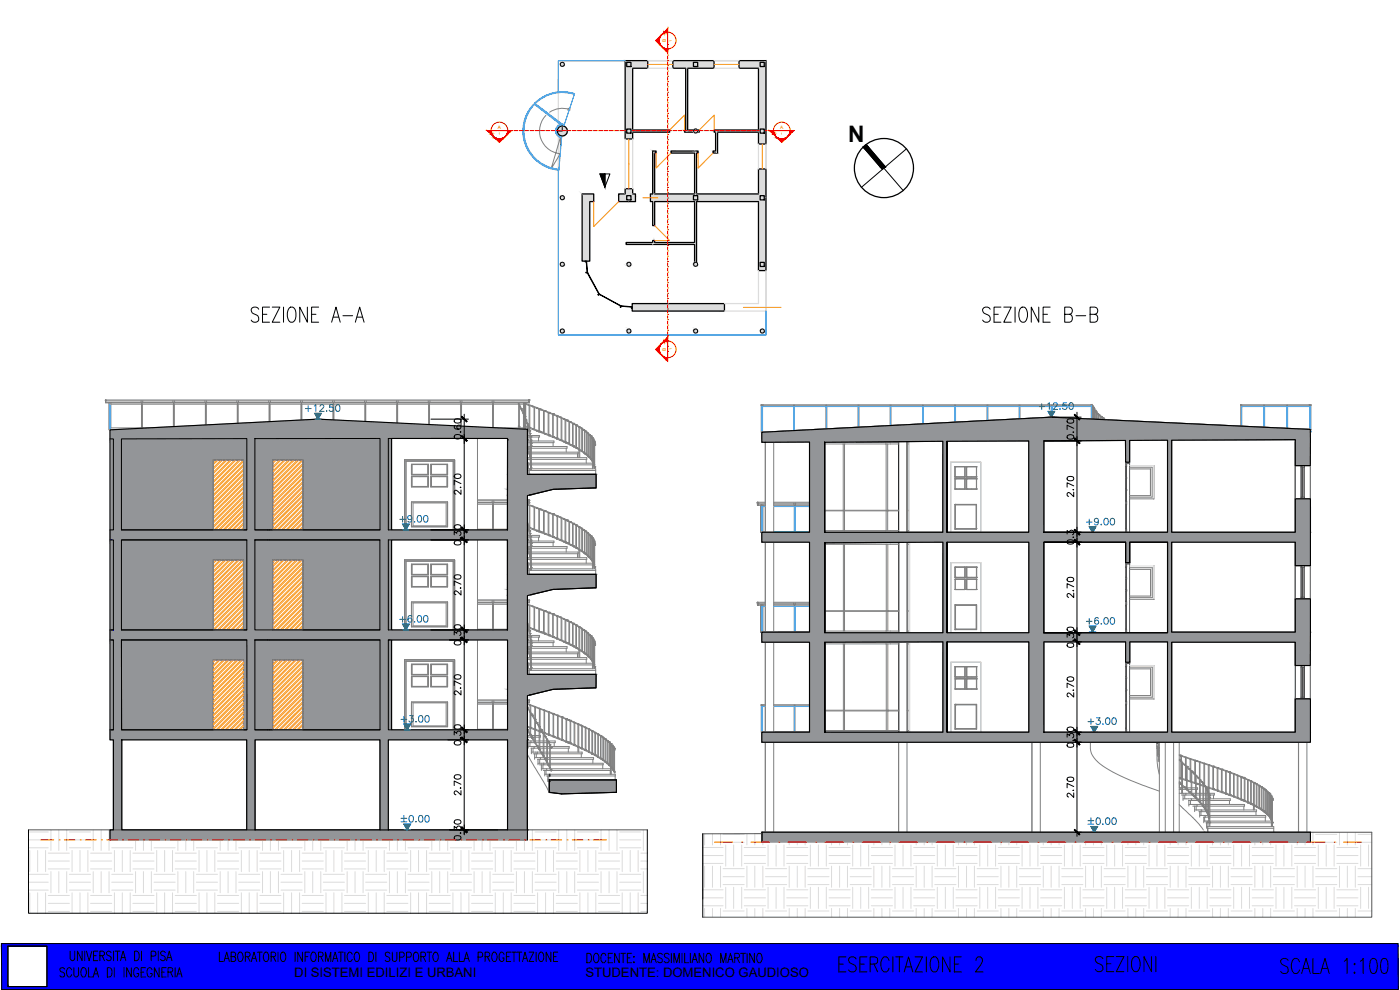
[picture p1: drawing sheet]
<svg xmlns="http://www.w3.org/2000/svg" width="420mm" height="297mm" viewBox="0 0 420 297" stroke-linecap="round" stroke-linejoin="round" font-family="sans-serif">
<defs><g id="words">
<g font-size="8.4">
<text x="74.1" y="98.1">SEZIONE A-A</text>
<text x="293.5" y="98.1">SEZIONE B-B</text>
<text x="250.5" y="292.8">ESERCITAZIONE 2</text>
</g>
<text font-size="7.9" x="383.1" y="293.2">SCALA 1:100</text>
<text font-size="6.8" x="254.5" y="42.5">N</text>
<g font-size="3.9">
<text x="88.3" y="293.1">DI SISTEMI EDILIZI E URBANI</text>
<text x="175.7" y="293.1">STUDENTE: DOMENICO GAUDIOSO</text>
</g>
<g font-size="1.4" fill="#f00">
<text x="199.9" y="12.6" transform="rotate(-90 199.9 12.6)">B</text>
<text x="149.4" y="38.7">A</text>
<text x="234.1" y="38.7">A</text>
<text x="199.9" y="105.3" transform="rotate(-90 199.9 105.3)">B</text>
</g>
<g font-size="1" fill="#f00">
<text x="201.6" y="12.5" transform="rotate(-90 201.6 12.5)">1</text>
<text x="149.6" y="40.4">1</text>
<text x="234.3" y="40.4">1</text>
<text x="201.6" y="105.1" transform="rotate(-90 201.6 105.1)">1</text>
</g>
</g></defs>
<!-- layer: SEZIONE A -->
<g fill="#939598" stroke="#939598" stroke-width=".3">
<path d="M164.8 237.7h20.2z"/>
<path d="M158.3 142.4l20.6-.1z"/>
<path d="M76.5 131.6h37.5z"/>
<path d="M36.4 131.7l37.7-.1z"/>
<path d="M33.2 129l62.2-3.2 62.2 3.2z"/>
<path d="M164.8 234l20.2 .5v-.5zM164.8 234l20.2 .5h-20.2z"/>
<path d="M164.8 234.5l20.2 3.2v-3.2zM164.8 234.5l20.2 3.2h-20.2z"/>
<path d="M164.8 237.7h20.2zM165.2 237.7h19.8l-16.5 .5z"/>
<path d="M157.5 128.8l.8 .2v-.2zM33 129l124.5-.2 .8 .2z"/>
<path d="M33 129l125.3 2.6v-2.6zM33 129l125.3 2.6h-125.3z"/>
<path d="M114 131.6h3.5zM114 131.6h3.5z"/>
<path d="M33 131.6h81zM33 131.6h43.5z"/>
<path d="M74.1 131.6l2.4 .1zM74.1 131.6l2.4 .1z"/>
<path d="M33 131.6h41.1zM33 131.6l3.4 .1z"/>
<path d="M152.3 131.6l6 10.7v-10.7zM152.3 131.6l6 10.7h-6z"/>
<path d="M152.3 142.3l6 .1zM152.3 142.3l6 .1z"/>
<path d="M152.3 142.4l26.6 4v-4zM152.3 142.4l26.6 4h-26.6z"/>
<path d="M152.3 146.4l13.8 .4 12.8-.4zM152.3 146.4l13.8 .4h-13.8z"/>
<path d="M152.3 146.8l6.6 1.7 7.2-1.7zM152.3 146.8l6.6 1.7h-6.6z"/>
<path d="M152.3 148.5l6 .2 .6-.2zM152.3 148.5l6 .2h-6z"/>
<path d="M152.3 148.7l6 10.3v-10.3zM152.3 148.7l6 10.3h-6z"/>
<path d="M114 131.6l3.5 27.4v-27.4zM114 131.6l3.5 27.4h-3.5z"/>
<path d="M74.1 131.7l2.4 27.3v-27.3zM74.1 131.7l2.4 27.3h-2.4z"/>
<path d="M33 131.7l3.4 27.3v-27.3zM33 131.7l3.4 27.3h-3.4z"/>
<path d="M33 159l125.3 3v-3zM33 159l125.3 3h-125.3z"/>
<path d="M152.3 162l6 10.3v-10.3zM152.3 162l6 10.3h-6z"/>
<path d="M152.3 172.3l26.6 4v-4zM152.3 172.3l26.6 4h-26.6z"/>
<path d="M152.3 176.3l13.6 .6 13-.6zM152.3 176.3l13.6 .6h-13.6z"/>
<path d="M152.3 176.9l6.6 1.6 7-1.6zM152.3 176.9l6.6 1.6h-6.6z"/>
<path d="M152.3 178.5l6 .2 .6-.2zM152.3 178.5l6 .2h-6z"/>
<path d="M152.3 178.7l6 10.3v-10.3zM152.3 178.7l6 10.3h-6z"/>
<path d="M114 162l3.5 27v-27zM114 162l3.5 27h-3.5z"/>
<path d="M74.1 162l2.4 27v-27zM74.1 162l2.4 27h-2.4z"/>
<path d="M33 162l3.4 27v-27zM33 162l3.4 27h-3.4z"/>
<path d="M33 189l125.3 3v-3zM33 189l125.3 3h-125.3z"/>
<path d="M152.3 192l6 10.3v-10.3zM152.3 192l6 10.3h-6z"/>
<path d="M152.3 202.3l26.6 4.1v-4.1zM152.3 202.3l26.6 4.1h-26.6z"/>
<path d="M152.3 206.4l13.7 .4 12.9-.4zM152.3 206.4l13.7 .4h-13.7z"/>
<path d="M152.3 206.8l6.6 1.8 7.1-1.8zM152.3 206.8l6.6 1.8h-6.6z"/>
<path d="M152.3 208.6l6 .1 .6-.1zM152.3 208.6l6 .1h-6z"/>
<path d="M152.3 208.7l6 10.3v-10.3zM152.3 208.7l6 10.3h-6z"/>
<path d="M114 192l3.5 27v-27zM114 192l3.5 27h-3.5z"/>
<path d="M74.1 192l2.4 27v-27zM74.1 192l2.4 27h-2.4z"/>
<path d="M33 192l3.5 27-.1-27zM33 192l3.5 27h-3.5z"/>
<path d="M33 219l125.3 3v-3zM33 219l125.3 3h-125.3z"/>
<path d="M152.3 222l6 27v-27zM152.3 222l6 27h-6z"/>
<path d="M114 222l2.5 27v-27zM114 222l2.5 27h-2.5z"/>
<path d="M74 222l2.5 27v-27zM74 222l2.5 27h-2.5z"/>
<path d="M34 222l2.5 27v-27zM34 222l2.5 27h-2.5z"/>
<path d="M33 249l125.3 3v-3zM33 249l125.3 3h-125.3z"/>
<path d="M76.5 131.6l37.5 6.4v-6.4zM76.5 131.6l37.5 6.4h-37.5z"/>
<path d="M36.4 131.7l37.7 6.3v-6.3zM36.4 131.7l37.7 6.3h-37.7z"/>
<path d="M90.8 138l23.2 21v-21zM90.8 138l23.2 21h-23.2z"/>
<path d="M76.5 138l5.3 21v-21zM76.5 138l5.3 21h-5.3z"/>
<path d="M73.1 138l1 21v-21zM73.1 138l1 21h-1z"/>
<path d="M36.4 138l27.7 21v-21zM36.4 138l27.7 21h-27.7z"/>
<path d="M76.5 162l37.5 6v-6zM76.5 162l37.5 6h-37.5z"/>
<path d="M36.4 162l37.7 6v-6zM36.4 162l37.7 6h-37.7z"/>
<path d="M90.8 168l23.2 21v-21zM90.8 168l23.2 21h-23.2z"/>
<path d="M76.5 168l5.3 21v-21zM76.5 168l5.3 21h-5.3z"/>
<path d="M73.1 168l1 21v-21zM73.1 168l1 21h-1z"/>
<path d="M36.4 168l27.7 21v-21zM36.4 168l27.7 21h-27.7z"/>
<path d="M76.5 192l37.5 6v-6zM76.5 192l37.5 6h-37.5z"/>
<path d="M36.4 192l37.7 6v-6zM36.4 192l37.7 6h-37.7z"/>
<path d="M90.8 198l23.2 21v-21zM90.8 198l23.2 21h-23.2z"/>
<path d="M76.5 198l5.3 21v-21zM76.5 198l5.3 21h-5.3z"/>
<path d="M73.1 198l1 21v-21zM73.1 198l1 21h-1z"/>
<path d="M36.4 198l27.7 21v-21zM36.4 198l27.7 21h-27.6z"/>
</g>
<!-- layer: SEZIONE A|A_Prospetti -->
<path d="M158.9 142.3h.1M33.2 162h.1M34.1 189h-.1M152.3 192h.1M178.9 202.3h.1" fill="none" stroke="#00f" stroke-width=".3"/>
<g fill="none" stroke="#808080" stroke-width=".3">
<path d="M31.7 120.3v-.3h127.2v.3M31.7 120.3v.5h127.2v-.5M31.7 120.3h127.1M31.7 120.3h.1M31.7 120.3v.5h1.1M31.8 120l-.1 .3M32.8 120.8v8.2v-8.2M32.8 120.8h.5M32.8 120.8h.1M32.8 129h.2M33.3 120.8v7.6M33.3 120.8h125.5"/>
<path d="M33.3 121.3h9.2v7.1M42.3 120.3v.5M42.5 120.8v7.6M42.6 120.8v7.6M42.7 128.4v-7.1h9.3v7.1M42.8 120.3v.5M51.9 120.3v.5M52.1 120.8v7.6M52.2 120.8v7.6M52.3 128.4v-7.1h9.3v7.1M52.4 120.3v.5M61.5 120.3v.5"/>
<path d="M61.7 120.8v7.6M61.8 120.8v7.6M61.9 128.4v-7.1h9.3v7.1M62 120.3v.5M64.1 138h9v21h-9zM71.1 120.3v.5M71.3 120.8v7.6M71.4 120.8v7.6M71.5 128.4v-7.1h9.3v7.1M71.6 120.3v.5M80.6 120.3v.5M80.9 120.8v7.6"/>
<path d="M81 128.4v-7.1h9.3v7.1M81.2 120.3v.5M81.8 138h9v21h-9zM90.2 120.3v.5M90.4 120.8v7.6M90.5 120.8v7.6M90.6 128.4v-7.1h9.3v7.1M90.7 120.3v.5M99.8 120.3v.5M100 120.8v7.6M100.1 120.8v7.6M100.2 128.4v-7.1h9.3v7.1"/>
<path d="M100.3 120.3v.5M109.4 120.3v.5M109.6 120.8v7.6M109.7 120.8v7.6M109.8 128.4v-7.1h9.3v7.1M109.9 120.3v.5M119 120.3v.5M119.2 120.8v7.6M119.3 120.8v7.6M119.3 128.4v-7.1h9.4v7.1M119.5 120.3v.5M123.5 139.3h5.1v3.1h-5.1z"/>
<path d="M123.7 139.4h4.7v2.9h-4.7zM128.5 120.3v.5M128.7 120.8v7.6M128.8 120.8v7.6M128.9 128.4v-7.1h9.4v7.1M129 120.3v.5M129.3 139.3h5v3.1h-5zM129.5 139.4h4.6v2.9h-4.6zM138.1 120.3v.5M138.3 120.8v7.6M138.4 120.8v7.6M138.5 128.4v-7.1h9.3v7.1"/>
<path d="M138.6 120.3v.5M143.3 131.6v27.4M147.7 120.3v.5M147.9 120.8v7.6M148 120.8v7.6M148.2 120.3v.5M152.3 132h.1M152.3 132v27M155.7 121.4l.3 .6M155.7 128.1l.1 .3M155.7 121.4v6.4M155.7 128.1v.3"/>
<path d="M155.7 121.3h-7.6v7.1M155.7 121.4l-.2-.4 .2-.1 .5 1M155.7 127.7l-.2 .1 .2 .3M155.7 127.7l.2 .3M155.8 128h.1M155.9 121.7v6.3M155.9 128l.2 .4M155.9 121.3h1.4M156 122l.3 .7M156.1 122h.1M156.2 121.9h.1M156.2 121.9l-.2 .1"/>
<path d="M156.2 121.9l.3 .7M156.3 122.7h.1M156.4 122.7h.1M156.4 122.7l.1 .3M156.5 122.6l-.1 .1M156.5 123l.5 1.1M156.5 122.6l.2 .4M156.5 122.6h.1M156.5 123h.1M156.6 123h.1M156.7 123h.1M156.7 123h-.2"/>
<path d="M156.7 123l.4 1M157 124.1l.1 .3M157 124.1h.1M157.1 124l-.1 .1M157.1 124h.1M157.1 124.4h.1M157.1 124.4v4M157.1 124l.2 .3M157.1 124.4l.3 .7M157.2 124.3l-.1 .1M157.2 124.3h.1M157.2 121.1l.1-.2 1.3 .5"/>
<path d="M157.2 121.1h.2M157.3 121.1l.2 .1M157.3 124.3l-.2 .1M157.3 124.3h.1M157.3 120.8h.1M157.3 120.8v.2M157.3 121.1v3.2M157.3 124.3l.3 .7M157.3 127.7h.1M157.3 127.7l.2 .3M157.3 124.8v3.6M157.4 125.1l.2-.1 .3 1"/>
<path d="M157.4 125.1h.1M157.4 125.1l.4 .9M157.5 128h.1M157.5 125l-.1 .1M157.5 127.7l-.2 .2M157.5 125h.1M157.5 128v.4h-124.5v3M157.5 121.3h.1M157.5 121.2v3.7M157.5 125.4v2.3M157.5 121.2l1 .4M157.5 128l.8 .3"/>
<path d="M157.5 127.7l.8 .3M157.5 121.3l.1 3.8M157.6 125h.1M157.6 125.7v2.1M157.6 128l-.1 .8M157.8 126h.1M157.8 120.8v.3M157.8 121.3v4.2M157.8 126.1v1.7M157.8 126.1h.1M157.8 126.1l.4 1M157.8 126v.1"/>
<path d="M157.9 126h.1M157.9 125.9l-.1 .1M157.9 125.9h.1M157.9 125.9v.1M158 126l-.2 .1M158 126l.4 1M158.2 127.1h.1M158.2 127.1l.2 .6M158.3 132h.1M158.3 139h.1M158.3 127l-.1 .1M158.3 127.5h.1"/>
<path d="M158.3 127.5v4.5M158.3 133.9v.2M158.3 136.2h.5M158.3 135.7h.4M158.3 137.3h.7M158.3 139.5h1M158.3 139h.9M158.3 134.1h.1M158.3 134.4v.1M158.3 127h.1M158.3 134.5h.1M158.3 134.1h.2"/>
<path d="M158.4 127l-.2 .1M158.4 134.4h.1M158.4 127.7h.1M158.4 134.4l.1 .5M158.4 127.7l.1 .4M158.4 127l.1 .6M158.4 139.5v1.7M158.4 127.6v.1M158.5 127.6h.1M158.5 134.9h.1M158.5 134.1h.1M158.5 134.9l.2 1"/>
<path d="M158.5 137.3v.5M158.5 128.1h.1M158.5 127.6l-.1 .1M158.5 128.1l.2 1M158.5 128.1v6M158.5 131.1h.5M158.5 130.7h.5M158.5 132.8h.5M158.5 132.3h.5M158.5 134h.5M158.5 128.3v.1M158.5 134.1l.1 .3"/>
<path d="M158.5 128.4h.1M158.5 127.6l.2 .4M158.5 121.6l.3 .1M158.6 134.4h-.2M158.6 134.4h.1M158.6 121.4l-.1 .2M158.6 121.4h.1M158.6 134.4l.4 1.4M158.6 134.5h.4M158.6 139.5v1.2M158.6 121.4l2.6 .9M158.7 128l-.2 .1"/>
<path d="M158.7 128l.2 1.1M158.7 134.8l-.2 .1M158.7 135.9l.1 .3M158.7 120v.2zM158.7 120v.3M158.7 128.2h.1M158.7 120.2v.1M158.7 129.1h.1M158.7 129.1l.1 .2M158.7 139v.5M158.7 120.3h.2M158.8 129.4h.1"/>
<path d="M158.8 136.2h.1M158.8 121.7h.1M158.8 128.2h.1M158.8 129.3l.2 .8M158.8 136.1l.2 .8M158.8 136.1v.1M158.8 120.3v.5v-.5M158.8 120.3h.1M158.8 121.6v6.7M158.8 128.5l1 .3M158.8 128.3h.1M158.8 121.6h.1"/>
<path d="M158.8 129.3h.1M158.8 129.1h.1M158.8 120h.1M158.8 129.1h-.1M158.8 136.1h.1M158.9 128.3h.1M158.9 129.3h.1M158.9 129.1h.1M158.9 136.1h.1M158.9 129l-.1 .1M158.9 129.1l.1 .2M158.9 135.7h.1"/>
<path d="M159 130.1h.2M159 130.1h.1M159 129.3h.1M159 136.9h.1M159 135.8l-.3 .1M159 136h.1M159 136v.1M159 135.8h.1M159 130.1l.1 .9M159 136.9l.1 .9M159 135.8v.3M159 121.7l.8 .3"/>
<path d="M159 128.3l.9 .3M159 128.3h.1M159 129.3h-.2M159 136.8v.1M159 136.1h-.2M159 129.3l.2 .8M159 121.7v6.6M159 136.1v.1M159 136.2h.1M159 137.1h.1M159 137.1l.2 .1M159 130.5v6.6"/>
<path d="M159.1 137.8l.1 1.1M159.1 137.8h-.8v1.2M159.1 131.1h.1M159.1 131h.1M159.1 130l-.1 .1M159.1 137.7v.1M159.1 131.1l.2 1M159.1 131v.1M159.1 137.9h.1M159.2 131h.1M159.2 130.1h.1M159.2 137.9h.1"/>
<path d="M159.2 137.7h.1M159.2 130.1v.4M159.2 137.2h.1M159.2 130.5h.1M159.2 130.5l.1 .5M159.2 138.9l.1 .5M159.2 132.8h.1M159.2 132.3h.1M159.2 134.5h.1M159.2 134h.1M159.2 136.2h.1M159.2 135.7h.1"/>
<path d="M159.2 132.1v5.1M159.2 131v.1M159.2 137.2l.1 .3M159.3 131l-.2 .1M159.3 132.1h.1M159.3 131h.1M159.3 130.9v.1M159.3 137.9h-.2M159.3 138.9h-.1M159.3 137.9h.1M159.3 137.7h.1M159.3 134.1l.1-.3 .1 .3"/>
<path d="M159.3 132.7v.4M159.3 132.1v.6M159.3 139.9v1.1M159.3 139.5v.4M159.3 130.7h2.6v.4h-2.6M159.3 137.3h.1M159.3 130.9l-.1 .1M159.3 138.9h.1M159.3 133.1h.1M159.3 132.6v.1M159.3 139.4h.1M159.3 133.1v1"/>
<path d="M159.3 131.1l.1 1M159.3 131v.1M159.3 134.1v6.2M159.3 139.9h.1M159.3 134.1h.2M159.3 132.6h.2M159.3 139.4v.1M159.3 137.7l-.2 .1M159.4 133.1h.1M159.4 132.6h.1M159.4 132.1h.1M159.4 132.1l.1 .6"/>
<path d="M159.4 132.6l.1 .1M159.5 133.6h.1M159.5 133.1h.1M159.5 133.1l-.1 7.2M159.5 134.1l-.2 .2M159.5 133.6v.5M159.5 132.7v.4M159.5 132.3h6.7v.5h-6.7M159.5 134h10.7v.5h-10.7M159.5 135.7h14v.5h-14M159.5 137.3h16.6v.5h-16.6M159.5 139h18.4v.5h-18.4"/>
<path d="M159.5 139.9h.1M159.5 139.4h.1M159.5 139.3v.1M159.5 139.9v1.1M159.5 139.4v.5M159.8 121.9v.1M159.8 122h.1M159.8 128.8h.1M159.8 128.7h.1M159.8 122l.5 .2v6.6M159.8 128.8l1.3 .5M159.9 121.9h.1"/>
<path d="M159.9 128.6h.1M159.9 128.7h-.1M159.9 121.8l-.1 .2M159.9 128.6l-.1 .2M159.9 128.6l.4 .2M160.3 128.8h.1M160.4 128.8h.1M160.4 128.8l.8 .3M161.1 122.5h.1M161.1 129.3h.1M161.1 129.2h.1M161.1 122.5l-.7-.3v6.6"/>
<path d="M161.1 129.2v.1M161.1 122.5l.6 .2M161.1 129.3l.7 .3M161.1 122.3h.1M161.1 122.4h.1M161.2 122.3l-.1 .2M161.2 122.3h.1M161.2 129.1l-.1 .2M161.2 129.1l-.1 .1M161.2 122.3l.6 .2M161.2 129.1l.5 .2M161.6 131.1v1.2"/>
<path d="M161.7 122.7l.2 .1M161.7 129.5h.1M161.7 122.7h.1M161.7 129.3h.1M161.7 122.7l.1 6.7M161.7 129.6h.1M161.8 122.6h.1M161.8 129.4h.1M161.8 129.6h.1M161.8 129.6l.5 .2M161.8 129.5h-.1M161.8 122.6l.6 .2"/>
<path d="M161.8 122.5h.1M161.8 129.4v.2M161.9 129.4h-.1M161.9 122.8h.1M161.9 129.4h.1M161.9 122.8v6.6M161.9 122.8l.4 .2M161.9 129.4l.5 .2M162.3 129.8h.1M162.3 122.9h.1M162.3 129.7h.1M162.3 129.8l1.2 .4"/>
<path d="M162.3 123h.1M162.3 122.8l1.3 .5M162.3 129.6l.8 .2M162.3 122.8v.2M162.3 122.8v.1M162.3 122.8h.1M162.3 129.6v.2M162.3 129.6h.1M162.3 123l.8 .3v6.5M162.4 129.6h-.1M162.4 122.8h.1M163.1 129.8h.1"/>
<path d="M163.3 129.9h.1M163.3 129.9l.3 .1M163.5 130.2h.1M163.5 123.4h.1M163.5 130.2l1.3 .6M163.6 123.3l1.2 .4M163.6 123.4h.1M163.6 123.3h.1M163.6 130.1l.9 .3M163.6 123.3v.1M163.6 130.1l-.1 .1M163.6 130.1h.1"/>
<path d="M163.6 123.4l-.3-.1v6.6M163.6 123.4l.9 .4M163.6 130v.1M163.6 130h.1M164.5 123.8v6.6M164.5 130.4v.1M164.5 123.8h.1M164.5 130.5h.2M164.5 123.8l.2 .1M164.5 130.5h.1M164.7 123.9h.1M164.7 130.5h.1"/>
<path d="M164.7 130.7l.1 .1M164.7 123.9v6.6M164.8 123.8l1.1 .4M164.8 123.9h.1M164.8 130.5l1.1 .4M164.8 130.8h.1M164.8 123.8v.1M164.8 123.8h.1M164.8 130.5v.3M164.8 130.6h-.1M164.8 130.5h.1M164.8 123.9l1.1 .5"/>
<path d="M164.8 130.8l1.1 .4M164.8 123.7v.1M164.8 123.7h.1M165.9 124.4h.1M165.9 124.4v6.6M165.9 131.2h.1M165.9 131h.1M165.9 124.3h.1M165.9 131.1v.1M165.9 131v.1M165.9 124.3v.1M165.9 124.3l.1 .1"/>
<path d="M165.9 124.2h.2M165.9 124.2v.1M165.9 124.2h.1M165.9 131v.2M166 124.2h.1M166 131.2h.1M166 124.4h.1M166 124.3h.1M166 131.1l-.1 .1M166 132.8v1.2M166 131.2l1 .5M166 131h.1"/>
<path d="M166 124.2l1.1 .5M166 131l1.1 .4M166 124.2v.2M166 131v.2M166 124.4v6.6M166 124.4l1 .5M166.1 131h-.1M167 131.6l1.1 .6M167 124.8l.2 .1M167 124.9h.1M167 131.7h.1M167 124.8v.1"/>
<path d="M167 124.7h.1M167 131.5v.1M167 131.6h.1M167.1 124.7l1.1 .4M167.1 124.7h.1M167.1 131.5h.1M167.1 124.7l-.1 .1M167.1 131.5l-.1 .1M167.1 131.4h.1M167.2 131.5h.1M167.2 124.9h.1M167.2 124.9v6.6"/>
<path d="M167.2 131.5v.1M167.2 131.6h.1M167.3 131.5v.1M167.3 125v6.6M167.3 125l.8 .3M167.3 131.5l.9 .4M168.1 132.1l1.1 .5M168.1 132.1h.1M168.1 125.3l.3 .1v6.7M168.1 125.3h.1M168.1 131.9l.3 .1M168.1 132.2h.1"/>
<path d="M168.1 125.2v.1M168.1 131.9v.2M168.1 132v.1M168.1 131.9h.1M168.2 125.2l1.1 .4M168.2 125.2h.1M168.2 125.2l-.1 .1M168.2 125.1h.1M168.2 131.9h.1M168.6 132.1h.1M168.6 132.1l.7 .3M169.2 132.6l.6 .3"/>
<path d="M169.2 132.6h.1M169.2 125.8l.4 .2M169.2 125.6l.7 .3M169.2 125.8h.1M169.2 132.4l.4 .1M169.2 125.6v.2M169.2 125.7h.1M169.2 125.6h.1M169.2 132.4v.2M169.2 132.4h.1M169.2 125.8l-.6-.3v6.6M169.3 125.6h.1"/>
<path d="M169.3 132.4h.1M169.6 126l.2 .1M169.6 126v6.6M169.6 132.6v.1M169.8 132.9l.4 .2M169.8 132.9h.1M169.8 126.1l.4 .2M169.8 126.1h.1M169.8 132.7l.5 .2M169.8 132.6l-.2 .1M169.8 132.6h.1M169.8 126h.1"/>
<path d="M169.8 132.7v.2M169.8 132.7h.1M169.8 126v6.6M169.8 132.6l.1 .1M169.8 125.9l.5 .2M169.8 125.9v.2M169.8 125.9h.1M169.9 125.9h.1M169.9 132.7h.1M169.9 134.5v1.2M170.2 133.1h.1M170.2 126.2h.1"/>
<path d="M170.2 133h.1M170.2 126.2v.1M170.2 133v.1M170.2 126.3h.1M170.2 126.1h.1M170.2 126.1v.2M170.2 132.9v.2M170.2 132.9h.1M170.2 126.3l.5 .2v6.6l-.4-.2M170.2 133.1l1 .5M170.2 126.1v.1M170.3 132.9l-.1 .1"/>
<path d="M170.3 126.1h.1M170.3 132.9h.1M170.3 126.1l1.9 .9M170.3 132.9h-.1M170.9 133.2h.1M170.9 133.2l.9 .4M171.2 126.7h.1M171.2 133.5v.1M171.2 126.6h.1M171.2 133.5h.1M171.2 133.4v.1M171.2 126.6v.1"/>
<path d="M171.2 133.4h.1M171.2 126.7l-.3-.1v6.6M171.2 126.7l.6 .4M171.2 133.6l.9 .5M171.3 133.3l-.1 .1M171.8 127.1h.1M171.8 127.1v6.6M172 133.7h.1M172 133.7l.2 .1M172 134h.1M172 133.9h.1M172.1 127.2h.1"/>
<path d="M172.1 127.1h.1M172.1 133.8l-.1 .2M172.1 133.8h.1M172.1 134v.1M172.1 133.9h-.1M172.1 134.1h.1M172.1 127.1v.1M172.1 127.2l-.1 6.5M172.1 127.2l.7 .4M172.1 127v.2M172.1 134.1l.9 .4M172.2 127h.1"/>
<path d="M172.2 133.8h.1M172.2 127l-.1 .1M172.2 127l.8 .5M172.2 133.8h-.1M172.2 133.8l.6 .4M172.8 127.6h.1M172.8 127.6l.2 .1M172.8 127.6v6.7M172.8 134.3h.1M172.9 134.4h.1M172.9 134.3h.1M172.9 127.7h.1"/>
<path d="M172.9 134.5h.1M172.9 127.6h.1M172.9 127.6l.1 .1M172.9 134.4v.1M173 134.5h.1M173 134.3h.1M173 127.7h.1M173 127.5l-.1 .2M173 134.3l-.1 .2M173 127.5l.1 .1M173 127.5h.1M173 134.4h.1"/>
<path d="M173 127.7v6.6M173 134.4v.1M173 127.7l.7 .4M173 134.5l.7 .4M173 134.3l-.1 .1M173 134.3l.1 .1M173.1 127.6l.8 .4M173.1 134.4l.6 .3M173.1 127.6l-.1 .1M173.1 127.6h.1M173.1 134.4l-.1 .1M173.1 134.4h.1"/>
<path d="M173.3 136.2v1.1M173.7 134.9h.1M173.7 128.2h.1M173.7 128.1h.1M173.7 134.9l.2-.1 .7 .4M173.7 128v.1M173.7 134.8h.1M173.7 128.2v6.6M173.7 134.9v2.4M173.7 128.1l.1 .1M173.7 134.9l.8 .5M173.7 134.8v.1"/>
<path d="M173.8 128h.1M173.8 128l-.1 .1M173.8 128.2l.7 .4M173.9 128l.7 .5M174 128.3v6.5M174 135.1v2.2M174.5 135.4h.1M174.5 128.6h.1M174.5 135.3h.1M174.5 135.3v.1M174.5 135.4l.6 .5M174.5 128.5l.8 .4"/>
<path d="M174.5 135.2h.1M174.5 128.5v.1M174.5 128.5h.1M174.5 135.2v.2M174.5 128.6l.1 .1M174.6 128.5h.1M174.6 135.2h.1M174.6 128.7h.1M174.6 128.7v6.7M174.6 135.3h.1M174.6 135.4h.1M174.7 128.7l.5 .4"/>
<path d="M174.8 135.3v.1M174.8 128.8v6.6M174.8 135.4l.5 .3M175.1 135.9h.1M175.1 135.9l.7 .5M175.1 135.8h.1M175.2 128.9l.5 .4M175.2 129.1h.1M175.2 135.7h.2M175.2 128.9v.2M175.2 128.9h.1M175.2 135.7l-.1 .2"/>
<path d="M175.2 135.7h.1M175.2 129.1l.2 .1M175.2 129h.1M175.3 128.9h.1M175.3 135.7h.1M175.4 129.2h.1M175.4 135.9h.1M175.4 129.2v6.7M175.4 129.2v.1M175.4 129.3h.1M175.4 129.3l.2 .1M175.5 135.9h-.1"/>
<path d="M175.6 136.2h.1M175.6 129.3h.1M175.6 136.1h.1M175.6 129.4v6.5l.1 .1M175.6 136.1v.1M175.6 129.4h.1M175.6 129.3l.3 .1M175.6 136l.3 .2M175.6 129.3v.1M175.6 136v.2M175.6 136h.1M175.6 129.4l.2 .2"/>
<path d="M175.6 129.2v.1M175.7 129.2h.1M175.7 136h.1M175.8 136.4h.1M175.8 129.5h.1M175.8 136.3h.1M175.8 136.4l.5 .4M175.8 136.3v.1M175.8 129.5v.1M175.8 129.4l.7 .5M175.8 129.6h.1M175.8 136.2l.3 .1"/>
<path d="M175.8 129.4v.2M175.8 129.4h.1M175.8 136.2v.2M175.8 136.2h.1M175.8 129.6l.6 .4M175.8 129.4v.1M175.9 129.4h.1M175.9 136.2h-.1M175.9 137.8v1.2M176.1 129.8v6.6M176.2 136.4h.1M176.2 129.9v6.5"/>
<path d="M176.2 136.4l.3 .3M176.3 136.8h.1M176.3 129.9h.1M176.3 136.8l.5 .5M176.3 136.7v.1M176.4 129.9l.6 .5M176.4 130h.1M176.4 136.7l.3 .1M176.4 129.9v.1M176.4 129.9h-.1M176.4 136.7l-.1 .1M176.4 136.7h.1"/>
<path d="M176.4 130l.4 .5M176.4 129.9h.1M176.4 136.6v.1M176.4 136.6h.1M176.7 130.3v6.7M176.8 137h.1M176.8 137.2h.1M176.8 130.5h.1M176.8 137.1h.2M176.8 137.3h.1M176.8 130.4h.1M176.8 137.1l.4 .7"/>
<path d="M176.8 137.1h.1M176.8 130.5v6.5M176.8 137l.4 .3M176.9 130.4h.1M176.9 130.4l.3 .4v6.7M176.9 137.1h.1M177 130.3l-.1 .1M177 130.4l.4 .4M177.2 137.7h.1M177.2 131h.1M177.2 137.8h.1M177.2 130.9h.1"/>
<path d="M177.2 137.6l.1 .3M177.2 137.6h.1M177.2 130.9v.1M177.3 137.9h.1M177.3 137.5h.1M177.3 130.8v.2M177.3 131h.1M177.3 130.8h.1M177.3 137.8h.1M177.3 131v6.5M177.3 137.7v.2M177.3 130.9h.2"/>
<path d="M177.3 137.7h.2M177.3 137.6h.1M177.3 130.9l.3 .5M177.3 130.9h.1M177.3 137.7l.3 .5M177.3 137.7h.1M177.3 137.6h-.1M177.3 137.5l.2 .2M177.4 130.9h.1M177.4 137.7h.1M177.4 137.6h.1M177.4 137.6l.1 .1"/>
<path d="M177.5 130.9l.3 .4M177.5 137.7h.1M177.5 137.7l.1 .1M177.6 138.2h.1M177.6 138.1h.1M177.6 131.3v6.9M177.6 131.4h.1M177.6 131.3v.1M177.6 131.3h.2M177.6 138.1h.2M177.6 131.3l.3 .6M177.6 131.3h.1"/>
<path d="M177.6 138.1l.3 .6M177.7 131.3h.1M177.7 138.1h.1M177.7 138h.1M177.7 138l-.1 .1M177.8 131.3h.1M177.8 131.7v6.4M177.8 138.1h.1M177.8 131.3l.3 .5M177.8 139.5v1.2M177.8 138.1l.1 .2M177.8 138.6h.1"/>
<path d="M177.9 131.9h.1M177.9 138.7h.1M177.9 138.5h.1M177.9 138.6l.2 .5M177.9 131.8v6.9M177.9 131.9l.2 .5M177.9 131.8h.2M177.9 131.8h.1M177.9 138.6h.1M177.9 131.8v.1M177.9 138.6h-.1M178 131.8h.1"/>
<path d="M178 138.6h.1M178.1 131.8h.1M178.1 131.8l.2 .4M178.1 132.2h.2M178.1 132.2l.1 .4M178.1 132.3h.1M178.1 132.2h.1M178.1 139.1l.1 .3M178.1 139.1h.1M178.1 132.4v6.7M178.1 138.6v.1M178.1 139.1h.2"/>
<path d="M178.1 132.4h.1M178.2 132.2h.1M178.2 132.6v.1M178.2 132.6h.1M178.2 139.5l.1 .5M178.2 139.4v.2M178.2 139.5h.1M178.2 139.4h.1M178.2 132.6h.2M178.3 132.2h.1M178.3 132.7v.5M178.3 132.7h.1"/>
<path d="M178.3 132.2l.1 .4M178.3 132.2v.1M178.3 133v6.7M178.3 139.3l-.1 .1M178.3 132.4h.1M178.3 132.6h.1M178.3 140v.4l.2-.1M178.3 133.6v6.6M178.3 133.6l.1 .1M178.4 132.6h.1M178.4 133.2l-.1 .4M178.4 132.6v.2"/>
<path d="M178.4 133.2h.1M178.4 132.7h.1M178.4 133.7h.1M178.4 132.7l.1 .6M178.4 133.5h-.1M178.4 133.2h-.1M178.4 133.5h.1M178.4 133h.1M178.4 133.5v.1M178.4 133.6v.1M178.4 133.6h.1M178.5 133.5h.1"/>
<path d="M178.5 133.2h.1M178.5 133.2v.3M178.5 133.3h.1M178.5 139.9v.2M178.5 133.6h.1M178.5 133.5v6.8M33 159v3M121.4 159v-21h15v21M121.8 159v-20.6h14.2v20.6M123.5 142.9h5.1v3.2h-5.1zM123.5 150.6h10.8v7.5h-10.8zM123.7 143h4.7v3h-4.7z"/>
<path d="M124 150.9h9.9v6.9h-9.9zM129.3 142.9h5v3.2h-5zM129.5 143h4.6v3h-4.6zM143.3 150h9M143.3 150.3h9M143.3 150.8h9M143.3 150.9h9M143.3 151.3h4.5v7.5h-4.5M147.7 150.3v.5M147.9 150.9v8.1M148 150.9v8.1M148.2 150.3v.5"/>
<path d="M152.3 151.3h-4.2v7.5h4.2M158.3 159h.1M158.3 151.2l1.6 .6M158.3 157h.1M158.3 157.5h.1M158.3 159v3M158.3 151.5h.2M158.3 157.5l.2 .6M158.3 156.8l.1 .2M158.3 150l.7 .1M158.3 150.3h.4M158.3 150.9h.4"/>
<path d="M158.4 157.7h.1M158.4 157.6h.1M158.4 157.6v.1M158.4 157l.1 .6M158.4 140.7h.9M158.5 157.6h.1M158.5 158.1h.1M158.5 158.1h.2M158.5 157.6h-.1M158.5 158.1l.2 1M158.5 158.1v6.1M158.5 158.4h.1"/>
<path d="M158.5 157.6l.2 .5M158.5 150.3l.1-.3 .1 .3M158.5 151.5l.3 .2M158.6 151.4l-.1 .1M158.6 150.3h.1M158.6 150.3v.5h-.3M158.6 140.7h.1M158.6 151.4h.1M158.6 141.2h20.2M158.7 158l-.2 .1M158.7 158.1h.1M158.7 150.3v.6v-.6"/>
<path d="M158.7 150.9h.1M158.7 150.3h.1M158.7 158.1l.2 .9M158.7 150.3v.6zM158.7 141.2v1.1h.2M158.7 159.1h.1M158.7 159.1l.1 .2M158.8 159.4h.1M158.8 151.7h.1M158.8 158.2h.1M158.8 159.3l.2 .8M158.8 150.9h.1"/>
<path d="M158.8 150.3h.1M158.8 151.6l-.1 6.6M158.8 158.5l1 .4M158.8 158.2l.1 .1M158.8 142.3h.1M158.8 151.6h.1M158.8 159h.1M158.8 159.3h.1M158.8 150.3v.6zM158.8 141.2v1.1M158.8 159l-.1 .1M158.9 158.3h.1"/>
<path d="M158.9 159.3h.1M158.9 159h.1M158.9 140.7v.5M158.9 159l.1 .3M158.9 159v.1M158.9 159l-.2 .1M159 159.3h.1M159 150.1v.1zM159 158.3l.9 .3M159 158.3h.1M159 159.3h-.2M159 159.3l.2 .8"/>
<path d="M159.3 141l.1 .2 .1-.2M159.3 141h.2M159.3 140.7l.1-.1 .1 .3M159.3 140.2h.1M159.3 140.7v.2M159.4 140.3h.1M159.5 140.7h19.3v1.6M159.8 152h.1M159.8 158.8v.1M159.8 158.7h.1M159.8 158.9h.1M159.8 152l.5 .2v6.5"/>
<path d="M159.8 152l-.8-.3v6.6M159.8 158.9l1.3 .4M159.9 151.9h.1M159.9 158.7h.1M159.9 158.7h-.1M159.9 151.8l-.1 .2M159.9 151.8v.1M159.9 158.6l-.1 .3M159.9 158.6h.1M159.9 151.8l1.3 .5M159.9 158.6l.4 .1M160.3 158.7h.1"/>
<path d="M160.4 158.8h.1M160.4 158.8l.8 .3M161.1 152.4v.1M161.1 152.4h.1M161.1 152.5h.1M161.1 159.2v.1M161.1 159.2h.1M161.1 159.3h.1M161.1 152.5l-.7-.2v6.5M161.1 152.5l.6 .2M161.1 159.3l.7 .3M161.1 152.3h.1"/>
<path d="M161.2 152.3l.6 .3M161.2 152.3l-.1 .2M161.2 152.3h.1M161.2 159.1l-.1 .2M161.2 159.1l-.1 .1M161.2 159.1h.1M161.2 159.1l.5 .2M161.7 152.7h.1M161.7 159.3h.1M161.7 152.7l.1 6.7M161.8 152.7h-.1M161.8 159.4h.1"/>
<path d="M161.8 152.7l.1 .1M161.8 152.7h.1M161.8 152.6h.1M161.8 159.5v.1M161.8 159.5h.1M161.8 159.6h.1M161.8 159.6l.5 .2M161.8 152.6l.6 .2M161.8 152.6v.1M161.8 159.4v.2M161.9 152.8h.1M161.9 159.4h.1"/>
<path d="M161.9 152.8v6.6M161.9 152.8l.4 .2M161.9 159.4l.5 .1M162.3 159.8h.1M162.3 159.8l2.5 .9M162.3 152.8l1.3 .4M162.3 153h.1M162.3 159.6l.8 .2M162.3 152.8v.2M162.3 152.9v.1M162.3 152.8h.1M162.3 159.6v.2"/>
<path d="M162.3 159.6v.1M162.3 159.6h.1M162.3 153l.8 .3v6.5M162.4 159.5h.1M162.4 152.8h.1M163.1 159.8h.1M163.3 159.9h.1M163.3 159.9l.3 .1M163.6 153.3l1.2 .4M163.6 153.4h.1M163.6 153.3v.1M163.6 153.3l-.1 .1"/>
<path d="M163.6 153.3h.1M163.6 153.4h-.3v6.5M163.6 153.4l.9 .4M163.6 153.2h.1M163.6 153.2v.1M164.5 153.8h.1M164.5 153.8l.2 6.7M164.5 153.8l.2 .1M164.7 153.9h.1M164.7 153.9v6.6M164.8 153.9v-.2l1.1 .5M164.8 153.9h.1"/>
<path d="M164.8 153.8h.1M164.8 153.9l1.1 .5M164.8 153.7h.1M165.9 154.3h.1M165.9 154.3v6.7M165.9 154.3l.1 .1M165.9 154.2h.2M165.9 154.2v.1M166 154.2h.1M166 154.4h.1M166 154.2l1.1 .5M166 154.2v.2"/>
<path d="M166 154.4v6.6M166 154.4l1 .4M166.1 154.2h.1M167 154.8l.2 .1M167 154.8h.1M167 154.7v.1M167.1 154.7l1.1 .4M167.1 154.7l-.1 .1M167.1 154.7h.1M167.2 154.9h.1M167.2 154.9v6.7M168.1 155.3l.3 .1v6.6"/>
<path d="M168.1 155.3l-.8-.3v6.5M168.1 155.2h.1M168.1 155.3h.1M168.2 155.2l1.1 .4M168.2 155.2l-.1 .1M168.2 155.2h.1M168.2 155.1h.1M169.2 155.8l.4 .2M169.2 155.6l.7 .3M169.2 155.8l-.6-.3v6.6M169.2 155.6v.2M169.2 155.7v.1"/>
<path d="M169.2 155.6h.1M169.3 155.6h.1M169.6 156l.2 .1M169.6 156v6.6M169.8 156.1l.4 .2M169.8 156.1h.1M169.8 155.9v.1M169.8 156v6.6M169.8 155.9l.5 .2M169.8 155.9h.1M169.8 155.9v.2M169.9 155.9h.1"/>
<path d="M170.2 156.2h.1M170.2 156.2v.1M170.2 156.3h.1M170.2 156.1v.1M170.2 156.1h.1M170.2 156.3l.5 .2v6.6l-.4-.2M170.3 156.1h.1M170.3 156.1h-.1M170.3 156.1l.9 .5M171.2 156.7h.1M171.2 156.6h.1M171.2 156.6v.1"/>
<path d="M171.2 156.7l.6 .3v6.7M171.2 156.7l-.3-.1v6.6M171.2 156.6l1 .4M171.8 157.1h.1M172 157.2v6.5M172 157.1l.1 .1M172.1 157.2h.1M172.1 157.1h.1M172.1 157.1v.1M172.1 157h.1M172.1 157v.2M172.1 157.2l.7 .4"/>
<path d="M172.2 157h.1M172.2 157l.8 .5M172.8 157.6h.1M172.8 157.6l.2 .1M172.8 157.6v6.7M172.9 157.7h.1M172.9 157.6h.1M172.9 157.6v.1M173 157.7h.1M173 157.6l-.1 .1M173 157.6h.1M173 157.7v6.6"/>
<path d="M173 157.7l.7 .4M173 157.5v.1M173 157.5l.1 .1M173.1 157.6l.8 .4M173.1 157.5l-.1 .1M173.1 157.6l-.1 .1M173.1 157.6h.1M173.7 158.2h.1M173.7 158.1h.1M173.7 158.1l.1 .1M173.8 158h.1M173.8 158l-.1 .1"/>
<path d="M173.8 158l-.1 6.8M173.8 158.2h.1M173.9 158.2l.6 .4M173.9 158l.7 .5M174 158.3v6.5M174.5 158.5h.1M174.5 158.5v.1M174.5 158.5l.8 .4M174.5 158.6h.1M174.5 158.6l.1 .1M174.6 158.4v.1M174.6 158.7h.1"/>
<path d="M174.6 158.7v6.6M174.7 158.7l.5 .4M174.8 158.8v6.6M175.2 158.9l.5 .3M175.2 159.1h.1M175.2 158.9v.2M175.2 159v.1M175.2 158.9h.1M175.2 159.1l.2 .1M175.4 159.2h.1M175.4 159.2v6.7M175.4 159.2v.1"/>
<path d="M175.4 159.3h.1M175.4 159.3l.2 .1M175.6 159.4v6.5l.1 .1M175.6 159.2l.3 .2M175.6 159.4h.1M175.6 159.2v.2M175.6 159.2h.1M175.6 159.4l.2 .1M175.6 159.3h.1M175.7 159.2h.1M175.8 159.4l.7 .5M175.8 159.5h.1"/>
<path d="M175.8 159.4v.1M175.8 159.4h.1M175.8 159.5l.3 .3M175.9 159.4h.1M176.1 159.8v6.6M176.1 159.8l.3 .2M176.2 159.9v6.5M176.3 160h.1M176.4 159.9l.6 .4M176.4 159.9v.1M176.4 159.9h.1M176.4 159.9l-.1 .1"/>
<path d="M178.4 140.2h.1M178.4 140.2l-.1 .2M178.4 140.2l.1 .1M178.5 140.2h.1M178.5 140v.4M178.5 140h.1M178.5 140.1h.1M178.9 142.3h.1M178.9 142.3v4.1M64.1 168h9v21h-9zM123.5 169.3h5.1v3.2h-5.1zM123.5 172.9h5.1v3.2h-5.1z"/>
<path d="M123.7 169.4h4.7v2.9h-4.7zM123.7 173h4.7v3h-4.7zM129.3 169.3h5v3.2h-5zM129.3 172.9h5v3.2h-5zM129.5 169.4h4.6v2.9h-4.6zM129.5 173h4.6v3h-4.6zM143.3 180h9M143.3 162v27M152.3 162v27M158.3 162h.1M158.3 169h.1M158.3 164.3v.2"/>
<path d="M158.3 180h.6v.3M158.3 163.9v.2M158.3 165.6h.4M158.3 167.3h.7M158.3 169.5h1M158.3 169h.9M158.3 164.1h.1M158.3 164.5h.1M158.3 164.1l.2 .1M158.4 164.5l.1 .4M158.4 164.5h.1M158.4 169.5v1.6"/>
<path d="M158.4 164.4h.1M158.4 164.5h-.1M158.4 170.7h.9M158.5 164.9h.1M158.5 164.9l.2 1M158.5 164.2h.1M158.5 167.3v.5M158.5 164.2l.1 .2M158.5 161.1h.5M158.5 160.6h.5M158.5 162.8h.5M158.5 162.3h.5"/>
<path d="M158.5 164h.5M158.5 164.4l-.1 .1M158.5 164.8h.1M158.5 164.8h.2M158.5 164.4h.1M158.6 164.4h.1M158.6 164.4l.1 .4M158.6 164.5h.4M158.6 170.7h.1M158.6 169.5v1.2M158.6 171.1h20.2M158.7 164.8l-.2 .1"/>
<path d="M158.7 164.8h.1M158.7 171.1v1.2h.2M158.7 165.9h.1M158.7 164.8l.3 1M158.7 165.9l.1 .2M158.7 180l.1 .8h-.5M158.7 169v.5M158.8 166.1h.1M158.8 166.1l.2 .8M158.8 172.3h.1M158.8 171.1v1.2M158.8 166.1h-.5"/>
<path d="M158.9 165.8l-.2 .1M158.9 170.7v.4M158.9 165.8h.1M158.9 165.6h.1M159 160.1h.1M159 166.9h.1M159 166.1h.1M159 165.8h.1M159 160.1l.1 .9M159 166.9l.1 .9M159 165.8v.3M159 166.1h-.2"/>
<path d="M159 166.1h-.1M159 166.1v.1M159 160h.1M159 167.2h.1M159 167.2h.2M159 160.6v6.6M159.1 160h.1M159.1 167.8l.1 1.1M159.1 167.8h-.8v1.2M159.1 161h.1M159.1 161.1l.2 1M159.1 161v.1"/>
<path d="M159.1 167.9h.1M159.2 161.1h.1M159.2 160l-.2 .1M159.2 160.9h.1M159.2 160h.1M159.2 167.9h.1M159.2 167.8h.1M159.2 160v.5M159.2 167.2h.1M159.2 160.9l-.1 .1M159.2 160.5h.1M159.2 168.9h.1"/>
<path d="M159.2 160.6l.1 .3M159.2 168.9l.1 .5M159.2 160.5v.1M159.2 162.8h.1M159.2 162.3h.1M159.2 164.5h.1M159.2 164h.1M159.2 166.1h.1M159.2 165.6h.1M159.2 162.1v5.1M159.2 167.9h-.1M159.2 167.2l.1 .3"/>
<path d="M159.3 161.1h-.2M159.3 162.1h.1M159.3 161.1h.1M159.3 160.9h.1M159.3 167.8l-.2 .1M159.3 167.8h.1M159.3 164.1l.1-.2 .1 .3M159.3 162.7v.4M159.3 162.1v.6M159.3 171l.1 .2 .1-.2M159.3 169.9v1.1M159.3 169.4v.5"/>
<path d="M159.3 160.6h2.6v.5h-2.6M159.3 167.3h.1M159.3 171h.2M159.3 169.9h.1M159.3 168.9h-.1M159.3 168.9h.1M159.3 162.6v.1M159.3 163.1h.1M159.3 170.7l.2 .2M159.3 169.4h.1M159.3 170.2h.1M159.3 163.1v1.1"/>
<path d="M159.3 161.1l.1 1M159.3 160.9v.2M159.3 164.2v6.1M159.3 162.6h.1M159.3 164.2h.2M159.3 167.8h-.2M159.3 170.7v.2M159.4 163.1h.1M159.4 162.6h.1M159.4 170.3h.1M159.4 162.1h.1M159.4 162.1v.5"/>
<path d="M159.4 162.6l.1 .1M159.5 163.6h.1M159.5 163.1h.1M159.5 170.3h.1M159.5 164.2h-.2M159.5 163.6v.5M159.5 162.3h6.7v.5h-6.7M159.5 164h10.7v.5h-10.7M159.5 165.6h14v.5h-14M159.5 167.3h16.6v.5h-16.6M159.5 169h18.4v.5h-18.4M159.5 162.7v7.6"/>
<path d="M159.5 169.4h.1M159.5 169.4v1.6M159.5 170.7h19.3v1.6M161.6 161.1v1.2M163.5 160.3h.1M163.5 160.2h.1M163.6 160l.9 .4M163.6 160h.1M163.6 160l-.1 .3M163.6 160.1h.1M164.5 160.4h.1M164.7 160.5h.1"/>
<path d="M164.7 160.7h.1M164.8 160.6l1.1 .3M164.8 160.7h.1M164.8 160.6v.1M164.8 160.6l-.1 .1M164.8 160.6h.1M164.8 160.7l1.1 .5M164.8 160.5v.1M164.8 160.5h.1M165.9 161h.1M165.9 161.2h.1M165.9 161.1h.1"/>
<path d="M165.9 161v.2M166 161.2h.1M166 161.1h-.1M166 162.8v1.2M166 161.2l1 .5M166 161l1.1 .4M166 161h.1M166 161v.2M167 161.7l1.1 .5M167 161.7h.1M167 161.5v.1M167 161.6v.1"/>
<path d="M167.1 161.5l-.1 .2M167.1 161.5h.1M167.1 161.4h.1M167.2 161.4l-.1 .1M167.2 161.5l.1 .1M167.3 161.5h.1M167.3 161.5l.9 .4M168.1 162.1l1.1 .5M168.1 162.1h.1M168.1 162h.3M168.1 162.1v.1M168.1 162v.1"/>
<path d="M168.1 162h.1M168.2 161.9h.1M168.6 162.1h.1M168.6 162.1l.7 .3M169.2 162.6l.6 .3M169.2 162.6h.1M169.2 162.4l.4 .1M169.2 162.4v.2M169.2 162.5v.1M169.2 162.4h.1M169.3 162.4h.1M169.6 162.6h.2"/>
<path d="M169.6 162.6h.1M169.8 162.9l.4 .2M169.8 162.9h.1M169.8 162.7l.5 .2M169.8 162.6h.1M169.8 162.7v.2M169.8 162.8v.1M169.8 162.7h.1M169.8 162.6l.1 .1M169.9 162.7h.1M169.9 164.5v1.1M170.2 163.1h.1"/>
<path d="M170.2 163h.1M170.2 162.9v.2M170.2 162.9h.1M170.2 163.1l1 .5M170.2 162.9v.1M170.3 162.9h.1M170.9 163.2h.1M170.9 163.2l.3 .2M171.2 163.5h.1M171.2 163.4h.1M171.2 163.4v.1M171.2 163.5v.1"/>
<path d="M171.2 163.6h.1M171.2 163.6l.9 .4M171.2 163.4l.6 .2M172 163.7h.1M172 163.7l.2 .1M172 164h.1M172 163.9h.1M172.1 163.9l-.1 .1M172.1 163.9h.1M172.1 163.9h-.1M172.1 164h.1M172.1 164l.9 .5"/>
<path d="M172.1 163.8v.1M172.2 163.8h.1M172.2 163.8l-.1 .1M172.2 163.8l.6 .4M172.8 164.3h.1M172.9 164.4h.1M172.9 164.5h.1M173 164.5h.1M173 164.2h.1M173 164.3l-.1 .2M173 164.3h.1M173 164.2v.1"/>
<path d="M173 164.2l-.1 .1M173 164.3l.1 .1M173 164.4v.1M173 164.5l.7 .5M173 164.3l-.1 .1M173.1 164.4l.6 .3M173.1 164.4l-.1 .1M173.1 164.4h.1M173.3 166.1v1.2M173.7 164.9h.1M173.7 165h.1M173.7 164.9l.9 .4"/>
<path d="M173.7 164.9l.8 .5M173.7 164.9v2.4M173.7 164.8v.1M174 165.1v2.2M174.5 165.4h.1M174.5 165.3h.1M174.5 165.3v.1M174.5 165.4l.6 .5M174.6 165.3h.1M174.8 165.3v.1M174.8 165.4l.5 .3M175.1 165.9h.1"/>
<path d="M175.1 165.8h.1M175.1 165.9l.5 .3M175.1 165.8v.1M175.2 165.7l.2 .1M175.2 165.7l-.1 .2M175.2 165.7h.1M175.2 165.8h-.1M175.3 165.7h.1M175.4 165.9h.1M175.6 166.2h.1M175.6 166.1h.1M175.6 166.1v.1"/>
<path d="M175.6 166.2l.2 .2M175.6 166l.2 .2M175.6 166v.2M175.6 166h.1M175.7 166h.1M175.8 166.4h.1M175.8 166.3h.1M175.8 166.4l.5 .4M175.8 166.2v.2M175.8 166.2l.3 .1M175.8 166.2h.1M175.9 167.8v1.2"/>
<path d="M176.2 166.4h.1M176.2 166.4l.3 .3M176.3 166.8h.1M176.3 166.7v.1M176.4 160h.1M176.4 166.7l.3 .1M176.4 166.7l.4 .6M176.4 166.7h.1M176.4 160l.3 .3M176.7 160.3v6.7M176.7 160.3l.1 .2M176.8 166.9v.1"/>
<path d="M176.8 167.2h.1M176.8 160.5h.1M176.8 167.2h.2M176.8 167.3h.1M176.8 160.4h.1M176.8 167.2l.4 .6M176.8 167h.1M176.8 160.4v6.6M176.8 167l.4 .3M176.9 160.3h.1M176.9 160.3l.3 .6M176.9 167.1l-.1 .1"/>
<path d="M176.9 167.1h.1M177 160.3l.4 .6M177.2 160.8v6.7M177.2 167.7h.1M177.2 161h.1M177.2 167.8h.1M177.2 160.9h.1M177.2 167.6l.1 .3M177.2 167.6h.1M177.2 160.9v.1M177.3 167.9h.1M177.3 167.5h.1"/>
<path d="M177.3 160.9v.2M177.3 161h.1M177.3 160.9h.1M177.3 167.8h.1M177.3 167.6h-.1M177.3 167.8v.1M177.3 160.9h.2M177.3 161.1h.1M177.3 167.7h.2M177.3 167.6h.1M177.3 160.9l.3 .5M177.3 160.9v.1"/>
<path d="M177.3 167.7l.3 .6M177.3 167.7h.1M177.3 161v6.5M177.3 160.8v.1M177.3 160.8l.1 .1M177.3 167.5l.1 .1M177.4 160.8l-.1 .1M177.4 160.9h-.1M177.4 160.9h.1M177.4 167.7h.1M177.4 167.6h.1M177.4 167.6l.1 .1"/>
<path d="M177.5 160.9h.1M177.5 160.9l.3 .4M177.5 167.7h.1M177.5 167.7l.1 .1M177.6 168.3h.1M177.6 161.4h.1M177.6 168.2h.1M177.6 161.4v6.9M177.6 168v.1M177.6 161.3h.2M177.6 168.1h.2M177.6 161.3l.3 .6"/>
<path d="M177.6 161.3h.1M177.6 168.1l.3 .6M177.6 168.1h.1M177.7 161.3h.1M177.7 168l.1 .1M177.7 168h.1M177.7 168l-.1 .1M177.8 161.3h.1M177.8 161.7v6.4M177.8 161.3l.3 .5M177.8 168v.1M177.8 168.1h.1"/>
<path d="M177.8 169.5v1.2M177.8 168.1l.1 .2M177.8 168.6h.1M177.9 161.9h.1M177.9 168.6h.1M177.9 168.7h.1M177.9 161.8v.1M177.9 168.6l.2 .5M177.9 161.9v6.7M177.9 161.9l.2 .4M177.9 168.6h-.1M177.9 161.8h.2"/>
<path d="M177.9 161.8h.1M178 161.7v.1M178.1 168.6h.1M178.1 161.8h.1M178.1 161.8l.2 .4M178.1 162.2h.2M178.1 162.2l.1 .4M178.1 162.3h.1M178.1 162.2h.1M178.1 169l.1 .4M178.1 169h.1M178.1 162.4v6.7"/>
<path d="M178.1 168.6v.1M178.1 169.1h.2M178.1 169.1h.1M178.1 162.5h.1M178.2 162.2h.1M178.2 162.6v.2M178.2 162.6h.1M178.2 169.4l.1 .6M178.2 169.4h.1M178.3 162.7h.1M178.3 162.2h.1M178.3 163.6l.1-.2v.2"/>
<path d="M178.3 162.7v.5M178.3 162.2v.2M178.3 163.1v6.6M178.3 162.4h.1M178.3 162.5l-.1 .1M178.3 162.5v.1M178.3 163.2v.4M178.3 163.2h.1M178.3 162.5l.1 .1M178.3 170v.5l.2-.2M178.3 163.6v6.7M178.3 163.6h.2"/>
<path d="M178.3 163.2h.2M178.3 170.3v.1M178.4 162.6h.1M178.4 162.6v.2M178.4 163.2h.1M178.4 162.7h.1M178.4 170.2h.1M178.4 163.6h.1M178.4 162.7l.1 .6M178.4 170.2l-.1 .1M178.4 170.2l.1 .1M178.4 163h.1"/>
<path d="M178.5 163.5h.1M178.5 163.2h.1M178.5 170.3h.1M178.5 163.2v.3M178.5 163.3h.1M178.5 170v.4M178.5 169.9v.2M178.5 170h.1M178.5 163.6h.1M178.5 163.5v6.8M178.5 170.1h.1M178.9 172.3h.1"/>
<path d="M178.9 172.3v4M33 189v3M64.1 198h9v21h-9zM81.8 198h9v21h-9zM81.8 189v-21h9v21h-8.5M121.4 189v-21h15v21M121.8 189v-20.6h14.2v20.6M123.5 180.6h10.8v7.5h-10.8zM123.5 199.3h5.1v3.2h-5.1zM123.7 199.4h4.7v2.9h-4.7zM124 180.9h9.9v6.9h-9.9zM129.3 199.3h5v3.2h-5z"/>
<path d="M129.5 199.4h4.6v2.9h-4.6zM143.3 180.3h9M143.3 180.8h9M143.3 180.9h9M143.3 181.3h4.5v7.5h-4.5M143.3 192v27M147.7 180.3v.5M147.9 180.9v8.1M148 180.9v8.1M148.2 180.3v.5M152.3 192v27M152.3 181.3h-4.2v7.5h4.2"/>
<path d="M158.3 192h.1M158.3 189h.1M158.3 199h.1M158.3 181.3l1.6 .5M158.3 187h.1M158.3 194.3v.2M158.3 187.5h.1M158.3 187.5l.2 .6M158.3 189v3M158.3 193.9v.1M158.3 181.5l.5 .1v6.6M158.3 194h.1"/>
<path d="M158.3 195.7h.4M158.3 197.3h.7M158.3 199.5h1M158.3 199h.9M158.3 186.8l.1 .2M158.3 180.3h.6M158.3 194.5h.1M158.3 194l.2 .1M158.4 187.7h.1M158.4 187.6v.1M158.4 194.5l.1 .4M158.4 194.5h.1"/>
<path d="M158.4 187.6h.1M158.4 187l.1 .6M158.4 199.5v1.7M158.4 194.4v.1M158.5 187.6h.1M158.5 194.4h.1M158.5 194.9l.2 1M158.5 194.1h.1M158.5 197.3v.5M158.5 188.1h.1M158.5 187.6h-.1M158.5 188.1l.2 1"/>
<path d="M158.5 194.9h.1M158.5 194.1l.1 .3M158.5 188.1v6.1M158.5 194.8v.1M158.5 191.2h.5M158.5 190.7h.5M158.5 192.8h.5M158.5 192.3h.5M158.5 194h.5M158.5 188.4h.1M158.5 188h.1M158.5 188h.2"/>
<path d="M158.5 194.4l-.1 .1M158.5 194.8h.1M158.5 181.6h.1M158.5 181.5h.1M158.5 188.3v.1M158.5 188.3h.1M158.5 187.6l.2 .4M158.6 194.4h.1M158.6 181.4l-.1 .1M158.6 181.4h.1M158.6 194.4l.1 .4M158.6 194.5h.4"/>
<path d="M158.6 194.8h.1M158.6 181.4l-.1 .2M158.6 199.5v1.1M158.7 188l-.2 .1M158.7 188l.2 1M158.7 194.8l-.2 .1M158.7 194.8h.1M158.7 188.2h.1M158.7 195.9h.1M158.7 194.8l.3 1.1M158.7 189.1h.1M158.7 189.1l.1 .2"/>
<path d="M158.7 195.9l.1 .3M158.7 199v.5M158.8 189.3h.1M158.8 196.2h.1M158.8 188.2h.1M158.8 189.3l.2 .8M158.8 196.1l.2 .8M158.8 188.5l1 .3M158.8 195.9h-.1M158.8 189h.1M158.8 196.1l-.5 .1M158.8 189l-.1 .1"/>
<path d="M158.9 189.3h.1M158.9 189h.1M158.9 196.1h.1M158.9 195.8l-.2 .1M158.9 180.3v.6h-.6M158.9 195.8h.1M158.9 189l.1 .3M158.9 195.7h.1M158.9 195.8l-.1 .1M158.9 195.8l.1 .1M159 189.3h.1M159 196.9h.1"/>
<path d="M159 196.1h.1M159 195.9h.1M159 190.1l.1 .9M159 196.9l.1 .9M159 195.9v.2M159 188.3l.9 .3M159 188.3h.1M159 189.3h-.2M159 190.1h.1M159 196.1h-.2M159 189.3l.2 .8M159 196.1v.1"/>
<path d="M159 196.2h.1M159 197.1h.1M159 190.6v6.5M159 197.1l.1 .1M159.1 190.1h.1M159.1 197.8l.1 1.1M159.1 191h.1M159.1 191.1l.2 1M159.1 191v.1M159.1 197.8h-.8v1.2M159.1 197.8h.1M159.2 190.1h-.2"/>
<path d="M159.2 191h.1M159.2 190.1h.1M159.2 197.9h.1M159.2 197.2h.1M159.2 190.1l.1 .9M159.2 191h-.1M159.2 190.5h.1M159.2 197.7v.1M159.2 198.9l.1 .6M159.2 192.8h.1M159.2 192.3h.1M159.2 194.5h.1"/>
<path d="M159.2 194h.1M159.2 196.2h.1M159.2 195.7h.1M159.2 190.5v.1M159.2 192.1v5.2M159.2 197.2l.1 .3M159.3 192.6h.2M159.3 191.1h-.2M159.3 191.1h.1M159.3 191h.1M159.3 197.9h-.2M159.3 198.9h.1"/>
<path d="M159.3 197.9h.1M159.3 197.7h.1M159.3 194.1l.1-.2 .1 .3M159.3 192.6v.5M159.3 192.1v.5M159.3 199.9v1M159.3 199.5v.4M159.3 190.7h2.6v.5h-2.6M159.3 197.3h.1M159.3 192.1h.1M159.3 192.6h.1M159.3 199.9h.1"/>
<path d="M159.3 198.9h-.1M159.3 197.7l-.2 .1M159.3 193.1h.1M159.3 199.4h.1M159.3 193.2v1M159.3 191.1l.1 1M159.3 191v.1M159.3 193.1v.1M159.3 194.2v6M159.3 194.2h.2M159.4 193.1h.1M159.4 192.6h.1"/>
<path d="M159.4 193.1h-.1M159.4 192.6h-.1M159.4 192.1h.1M159.4 192.1v.5M159.5 193.6h.1M159.5 193.1h.1M159.5 194.2l-.2 .1M159.5 193.1v1M159.5 192.6v.5M159.5 192.3h6.7v.5h-6.7M159.5 194h10.7v.5h-10.7M159.5 195.7h14v.5h-14"/>
<path d="M159.5 197.3h16.6v.5h-16.6M159.5 199h18.4v.5h-18.4M159.5 193.6v6.7M159.5 199.5h.1M159.5 199.3v.2M159.5 199.5v1.4M159.8 182h.1M159.8 188.8h.1M159.8 182l.5 .2v6.6M159.8 182l-.8-.3v6.6M159.8 188.8l1.3 .5M159.9 181.9h.1"/>
<path d="M159.9 181.8h.1M159.9 181.8l-.1 .2M159.9 188.6l-.1 .2M159.9 181.8l1.3 .5M159.9 188.6l.4 .2M160.3 188.8h.1M160.4 188.8h.1M160.4 188.8l.8 .3M161.1 182.4h.1M161.1 182.5h.1M161.1 189.3h.1M161.1 189.2h.1"/>
<path d="M161.1 182.5l-.7-.2v6.5M161.1 182.5l.6 .2M161.1 189.3l.7 .3M161.1 182.3v.1M161.2 182.3l.6 .3M161.2 182.3l-.1 .2M161.2 182.3h.1M161.2 189.1l-.1 .2M161.2 189.1l-.1 .1M161.2 189.1l.5 .2M161.6 191.2v1.1M161.7 182.7l.1 6.6"/>
<path d="M161.8 182.7h-.1M161.8 189.4h.1M161.8 182.7h.1M161.8 182.6v.1M161.8 189.4v.2M161.8 189.5h.1M161.8 189.6h.1M161.8 189.3v.2M161.8 189.6l.5 .2M161.8 182.6l.6 .2M161.8 182.6h.1M161.8 182.8h.1"/>
<path d="M161.9 189.4h.1M161.9 182.8v6.6M161.9 182.8l.4 .2M161.9 189.4l.5 .2M162.3 189.8h.1M162.3 189.7v.1M162.3 189.8l2.5 .9M162.3 182.8l1.3 .4M162.3 183h.1M162.3 189.6l.8 .3M162.3 182.8v.2M162.3 182.9h.1"/>
<path d="M162.3 182.8h.1M162.3 189.6v.2M162.3 189.6v.1M162.3 189.6h.1M162.3 183l.8 .3v6.6M162.4 189.6h.1M162.4 182.8h.1M162.4 182.8h-.1M163.1 189.9h.1M163.3 189.9h.1M163.3 189.9l.3 .1M163.5 190.3h.1"/>
<path d="M163.5 183.4l.1 .1M163.5 190.2v.1M163.6 183.3l1.2 .4M163.6 183.5h.1M163.6 183.5l.9 .3v6.6l-.9-.3M163.6 183.3v.2M163.6 183.3h.1M163.6 190.1l-.1 .2M163.6 190.1h-.1M163.6 190.1h.1M163.6 183.5l-.3-.2v6.6M163.6 183.2h.1"/>
<path d="M163.6 190h.1M164.7 183.9h.1M164.7 190.4l.1 .1M164.7 190.4h.1M164.7 190.7h.1M164.7 183.9v6.5M164.8 183.9v-.2l1.1 .5M164.8 183.9h.1M164.8 190.5l1.1 .4M164.8 190.7h.1M164.8 183.8l-.1 .1M164.8 190.5v.2"/>
<path d="M164.8 190.6l-.1 .1M164.8 190.5h.1M164.8 183.9l1.1 .4M164.8 190.7l1.1 .5M164.8 183.8h.1M165.9 184.3h.1M165.9 184.3v6.7M165.9 191h.1M165.9 191.2h.1M165.9 191v.2M165.9 184.3l.1 .1M165.9 184.2h.2"/>
<path d="M165.9 184.2v.1M166 184.2h.1M166 191.2h.1M166 191h-.1M166 184.4h.1M166 184.3h.1M166 191.1h-.1M166 184.3v.1M166 192.8v1.2M166 191.2l1 .5M166 191h.1M166 184.3l1.1 .4"/>
<path d="M166 191l1.1 .5M166 191v.2M166 184.2v.1M166 184.4v6.6M166 184.4l1 .5M166.1 184.2h.1M167 191.7l1.1 .4M167 191.6h.1M167 184.8l.2 .1M167 184.9h.1M167 191.7h.1M167 184.8h.1"/>
<path d="M167 184.7v.1M167 191.5v.1M167.1 184.7l1.1 .5M167.1 184.7h.1M167.1 184.7l-.1 .1M167.1 191.5l-.1 .2M167.1 191.5h.1M167.2 191.5h-.1M167.2 184.9h.1M167.2 184.9v6.6M167.2 191.5h.1M167.3 191.5h.1"/>
<path d="M167.3 191.5l.9 .4M168.1 192.1l1.1 .5M168.1 192.1h.1M168.1 185.3l.3 .1v6.7M168.1 185.3h.1M168.1 192h.3M168.1 185.2v.1M168.1 192v.1M168.1 192h.1M168.1 185.3l-.8-.3v6.5M168.2 185.2l1.1 .4M168.2 185.2h.1"/>
<path d="M168.2 185.2l-.1 .1M168.2 191.9l-.1 .1M168.2 191.9h.1M168.6 192.1h.1M168.6 192.1l.7 .3M169.2 192.6l.6 .3M169.2 192.6h.1M169.2 185.8l.4 .2M169.2 185.7l.7 .2M169.2 185.8h.1M169.2 185.7v.1M169.2 185.7h.1"/>
<path d="M169.2 192.4v.2M169.2 192.5h.1M169.2 192.4h.1M169.2 185.8l-.6-.3v6.6M169.2 185.6v.1M169.3 185.6h.1M169.3 192.4h.1M169.6 186v6.6l-.4-.2M169.7 186l.1 .1M169.7 186h.1M169.8 192.9l.4 .2M169.8 192.9h.1"/>
<path d="M169.8 186l.4 .3M169.8 186h.1M169.8 186.1h.1M169.8 192.7l.5 .2M169.8 192.6l.1 .1M169.8 192.6h.1M169.8 192.7v.2M169.8 192.7v.1M169.8 192.7h.1M169.8 186.1v6.5M169.8 185.9l.5 .2M169.8 185.9h.1"/>
<path d="M169.8 185.9v.1M169.9 185.9h.1M169.9 192.7h.1M169.9 194.5v1.2M170.2 186.3h.1M170.2 193.1h.1M170.2 186.2h.1M170.2 193h.1M170.2 186.1v.2M170.2 186.1h.1M170.2 192.9v.2M170.2 192.9h.1"/>
<path d="M170.2 186.3l.5 .2v6.7M170.2 193.1l1 .5M170.2 192.9v.1M170.3 186.1h-.1M170.3 186.1h.1M170.3 192.9h.1M170.3 186.1l1.9 .9M170.3 192.9l.4 .2M170.3 192.9h-.1M170.9 186.6l.3 .2M170.9 186.6v6.6l.9 .4v-6.5M171.2 186.7h.1"/>
<path d="M171.2 193.5h.1M171.2 193.4h.1M171.2 193.4v.1M171.2 186.7v.1M171.2 193.5v.1M171.2 193.6h.1M171.2 186.8h.1M171.2 186.6v.1M171.2 186.6h.1M171.2 186.8l.6 .3M171.2 193.6l.9 .4M171.2 186.5h.1"/>
<path d="M171.2 193.3h.1M171.2 186.5v.1M171.3 193.3l-.1 .1M171.8 187.1h.1M172 193.7h.1M172 187.2v6.5M172 187.1l.1 .1M172 193.7l.2 .1M172 194h.1M172 193.9h.1M172.1 187.2h.1M172.1 187.1v.1"/>
<path d="M172.1 193.8l-.1 .2M172.1 193.8h.1M172.1 193.9h-.1M172.1 187.1h.1M172.1 194h.1M172.1 187.2l.7 .4v6.6M172.1 194l.9 .5M172.2 187h.1M172.2 193.8h.1M172.2 187l-.1 .1M172.2 187l.8 .5M172.2 193.8l.6 .4"/>
<path d="M172.9 187.6l.1 .1M172.9 194.4h.1M172.9 187.6h.1M172.9 194.5h.1M172.9 194.4v.1M172.9 194.3v.1M173 187.5h.1M173 187.7h.1M173 194.5h.1M173 194.3h.1M173 187.5l-.1 .1M173 194.3l-.1 .2"/>
<path d="M173 187.6h.1M173 187.7v6.6M173 194.4v.1M173 187.7l.7 .5M173 187.5l.1 .1M173 194.5l.7 .5M173 194.3l.1 .1M173.1 187.6l.8 .4M173.1 194.4l.6 .3M173.1 187.6l-.1 .1M173.1 187.6h-.1M173.1 194.4l-.1 .1"/>
<path d="M173.1 194.4h.1M173.1 187.6h.1M173.1 194.3h.1M173.3 196.2v1.1M173.7 194.9h.1M173.7 188.2h.1M173.7 195h.1M173.7 194.9l.9 .3M173.7 188.1h.1M173.7 194.8h.1M173.7 188v6.8M173.7 194.9v2.4"/>
<path d="M173.7 194.9l.8 .5M173.7 194.8v.1M173.8 188h.1M173.8 188l-.1 .2M173.8 188.2h.1M173.9 188.2l.6 .4M173.9 188l.7 .5M174 188.3v6.5M174 195.1v2.2M174.5 195.4h.1M174.5 188.5h.1M174.5 195.3v.1"/>
<path d="M174.5 195.4l.6 .5M174.5 188.5l.8 .5M174.5 188.6h.1M174.5 188.5v.1M174.5 195.3h.1M174.5 188.6l.1 6.7M174.5 195.2v.1M174.6 188.5h.1M174.6 195.2l-.1 .1M174.6 195.2h.1M174.7 188.8l.5 .3M174.8 195.4h.1"/>
<path d="M174.8 188.8v6.6M174.8 195.4l.5 .3M175.1 195.9h.1M175.1 195.8h.1M175.1 195.9l.5 .3M175.2 189l.5 .3M175.2 189.1h.1M175.2 195.7l.2 .1M175.2 189v.1M175.2 189h.1M175.2 195.7l-.1 .2M175.2 195.7h.1"/>
<path d="M175.2 195.8h-.1M175.2 189.1l.2 .1M175.2 188.9v.1M175.3 188.9h.1M175.3 195.7h.1M175.4 189.2v6.7M175.4 189.3l.2 .1M175.5 195.9h.1M175.6 196.2h.1M175.6 195.9l.1 .1M175.6 196.1h.1M175.6 189.4v6.5"/>
<path d="M175.6 196.1v.1M175.6 196.2l.2 .2M175.6 189.3l.3 .1M175.6 189.4h.1M175.6 196l.3 .2M175.6 189.3v.1M175.6 189.3h.1M175.6 196v.2M175.6 196h.1M175.6 189.4l.2 .2M175.7 189.2v.1M175.8 196.4h.1"/>
<path d="M175.8 189.5h.1M175.8 196.3h.1M175.8 196.4l.5 .4M175.8 196.2v.2M175.8 189.4l.6 .5M175.8 189.6h.1M175.8 196.2l.3 .1M175.8 189.4v.2M175.8 196.2h.1M175.8 189.6l.3 .2v6.6M175.9 189.4l-.1 .1M175.9 197.8v1.2"/>
<path d="M176.1 189.8l.3 .2M176.2 196.4v.1M176.2 196.5h.1M176.2 189.9v6.6M176.2 196.5l.3 .2M176.3 196.8h.1M176.3 190h.1M176.3 196.8l.5 .5M176.3 196.7v.1M176.4 189.9l.6 .5M176.4 190h.1M176.4 196.7l.3 .1"/>
<path d="M176.4 189.9v.1M176.4 189.9h.1M176.4 196.7l-.1 .1M176.4 196.7h.1M176.4 190l.4 .5M176.4 196.6l.1 .1M176.7 190.3v6.7M176.8 197h.1M176.8 197.2h.1M176.8 190.5h.1M176.8 197.1h.2M176.8 197.3h.1"/>
<path d="M176.8 190.4h.1M176.8 197.1l.4 .7M176.8 197.1h.1M176.8 190.4v6.6M176.8 197l.2 .1M176.9 190.4h.1M176.9 190.4l.3 .5M176.9 197.1h.1M177 190.4l.4 .4M177 197.1l.2 .2M177.2 190.8v6.7M177.2 197.7h.1"/>
<path d="M177.2 190.9v.1M177.2 191h.1M177.2 197.8h.1M177.2 190.9h.1M177.2 197.6l.1 .3M177.2 197.6h.1M177.3 190.8h.1M177.3 197.9h.1M177.3 197.5v.1M177.3 190.8v.2M177.3 191h.1M177.3 197.8h.1"/>
<path d="M177.3 197.6h-.1M177.3 190.9h.2M177.3 197.7h.2M177.3 197.6h.1M177.3 190.9l.3 .5M177.3 190.9h.1M177.3 197.7l.3 .6M177.3 197.7h.1M177.3 191.1v6.5M177.3 197.5l.1 .1M177.4 190.9h.1M177.4 190.8h.1"/>
<path d="M177.4 197.7h.1M177.4 197.6h.1M177.4 190.8l.1 .1M177.4 197.6l.1 .1M177.5 190.9l.3 .4M177.5 197.7h.1M177.5 197.7l.1 .1M177.6 198.3h.1M177.6 191.4h.1M177.6 198.2h.1M177.6 198.1h.1M177.6 191.4v6.7"/>
<path d="M177.6 198.1v.2M177.6 191.4v.1M177.6 191.5h.1M177.6 198.1h.2M177.6 191.3l.3 .6M177.6 191.3v.1M177.6 198.1l.3 .6M177.6 191.3h.1M177.7 191.3h.1M177.7 198.1h.1M177.8 191.3h-.2M177.8 191.3h.1"/>
<path d="M177.8 191.7v6.4M177.8 191.3l.3 .5M177.8 198.1h.1M177.8 199.5v1.1M177.8 198.1l.1 .2M177.8 198.7h.1M177.9 191.9h.1M177.9 198.6h.1M177.9 198.7h.1M177.9 191.8h.1M177.9 198.6l.2 .6M177.9 198.6l-.1 .1"/>
<path d="M177.9 191.8h.2M177.9 191.8v.1M177.9 191.8v6.8M177.9 192l.2 .3v6.9M178 191.8h.1M178 198.6h.1M178.1 191.8h.1M178.1 191.8l.2 .5M178.1 192.3h.2M178.1 192.3l.1 .3M178.1 192.3h.1M178.1 199l.1 .4"/>
<path d="M178.1 199.1h.1M178.1 199h.1M178.1 198.6h.1M178.1 198.6v.1M178.1 192.2v.1M178.2 192.2h.1M178.2 199.2h.1M178.2 192.6v.2M178.2 199.5l.1 .5M178.2 199.4v.1M178.2 199.5h.1M178.2 199.4h.1"/>
<path d="M178.3 192.3h.1M178.3 193.6l.1-.2v.2M178.3 192.7v.5M178.3 192.7h.1M178.3 192.3l.1 .3M178.3 193v6.7M178.3 192.6h-.1M178.3 199.3l-.1 .1M178.3 192.4h.1M178.3 192.6h.1M178.3 193.2l.1 .5M178.3 193.2h.1"/>
<path d="M178.3 193.6v6.6M178.4 192.6h.1M178.4 192.6v.2M178.4 193.2h.1M178.4 192.7h.1M178.4 193.7h.1M178.4 192.7l.1 .6M178.4 193.2h-.1M178.4 193h.1M178.5 193.5h.1M178.5 193.2h.1M178.5 193.2v.4"/>
<path d="M178.5 193.3h.1M178.5 199.9v.2M178.5 193.5l-.1 .1M178.5 193.5v6.8M33 219v3M121.4 219v-21h15v21M121.8 219v-20.6h14.2v20.6M123.5 202.9h5.1v3.2h-5.1zM123.5 210.6h10.8v7.4h-10.8zM123.7 203h4.7v2.9h-4.7zM124 210.9h9.9v6.9h-9.9zM129.3 202.9h5v3.2h-5z"/>
<path d="M129.5 203h4.6v2.9h-4.6zM143.3 210.3h9M143.3 210h9M143.3 210.8h9M143.3 210.9h9M143.3 211.3h4.5v7.5h-4.5M147.7 210.3v.5M147.9 210.9v8.1M148 210.9v8.1M148.2 210.3v.5M152.3 211.3h-4.2v7.5h4.2M158.3 219h.1"/>
<path d="M158.3 211.1l2.2 .8M158.4 212.2h.1M158.3 212l.3 .6M158.3 210h.7l-.2 .3-.1-.3M158.3 210.3h.6v.6h-.6M158.3 211.3l.7 .3M158.3 218.2l.7 .2M158.3 217.9l.7 .3M158.3 212.4l.2 .3M158.4 219h-.1M158.4 219h.1M158.4 200.6h.9"/>
<path d="M158.5 212.7h.1M158.5 219.5h.1M158.5 212.7l.5 .8M158.5 219.5l.4 .8M158.5 219.4h.1M158.6 200.6h.1M158.6 212.6l-.1 .1M158.6 219.4h.1M158.6 201.2h20.2M158.6 212.6l.5 .8M158.7 219.4l-.2 .1M158.7 219.4h.1"/>
<path d="M158.7 201.2v1.1h.2M158.8 210.3v.5h-.5M158.8 202.3h.1M158.8 201.2v1.1M158.9 200.6v.6M159 213.5h.1M159 213.5v.2M159 218.4h.1M159 211.6h.1M159 213.7v6.3l-.7-1.2M159 213.7h.1M159 211.6l.1 .1"/>
<path d="M159.1 211.5h.1M159.1 211.4h.1M159.1 211.7h.1M159.1 211.7v1.7M159.1 211.6v.1M159.1 213.4l-.1 .1M159.1 213.4h.1M159.1 211.4l-.1 .2M159.1 213.4l.5 .9M159.3 200.9l.1 .3 .1-.3M159.3 218.5l1.1 .5M159.3 200.9h.2"/>
<path d="M159.3 218.3h.1M159.3 218.3l1.2 .4M159.4 200.3h.1M159.5 200.3h.1M159.5 214.4l.2 .3M159.5 214.4h.1M159.5 214.4l-.2-.4v6.4M159.5 200.9l-.1-.3-.1 .3M159.5 200.6h19.3v1.7M159.6 214.3l-.1 .1M159.6 214.3h.1M159.6 214.3l.3 .3"/>
<path d="M159.7 214.7h.1M159.7 214.7l.7 1.2M159.8 214.6v.1M159.9 214.6l-.2 .1M159.9 214.6h.1M159.9 214.6l.7 1.2M160.4 215.9l.1 .1M160.4 215.9h.1M160.4 215.8v.1M160.4 212.1h.1M160.4 218.9v.1M160.4 212.1l-1.1-.4v2"/>
<path d="M160.4 212.1l.1 .1M160.4 219h.1M160.5 215.8l-.1 .1M160.5 216.1h.1M160.5 218.8l-.1 .2M160.5 218.8h.1M160.5 212.2h.1M160.5 216v.1M160.5 212.2v3.5M160.5 216.1v6.3l-.9-1.3M160.5 212.1v.1M160.5 215.8h-.1"/>
<path d="M160.5 216h.1M160.5 215.8h.1M160.5 211.9l-.1 .2M160.5 211.9v.1M160.5 211.9l1.4 .6M160.6 215.8h.1M160.6 215.8l.1 .1M160.6 215.9v.1M160.7 218.8h.1M160.7 215.9l-.2 .1M160.7 215.9h.1M160.7 219.1l1.1 .4"/>
<path d="M160.7 215.9l.5 1M160.7 216.4v2.4M160.7 218.8l1.1 .4M161.1 217l.4 .7M161.1 217h.1M161.1 217l-.4-.7v6.4M161.2 216.9l-.1 .1M161.2 216.9h.1M161.2 216.9l.5 .7M161.5 217.7h.1M161.6 217.7l.2 .3M161.6 217.7h.1"/>
<path d="M161.7 217.6l-.1 .1M161.7 217.6h-.1M161.7 217.6h.1M161.7 217.6l.2 .4M161.8 218h.1M161.8 218v.1M161.8 218.1v6.5M161.8 212.7h.1M161.8 212.6h.1M161.8 212.7l-1.1-.5v3.8M161.9 212.7h.1M161.9 212.5v.1"/>
<path d="M161.9 212.5h.1M161.9 212.7v5.2M161.9 218h-.1M161.9 218h.1M161.9 212.5l-.1 .2M161.9 218l.7 1M161.9 212.5l.2 .1M161.9 218.3l.5 .8M162 219.3h.1M162 218.5v6.4M162 219.6h.1M162.1 219.5h.1"/>
<path d="M162.1 219.6l.8 .3M162.1 212.6v.1M162.1 212.6h.1M162.1 219.4h.1M162.1 219.3h.1M162.1 212.8v5.4M162.1 218.6v.7M162.1 212.8l1.1 .4M162.1 219.3v.1M162.1 212.6v.2M162.1 219.4v.2M162.1 219.4v.1"/>
<path d="M162.1 212.6l1.2 .4M162.1 219.4l.6 .1M162.4 219.1h.1M162.4 219h.1M162.4 219l.2 .4M162.5 219h.1M162.6 219h-.2M162.6 219.4h.1M162.6 219h.1M162.6 219l.1 .3M162.6 219.3l.4 .7M162.6 219.3h.1"/>
<path d="M162.7 219.3h-.1M162.7 219.3h.1M162.7 219.3l.5 .6M163 220h.1M163.1 219.9h.1M163.2 219.9l-.2 .1M163.2 219.9h.1M163.2 219.9l.5 1M163.2 220h.1M163.2 213.1h.1M163.2 213.2h.1M163.3 213.2h.1"/>
<path d="M163.3 213l-.1 .2M163.3 213h.1M163.3 219.8l-.1 .2M163.3 219.8h.1M163.3 213.2v6.6l-.3-.1M163.3 213l1.4 .5M163.4 219.8h.1M163.4 213.3v6.5M163.4 213.3l1.2 .4M164.6 213.7h.1M164.6 213.6l1.4 .5M164.6 213.6h.1"/>
<path d="M164.6 213.6v.1M164.6 213.7v6.6l-1.2-.5M164.7 213.5h.1M165.9 214.2h.1M165.9 214.2l-1.1-.4v6.6M166 214.1l.5 .1M166 214.1h.1M166 214.3h.1M166 214.1l-.1 .1M166 214.2v.1M166 214.3v6.6M166 214.2h.1"/>
<path d="M166.4 214.3l.9 .3M166.4 214.4h.1M166.4 214.3v.1M166.4 214.4l-.2-.1v6.6M166.4 214.4l.9 .3M166.5 214.2h.1M166.5 214.2l-.1 .1M167.3 214.7h.1M167.3 214.7v.1M167.3 214.6l1.4 .5M167.3 214.8h.1M167.3 214.6v.1"/>
<path d="M167.3 214.8v6.6M167.3 214.6h.1M167.5 214.8l1.1 .5M167.5 214.8v6.6M168.6 215.3h.1M168.6 215.2v.1M168.6 215.1l1.3 .5M168.6 215.1h.1M168.6 215.1v.2M168.6 215.3v6.6M168.7 215.1h.1M168.7 215.3h-.1"/>
<path d="M169.8 215.8h.1M169.8 215.7h.1M169.8 215.8l-1-.4v6.5M169.9 215.6l.7 .3M169.9 215.6h.1M169.9 215.6l-.1 .2M169.9 215.8v6.6M169.9 215.8h.1M170.5 216.1h.1M170.5 216v.1M170.5 216h.1M170.5 216.1l-.4-.2v6.5"/>
<path d="M170.5 216.1l.6 .2M170.6 215.9l.6 .2M170.6 215.9h.1M170.6 215.9l-.1 .2M171.1 216.3h.1M171.1 216.2l1.2 .5M171.1 216.1h.1M171.1 216.2v.1M171.1 216.1v.2M171.1 216.3v6.6M172.3 216.8h.1M172.3 216.7l1.2 .5"/>
<path d="M172.3 216.7v.1M172.3 216.8v6.6M172.3 216.8l-1-.4v6.6M173.4 217.4h.2M173.4 217.3l.1 .1M173.5 217.4h.1M173.4 217.2h.1M173.4 217.3v6.7M173.5 217.2l.9 .4M173.5 217.2l-.1 .1M173.5 217.2h.1M173.5 217.4l-1-.5v6.6"/>
<path d="M173.6 217.4l.7 .3M173.7 217.5v6.5M174.3 217.7l.3 .1M174.3 217.7h.1M174.3 217.6l.3 .1M174.3 217.6v.1M174.3 217.6h.1M174.4 217.6h.1M174.5 217.8h.1M174.5 217.7h.1M174.6 217.8h.1M174.6 217.7l-.1 .1"/>
<path d="M174.6 217.7h.1M174.6 217.8v6.7M174.6 217.7l1.1 .5M174.8 218v6.5M174.8 217.9l.8 .4M175.6 218.3h.1M175.6 218.2v.1M175.6 218.2h.1M175.6 218.3v6.7M175.7 218.3h-.1M175.7 218.2h.1M175.7 218.2h-.1"/>
<path d="M175.7 218.2l1 .5M175.8 218.4l.9 .4M175.9 218.5v6.5M176.7 218.8h.1M176.7 218.7v.1M176.7 218.8v6.7M176.7 218.7h.1M176.7 218.7l1 .5M176.8 218.9l.8 .5M176.9 219l-.2 6.5M177.6 219.4h.1M177.6 219.2l.1 .1"/>
<path d="M177.6 219.2v.2M177.6 219.3h.1M177.6 219.2h.1M177.6 219.3l.1 6.9M177.6 219.3l.1 .1M177.7 219.2h-.1M177.7 219.2h.1M177.7 219.3v.1M177.7 219.3h.1M177.8 219.2h.1M177.8 219.2l-.1 .1M177.8 219.2l.8 .5"/>
<path d="M178.3 200.1v.4l.2-.2M178.3 200.3h.1M178.3 200v.1M178.4 200.2h.1M178.4 200.2l-.1 .1M178.4 200.2l.1 .1M178.5 200.2h.1M178.5 200v.3M178.5 200h.1M178.5 200.3h.1M178.5 219.9h.1M178.5 219.8h.1"/>
<path d="M178.5 219.8v6.7l-.7-.5M178.6 219.7l.9 .5M178.6 219.9l-.8-.4v6.5l-.2 .1M178.6 219.7l-.1 .2M178.6 219.7l-.1 .1M178.6 219.8h.1M178.6 219.9l.8 .5M178.6 219.7h.1M178.7 220v6.5M178.9 202.3h.1M178.9 202.3v4.1M34 222v27"/>
<path d="M36.5 222v27M74 222v27v-27M74 222v27M76.5 222v27v-27M76.5 222v27M114 222v27M116.5 222v27M152.3 222v27M158.3 222h.1M158.3 226.4l6.5 11.3M158.3 222v27M158.3 222.8h2.1"/>
<path d="M158.3 222.3h1.8M158.5 222.8v1.7M158.5 224h2.7M158.9 220.3l.5 .9M159 220.2l-.1 .1M159 222.8v1.2M159.1 220.2l-.2 .1M159.1 220.2h.1M159.1 220.7h-.6v.5h.9M159.3 220.4h.1M159.3 220.4l.3 .7M159.3 222.3v.5"/>
<path d="M159.3 224.5h2.2M159.4 221.2h.1M159.4 220.7h1.1M159.5 224.5v1.7M159.5 221.2l.1 .4M159.5 225.7h2.7M159.5 221.1v.1M159.6 221.1l-.1 .1M159.6 221.1h-.1M159.6 221.1h.1M159.6 221.6h.1M159.7 221.5l.7 1.2"/>
<path d="M159.7 221.5l-.1 .1M159.7 221.2h.8M159.8 221.4l-.1 .1M159.8 221.4h.1M159.9 221.4l-.2 .1M159.9 221.4h.1M160 224.5v1.2M160 226.2h2.5M160.3 224v.5M160.4 222.7l.1 .1M160.4 222.7h.1M160.4 226.2v1.6"/>
<path d="M160.4 227.3h2.8M160.4 222.6h.1M160.4 222.3h.1M160.5 222.9h.1M160.5 222.8l.6 1M160.5 222.6l-.1 .1M160.5 222.8h.1M160.7 222.7h.1M160.6 222.7h.1M160.7 222.7l-.2 .1M160.7 222.3h1.1M160.7 221.2h1.1"/>
<path d="M160.7 220.7h1.1M160.7 222.7l.5 1M160.7 222.8h1.1M161 226.2v1.1M161.1 223.8h.1M161.1 223.8l.4 .7M161.1 223.7h.1M161.2 223.7h.1M161.2 223.7l-.1 .1M161.2 225.7v.5M161.2 223.7l.5 .7M161.3 227.8h2.2"/>
<path d="M161.5 227.8v1.7M161.5 224h.3M161.5 229h2.7M161.5 224.5h.1M161.5 224.5l.3 .3M161.5 224.4h.1M161.7 224.4h-.2M161.7 224.4l-.2 .1M161.7 224.4h.1M161.7 224.4l.1 .2M161.8 224.8l.6 1M161.8 224.5h.1"/>
<path d="M161.8 224.8h.1M161.9 229.5h2.6M162 227.8v1.2M162 224.9h.1M162 220.7h.2v.5h-.2M162 222.8h1M162 222.3h1M162 224h1M162 224.5h1M162 224.9l.6 .8M162.2 227.3v.5M162.4 225.8l.2 .3"/>
<path d="M162.4 225.8h.1M162.5 229.5v1.7M162.5 230.7h2.6M162.5 225.7v.1M162.5 225.7h.5M162.6 225.7l-.2 .1M162.6 226.2h.1M162.6 225.7h.1M162.6 226.1l.4 .8M162.6 225.8l.2 .3M162.6 226.1h.1M162.7 226l-.1 .1"/>
<path d="M162.7 226h.1M162.8 226.1h-.2M162.8 226.1l.2 .4M162.8 226.2h.2M162.9 229.5v1.2M163 226.9h.1M163 226.8l.5 1M163 226.8v.1M163 220v.1M163 220.1h.1M163 231.2h2.3M163 220.1v6.5"/>
<path d="M163.1 226.8h-.1M163.1 220.3l.4 .7M163.2 226.8h.1M163.2 229v.5M163.2 222.8h.9M163.2 222.3h.9M163.2 224h.9M163.2 224.5h.9M163.2 225.7h.9M163.2 226.2h.9M163.2 220.5v6.3M163.2 220l2.7 1.1"/>
<path d="M163.2 226.8l.5 .9M163.5 231.2v1.6M163.5 232.3h1.3M163.5 227.9h.1M163.5 227.8h.1M163.5 227.7l.1 .1M163.5 227.7h.1M163.5 227.3h.6M163.6 221.1h.1M163.6 221l.4 .9M163.6 221h.1M163.6 221h-.1"/>
<path d="M163.6 227.8l.4 .9M163.6 227.8h.1M163.6 220.9v.1M163.6 227.7h-.1M163.6 227.7h.1M163.7 221h.1M163.7 220.9l-.1 .1M163.7 227.7h.1M163.7 220.9h-.1M163.7 220.9h.1M163.7 227.7h-.1M163.7 220.9v.1"/>
<path d="M163.7 221h-.1M163.7 221l.6 .8M163.8 227.7l-.2 .1M163.8 227.7l.3 .6M163.8 227.8h.3M163.9 231.2v1.1M164 232.8h.8M164 221.9h.1M164 228.7h.1M164 228.6l.5 .9M164 228.6h.1M164.1 221.8h.1"/>
<path d="M164.1 221.9h.1M164.1 221.9v6.6M164.1 230.7v.5M164.1 228.6h-.1M164.1 221.8v.1M164.2 222.1l.3 .6M164.2 221.8h.1M164.2 228.6h.1M164.3 221.8h-.2M164.3 221.8l.4 .8M164.3 222.3h.1M164.3 222.8h.2"/>
<path d="M164.3 224h.7M164.3 224.5h.7M164.3 225.7h.7M164.3 226.2h.7M164.3 227.8h.7M164.3 227.3h.7M164.3 222.3v6.3M164.3 228.6l.4 .8M164.4 232.8v1.7M164.4 234h.4M164.5 229.5h.1M164.5 229h.5"/>
<path d="M164.5 229.6h.1M164.5 222.7h.1M164.5 229.5l.4 .9M164.5 229.5v.1M164.5 222.3h2.1v.5h-1.8M164.5 229.4v.1M164.5 229.4h.2M164.5 222.7l.4 .9M164.6 222.7h.1M164.6 222.6l-.1 .1M164.6 229.4h.1M164.6 220.5h.1"/>
<path d="M164.6 220.4h.1M164.6 220.3h.1M164.6 222.6h.1M164.6 220.3v.2M164.7 222.7h.1M164.7 229.4h.1M164.7 222.6v.1M164.7 232.8v1.2M164.7 222.7h-.2M164.7 229.4l-.2 .1M164.7 222.7l.8 1.6M164.7 229.4l.3 .5"/>
<path d="M164.8 220.4h.1M164.8 229.5h.2M164.8 220.4l1.2 .4M164.9 223.6h.1M164.9 230.3h.1M164.9 230.4h.1M164.9 230.3l.4 .9M165 223.6h.1M165 223.5l-.1 .1M165 223.6v6.6M165 223.5h.1M165 223.8l.3 .6"/>
<path d="M165.1 223.5h.1M165.1 223.5h-.2M165.1 232.3h19.6l-.1 1.7M165.1 232.8h19.6M165.1 224.1l-.1 6.2M165.1 225.7h9.6v.5h-9.6M165.1 227.3h13v.5h-13M165.1 229h15.9v.5h-15.9M165.1 224.5h.3M165.1 230.3l.4 .8M165.3 231.2h.1M165.3 224.4l.2 .1"/>
<path d="M165.3 224.4h.1M165.3 230.7h17.9M165.4 224h5.4v.5h-5.3M165.4 224.2v.1M165.4 224.3l-.1 .1 .2-.1M165.4 224.3l-.1 .1M165.4 224.3h.1M165.5 224.3h.1M165.5 231.1v.2h-.2M165.5 231l-.2 .2 .2-.1M165.5 231l-.2 .2M165.5 231.1h.1"/>
<path d="M165.5 224.3v.2M165.5 224.3l-.2 .1M165.5 231v.1M165.5 231h-.2v.2M165.5 231.1l-.2 .1M165.5 231.2h17.7M165.9 221.1h.1M165.9 221h.1M165.9 220.9v.1M165.9 221.1l.5 .2M166 220.9l-.1 .2M166 220.9h.1"/>
<path d="M166.2 220.9h-.1M166.2 220.9h.1M166.2 220.9l.3 .1M166.3 222.8v1.2M166.4 221.3h.1M166.4 221.3l.9 .3M166.4 221.1l.9 .2M166.4 221.1v.2M166.4 221.1h.1M166.5 221h.1M166.5 221l-.1 .1M167.3 221.6h.1"/>
<path d="M167.3 221.6l1.3 .5M167.3 221.4h.1M167.3 221.4v.2M167.5 221.4l1.1 .5M167.5 221.4h-.1M167.5 221.4h.1M168.5 222.1h.1M168.6 222.1h.1M168.6 221.9l-.1 .2M168.6 222.1l1.2 .5M168.6 221.9h.1M168.6 221.9v.2"/>
<path d="M168.7 221.9h.1M168.8 221.9h.1M168.8 221.9l1.1 .5M169.8 222.6h.1M169.8 222.5h.1M169.8 222.6l.7 .3M169.8 222.5v.1M169.9 222.4h.1M169.9 222.4h.2M169.9 222.4l-.1 .2M170.1 222.4h.1M170.1 222.4l.5 .3"/>
<path d="M170.5 222.9h.1M170.5 222.7v.1M170.5 222.9l.6 .2M170.6 222.7l.5 .2M170.6 222.7h.1M170.6 222.7l-.1 .2M170.6 224.5v1.2M171.1 223.1h.1M171.1 223v.1M171.1 223.1l1.2 .6M171.1 223h.1M171.3 223h-.1"/>
<path d="M171.3 223h.1M171.3 223l1 .4M172.3 223.6l1.1 .5M172.3 223.6v.1M172.3 223.5h.1M172.3 223.5v.1M172.5 223.5h-.1M172.5 223.5h.1M172.5 223.5l.9 .4M173.4 224.1h.1M173.4 224v.1M173.4 224.1v1.6"/>
<path d="M173.5 224.1l.1 .1M173.6 224.2h.1M173.6 224h.1M173.6 224.2l.7 .4M173.6 224l-.1 .1M173.6 224l.8 .4M173.7 224.3v1.4M174.3 224.5l.3 .2M174.3 224.5h.1M174.3 224.4h.1M174.3 224.4h.3M174.3 224.6h.1"/>
<path d="M174.3 224.4v.1M174.4 224.4h-.1M174.4 224.4h.1M174.5 226.2v1.1M174.5 224.6l.1 .1M174.5 224.5v.1M174.5 224.6h.1M174.6 224.5h.1M174.6 224.5l-.1 .1M174.6 224.7l2.1 1M174.8 224.5h-.2M174.8 224.5l.8 .4"/>
<path d="M175.6 225.2h.1M175.6 225.1h.1M175.6 225.1v.1M175.6 225h.1M175.6 225l1.1 .4M175.6 225v.2M175.6 225v.1M176.6 225.7h.1M176.6 225.6h.1M176.6 225.6v.1M176.7 225.5h.1M176.7 225.5l-.1 .2"/>
<path d="M176.7 225.5l-.1 .1M176.7 225.7h.1M176.7 225.7l1 .5M176.8 225.5l.8 .4M177.6 226.2l.1 .1M177.6 226.2h.1M177.6 226.1h.1M177.6 226.1v.1M177.6 226v.2M177.6 226h.1M177.7 226.2v.1M177.7 226.1h.1"/>
<path d="M177.7 226.3h.1M177.7 226v.2M177.7 226h.1M177.7 226.3l.9 .4M177.8 226h-.1M177.8 226h.1M177.9 227.8v1.2M178.5 226.7h.1M178.5 226.6h.1M178.5 226.6v.1M178.5 226.7l.9 .5M178.6 226.5h.1"/>
<path d="M178.6 226.5l-.1 .2M178.7 226.5h.1M178.7 226.5l.7 .4M179.4 227.2h.1M179.4 227.1h.1M179.4 227.1v.1M179.4 227.2l.8 .5M179.4 220.4h.1M179.4 220.2l.9 .5M179.4 227h.2M179.4 220.2v.2M179.4 220.3h.1"/>
<path d="M179.4 220.2h.1M179.4 227v.2M179.4 227h.1M179.4 220.2v6.8M179.5 220.2h.1M179.5 220.4l.7 .4M179.6 220.5v6.5M179.6 227l.6 .4M180.2 227.7h.1M180.2 220.8h.1M180.2 227.6h.1M180.2 227.7l.3 .2"/>
<path d="M180.2 227.5v.2M180.2 220.7l.4 .2M180.2 227.5h.2M180.2 220.7v.1M180.2 220.7h.1M180.2 227.5h.1M180.2 220.8v6.7M180.3 220.9l.2 .2M180.3 220.7h.1M180.4 227.5l.2 .2M180.4 221v6.5M180.5 227.8h.1"/>
<path d="M180.5 221.1h.1M180.5 227.7l.4 .2M180.5 227.9h.1M180.5 221v.1M180.5 227.7v.2M180.5 227.7h.1M180.5 221.1l.4 .2M180.5 227.9l.4 .3M180.5 227.7v.1M180.6 220.9l.5 .3M180.6 220.9h.1M180.6 220.9l-.1 .2"/>
<path d="M180.9 228.1h.1M180.9 229.5v1.2M180.9 228.2h.1M180.9 221.3h.1M180.9 228h.2M180.9 228v.2M180.9 228h.1M180.9 221.3v6.7M180.9 228.1v.1M180.9 228.2l.7 .5M180.9 228v.1M181 221.2l.8 .5"/>
<path d="M181 221.2l-.1 .1M181 221.2h.1M181 221.4l.6 .4M181.1 221.2h-.1M181.1 221.5v6.5M181.1 228l.5 .4M181.6 228.6h.1M181.6 228.7h.1M181.6 221.9h.1M181.6 228.5h.2M181.6 221.8h.1M181.6 228.5v.2"/>
<path d="M181.6 221.8v.1M181.6 228.5h.1M181.6 221.7v.1M181.6 221.9v6.6M181.6 228.6v.1M181.6 228.7l.6 .4M181.6 228.5v.1M181.7 221.7l.5 .5M181.7 221.7h.1M181.7 221.7l-.1 .1M181.7 221.9l.5 .4M181.8 222v6.5"/>
<path d="M181.8 228.5l.4 .3M182.2 229.1h.1M182.2 222.2h.1M182.2 229.1l.5 .5M182.2 229v.1M182.2 222.2l.6 .4M182.2 222.3h.1M182.2 229h.2M182.2 222.2v.1M182.2 229h.1M182.2 222.3v6.7M182.3 222.4l.4 .3"/>
<path d="M182.4 222.5v6.5M182.4 229l.4 .3M182.7 222.7h.1M182.7 229.6h.1M182.7 229.5h.1M182.7 222.7l.1 .1M182.7 222.6v.1M182.7 229.4v.2M182.7 222.6h.1M182.7 229.4h.1M182.8 229.6h.1M182.8 222.7h.1"/>
<path d="M182.8 222.6h.1M182.8 222.7v.1M182.8 222.7v6.9M182.8 229.3l-.1 .1M182.8 222.6l.1 .1M182.8 222.9l.5 .4M182.9 222.7h.1M182.9 222.7l.5 .5M183 229.5l-.2 .1 .4 .5M183 229.5h.1M183 223v6.5M183 229.5l.2 .2"/>
<path d="M183.1 231.2v1.1M183.2 230.1l.4 .5M183.2 230h.1M183.3 223.2h.1M183.3 223.3h.1M183.3 223.2l.3 .6M183.3 223.3l-.1 9M183.3 223.1h.1M183.4 223.2h.1M183.4 223.2l.4 .4M183.5 230h-.3M183.5 223.5v6.5"/>
<path d="M183.5 230.4v1.9M183.5 230l.1 .2M183.6 230.6h.1M183.6 230.4l.4 .7M183.6 230.5h.1M183.6 223.7v6.9M183.6 223.7l.1 .1M183.7 223.6h.1M183.7 230.4h.2M183.7 223.6l-.1 .1M183.7 223.7h-.1M183.7 223.8l.3 .4"/>
<path d="M183.7 230.4h-.1M183.8 223.6h-.1M183.8 223.6h.1M183.8 223.6l.3 .5M183.9 224v6.4M183.9 230.4l.1 .2M184 231.1h.1M184 231h.1M184 224.2v6.9M184 230.9h.1M184 224.2v.1M184 224.1h.1"/>
<path d="M184 230.9h.2M184 224.1v.1M184 230.9l.1 .3M184 224.3l.1 .1M184.1 231.2h.1M184.1 224.3h.1M184.1 231.1h.1M184.1 231.1v.1M184.1 224.4h.1M184.1 224.1h.1M184.1 231h.2M184.1 224.3l.2 .3"/>
<path d="M184.1 231l.2 .5M184.1 231h.1M184.1 224.1l.1 .2M184.2 224.2h.1M184.2 231h.1M184.2 224.6v6.3M184.2 230.9l.1 .1M184.2 224.3h.1M184.2 231.5h.1M184.2 224.3l.2 .3M184.3 224.6h.1M184.3 231.5h.1"/>
<path d="M184.3 231.4h.1M184.3 224.8l.1 .2 .2-.1M184.3 231.4l.1 .4 .2-.1M184.3 224.6l-.1 6.9M184.4 224.6h-.1M184.4 224.6h.1M184.4 224.6l.2 .4h-.2M184.4 231.4l.2 .4h-.2M184.4 225.1v6.3M33 249v3h125.3M158.3 249h.1"/>
</g>
<g fill="none" stroke="#000" stroke-width=".3">
<path d="M152.3 132h.1M152.3 132v27M158.3 132h.1M36.5 159h27.6v-21h9v21h1M76.5 159h5.3v-21h9v21h23.2M116.5 159h1M158.3 159h.1M158.9 142.3h20v4.1l-12.9 .4-7.1 1.8M36.5 162h37.6M76.5 162h37.5M117.5 162h-1v27h1M152.3 162v27"/>
<path d="M158.3 162h.1M158.9 172.3h20v4l-12.9 .6-6.7 1.6M33.2 192h.8M33.2 189h.8M36.5 189h27.6v-21h9v21h1M36.5 192h37.6M76.5 192h37.5M81.8 189v-21h9v21h23.2M116.5 192h.8M158.3 189h.1M158.3 192h.1M33.2 219h.9"/>
<path d="M36.5 219h27.6v-21h9v21h1M76.5 219h5.3v-21h9v21h23.3M158.3 219h.1M158.9 202.3h20v4.1l-12.9 .4-7.1 1.8M152.3 222v27h6M158.3 222v27v-27M158.3 222h.1M164.8 234h.1M164.8 237.7v.1M164.8 234.5h.1M164.8 232.3h.3v.5h-.3zM74.1 249h2.4"/>
<path d="M114.1 249h2.4M158.3 249h.1"/>
</g>
<!-- layer: SEZIONE A -->
<path d="M117.5 131.6h34.8v27.4h-34.8zM117.5 162h34.8v27h-34.8zM117.5 192h34.8v27h-34.8zM36.5 222h37.5v27h-37.5zM76.5 222h37.5v27h-37.5zM116.5 222h35.8v27h-35.8zM164.8 234h20.2v3.7l-16.5 .5-3.7-.4zM33 252v-3h1v-27h-1v-93l62.4-3.2 62.9 3v13.6l20.6-.1v4.1l-12.8 .4-7.8 1.9v23.6h20.6v4l-13 .6-7.6 1.8v23.6h20.6v4.1l-12.9 .4-7.7 1.9v43.3" fill="none" stroke="#000" stroke-width=".34"/>
<g fill="none" stroke="#dbdbdb" stroke-width=".3">
<path d="M8.6 254.4h5.9M8.6 252h5.9M8.6 249.6h5.9M8.9 255.2v6.3M11.3 255.2v6.3M13.7 255.2v6.3M14.5 258.3h6.3M14.5 256h6.3M15.3 249v6.2M17.7 249v6.2M20 249v6.2M20.8 254.4h6.4"/>
<path d="M20.8 252h6.4M20.8 249.6h6.4M21.6 255.2v6.3M24 255.2v6.3M26.4 255.2v6.3M27.2 258.3h6.3M27.2 256h6.3M28 249v6.2M30.4 249v6.2M32.7 249v6.2M33.5 254.4h6.4M33.5 252h6.4"/>
<path d="M34.3 255.2v6.3M36.7 255.2v6.3M39.1 255.2v6.3M39.9 258.3h6.3M39.9 256h6.3M40.7 252v3.2M43.1 252v3.2M45.4 252v3.2M46.2 254.4h6.4M46.2 252h6.4M47 255.2v6.3M49.4 255.2v6.3"/>
<path d="M51.8 255.2v6.3M52.6 258.3h6.3M52.6 256h6.3M53.4 252v3.2M55.8 252v3.2M58.1 252v3.2M58.9 254.4h6.4M58.9 252h6.4M59.7 255.2v6.3M62.1 255.2v6.3M64.5 255.2v6.3M65.3 258.3h6.3"/>
<path d="M65.3 256h6.3M66.1 252v3.2M68.5 252v3.2M70.8 252v3.2M71.6 254.4h6.4M71.6 252h6.4M72.4 255.2v6.3M74.8 255.2v6.3M77.2 255.2v6.3M78 258.3h6.3M78 256h6.3M78.8 252v3.2"/>
<path d="M81.2 252v3.2M83.6 252v3.2M84.3 254.4h6.4M84.3 252h6.4M85.1 255.2v6.3M87.5 255.2v6.3M89.9 255.2v6.3M90.7 258.3h6.3M90.7 256h6.3M91.5 252v3.2M93.9 252v3.2M96.3 252v3.2"/>
<path d="M97 254.4h6.4M97 252h6.4M97.8 255.2v6.3M100.2 255.2v6.3M102.6 255.2v6.3M103.4 258.3h6.3M103.4 256h6.3M104.2 252v3.2M106.6 252v3.2M109 252v3.2M109.7 254.4h6.4M109.7 252h6.4"/>
<path d="M110.5 255.2v6.3M112.9 255.2v6.3M115.3 255.2v6.3M116.1 258.3h6.3M116.1 256h6.3M116.9 252v3.2M119.3 252v3.2M121.7 252v3.2M122.4 254.4h6.4M122.4 252h6.4M123.2 255.2v6.3M125.6 255.2v6.3"/>
<path d="M128 255.2v6.3M128.8 258.3h6.3M128.8 256h6.3M129.6 252v3.2M132 252v3.2M134.4 252v3.2M135.1 254.4h6.4M135.1 252h6.4M135.9 255.2v6.3M138.3 255.2v6.3M140.7 255.2v6.3M141.5 258.3h6.4"/>
<path d="M141.5 256h6.4M142.3 252v3.2M144.7 252v3.2M147.1 252v3.2M147.9 254.4h6.3M147.9 252h6.3M148.6 255.2v6.3M151 255.2v6.3M153.4 255.2v6.3M154.2 258.3h6.4M154.2 256h6.4M155 252v3.2"/>
<path d="M157.4 252v3.2M159.8 249v6.2M160.6 254.4h6.3M160.6 252h6.3M160.6 249.6h6.3M161.3 255.2v6.3M163.7 255.2v6.3M166.1 255.2v6.3M166.9 258.3h6.4M166.9 256h6.4M167.7 249v6.2M170.1 249v6.2"/>
<path d="M172.5 249v6.2M173.3 254.4h6.3M173.3 252h6.3M173.3 249.6h6.3M174 255.2v6.3M176.4 255.2v6.3M178.8 255.2v6.3M179.6 258.3h6.4M179.6 256h6.4M180.4 249v6.2M182.8 249v6.2M185.2 249v6.2"/>
<path d="M186 254.4h6.3M186 252h6.3M186 249.6h6.3M186.7 255.2v6.3M189.1 255.2v6.3M191.5 255.2v6.3M192.3 258.3h2M192.3 256h2M193.1 249v6.2M8.6 267.1h5.9M8.6 264.7h5.9M8.6 262.3h5.9"/>
<path d="M8.9 267.9v6.1M11.3 267.9v6.1M13.7 267.9v6.1M14.5 260.7h6.3M14.5 273.5h6.3M14.5 271h6.3M14.5 268.7h6.3M15.3 261.5v6.4M17.7 261.5v6.4M20 261.5v6.4M20.8 267.1h6.4M20.8 264.7h6.4"/>
<path d="M20.8 262.3h6.4M21.6 267.9v6.1M24 267.9v6.1M26.4 267.9v6.1M27.2 260.7h6.3M27.2 273.5h6.3M27.2 271h6.3M27.2 268.7h6.3M28 261.5v6.4M30.4 261.5v6.4M32.7 261.5v6.4M33.5 267.1h6.4"/>
<path d="M33.5 264.7h6.4M33.5 262.3h6.4M34.3 267.9v6.1M36.7 267.9v6.1M39.1 267.9v6.1M39.9 260.7h6.3M39.9 273.5h6.3M39.9 271h6.3M39.9 268.7h6.3M40.7 261.5v6.4M43.1 261.5v6.4M45.4 261.5v6.4"/>
<path d="M46.2 267.1h6.4M46.2 264.7h6.4M46.2 262.3h6.4M47 267.9v6.1M49.4 267.9v6.1M51.8 267.9v6.1M52.6 260.7h6.3M52.6 273.5h6.3M52.6 271h6.3M52.6 268.7h6.3M53.4 261.5v6.4M55.8 261.5v6.4"/>
<path d="M58.1 261.5v6.4M58.9 267.1h6.4M58.9 264.7h6.4M58.9 262.3h6.4M59.7 267.9v6.1M62.1 267.9v6.1M64.5 267.9v6.1M65.3 260.7h6.3M65.3 273.5h6.3M65.3 271h6.3M65.3 268.7h6.3M66.1 261.5v6.4"/>
<path d="M68.5 261.5v6.4M70.8 261.5v6.4M71.6 267.1h6.4M71.6 264.7h6.4M71.6 262.3h6.4M72.4 267.9v6.1M74.8 267.9v6.1M77.2 267.9v6.1M78 260.7h6.3M78 273.5h6.3M78 271h6.3M78 268.7h6.3"/>
<path d="M78.8 261.5v6.4M81.2 261.5v6.4M83.6 261.5v6.4M84.3 267.1h6.4M84.3 264.7h6.4M84.3 262.3h6.4M85.1 267.9v6.1M87.5 267.9v6.1M89.9 267.9v6.1M90.7 260.7h6.3M90.7 273.5h6.3M90.7 271h6.3"/>
<path d="M90.7 268.7h6.3M91.5 261.5v6.4M93.9 261.5v6.4M96.3 261.5v6.4M97 267.1h6.4M97 264.7h6.4M97 262.3h6.4M97.8 267.9v6.1M100.2 267.9v6.1M102.6 267.9v6.1M103.4 260.7h6.3M103.4 273.5h6.3"/>
<path d="M103.4 271h6.3M103.4 268.7h6.3M104.2 261.5v6.4M106.6 261.5v6.4M109 261.5v6.4M109.7 267.1h6.4M109.7 264.7h6.4M109.7 262.3h6.4M110.5 267.9v6.1M112.9 267.9v6.1M115.3 267.9v6.1M116.1 260.7h6.3"/>
<path d="M116.1 273.5h6.3M116.1 271h6.3M116.1 268.7h6.3M116.9 261.5v6.4M119.3 261.5v6.4M121.7 261.5v6.4M122.4 267.1h6.4M122.4 264.7h6.4M122.4 262.3h6.4M123.2 267.9v6.1M125.6 267.9v6.1M128 267.9v6.1"/>
<path d="M128.8 260.7h6.3M128.8 273.5h6.3M128.8 271h6.3M128.8 268.7h6.3M129.6 261.5v6.4M132 261.5v6.4M134.4 261.5v6.4M135.1 267.1h6.4M135.1 264.7h6.4M135.1 262.3h6.4M135.9 267.9v6.1M138.3 267.9v6.1"/>
<path d="M140.7 267.9v6.1M141.5 260.7h6.4M141.5 273.5h6.4M141.5 271h6.4M141.5 268.7h6.4M142.3 261.5v6.4M144.7 261.5v6.4M147.1 261.5v6.4M147.9 267.1h6.3M147.9 264.7h6.3M147.9 262.3h6.3M148.6 267.9v6.1"/>
<path d="M151 267.9v6.1M153.4 267.9v6.1M154.2 260.7h6.4M154.2 273.5h6.4M154.2 271h6.4M154.2 268.7h6.4M155 261.5v6.4M157.4 261.5v6.4M159.8 261.5v6.4M160.6 267.1h6.3M160.6 264.7h6.3M160.6 262.3h6.3"/>
<path d="M161.3 267.9v6.1M163.7 267.9v6.1M166.1 267.9v6.1M166.9 260.7h6.4M166.9 273.5h6.4M166.9 271h6.4M166.9 268.7h6.4M167.7 261.5v6.4M170.1 261.5v6.4M172.5 261.5v6.4M173.3 267.1h6.3M173.3 264.7h6.3"/>
<path d="M173.3 262.3h6.3M174 267.9v6.1M176.4 267.9v6.1M178.8 267.9v6.1M179.6 260.7h6.4M179.6 273.5h6.4M179.6 271h6.4M179.6 268.7h6.4M180.4 261.5v6.4M182.8 261.5v6.4M185.2 261.5v6.4M186 267.1h6.3"/>
<path d="M186 264.7h6.3M186 262.3h6.3M186.7 267.9v6.1M189.1 267.9v6.1M191.5 267.9v6.1M192.3 260.7h2M192.3 273.5h2M192.3 271h2M192.3 268.7h2M193.1 261.5v6.4"/>
</g>
<!-- layer: SEZIONE A|A_Prospetti -->
<path d="M8.6 249h185.7" fill="none" stroke="#545454" stroke-width=".3"/>
<!-- layer: SEZIONE A -->
<g fill="none" stroke="#f8991e" stroke-width=".3">
<path d="M64.1 138h.1M65 138l-.9 1M65.5 138l-1.4 1.4M66.4 138l-2.3 2.3M66.8 138l-2.7 2.7M67.7 138l-3.6 3.6M68.2 138l-4.1 4.1M69.1 138l-5 5M69.5 138l-5.4 5.5M70.4 138l-6.3 6.3M70.9 138l-6.8 6.8M71.8 138l-7.7 7.7"/>
<path d="M72.2 138l-8.1 8.1M73.1 138l-9 9.1M73.1 139.4l-9 9M73.1 138.5l-9 9M73.1 139.8l-9 9M82.5 138l-.7 .7M83 138l-1.2 1.1M83.9 138l-2.1 2M84.3 138l-2.5 2.5M85.3 138l-3.5 3.4M85.7 138l-3.9 3.8M86.6 138l-4.8 4.7"/>
<path d="M87 138l-5.2 5.2M87.9 138l-6.1 6.1M88.4 138l-6.6 6.5M89.3 138l-7.5 7.4M89.7 138l-7.9 7.9M90.6 138l-8.8 8.8M90.8 139.1l-9 9M90.8 138.2l-9 9M90.8 139.6l-9 9M73.1 140.7l-9 9M73.1 142.1l-9 9M73.1 143.4l-9 9"/>
<path d="M73.1 144.8l-9 9M73.1 146.1l-9 9M73.1 147.5l-9 8.9M73.1 148.8l-9 9M73.1 150.1l-8.9 8.9M73.1 151.5l-7.5 7.5M73.1 152.9l-6.2 6.1M73.1 154.2l-4.8 4.8M73.1 155.6l-3.5 3.4M73.1 156.9l-2.1 2.1M73.1 158.2l-.8 .8M73.1 141.2l-9 9"/>
<path d="M73.1 142.5l-9 9M73.1 143.9l-9 9M73.1 145.2l-9 9M73.1 146.5l-9 9.1M73.1 147.9l-9 9M73.1 149.3l-9 9M73.1 150.6l-8.4 8.4M73.1 152l-7.1 7M73.1 153.3l-5.7 5.7M73.1 154.6l-4.4 4.4M73.1 156l-3 3M73.1 157.3l-1.7 1.7"/>
<path d="M73.1 158.7l-.3 .3M90.8 140.4l-9 9.1M90.8 141.8l-9 9M90.8 143.2l-9 8.9M90.8 144.5l-9 9M90.8 145.8l-9 9M90.8 147.2l-9 9M90.8 148.5l-9 9.1M90.8 149.9l-9 9M90.8 151.2l-7.7 7.8M90.8 152.6l-6.3 6.4M90.8 153.9l-5 5.1"/>
<path d="M90.8 155.3l-3.7 3.7M90.8 156.6l-2.3 2.4M90.8 158l-1 1M90.8 140.9l-9 9M90.8 142.3l-9 8.9M90.8 143.6l-9 9M90.8 144.9l-9 9.1M90.8 146.3l-9 9M90.8 147.6l-9 9.1M90.8 149l-9 9M90.8 150.4l-8.6 8.6M90.8 151.7l-7.2 7.3"/>
<path d="M90.8 153l-5.9 6M90.8 154.4l-4.6 4.6M90.8 155.7l-3.2 3.3M90.8 157.1l-1.9 1.9M90.8 158.4l-.5 .6M64.6 168l-.5 .6M65.1 168l-1 1M66 168l-1.9 2M66.5 168l-2.4 2.4M67.4 168l-3.3 3.3M67.8 168l-3.7 3.7M68.7 168l-4.6 4.6"/>
<path d="M69.2 168l-5.1 5.1M70.1 168l-6 6M70.5 168l-6.4 6.4M71.4 168l-7.3 7.3M71.8 168l-7.7 7.8M72.7 168l-8.6 8.7M73.1 169l-9 9M73.1 170.4l-9 9M73.1 171.7l-9 9M73.1 173l-9 9.1M73.1 174.4l-9 9M73.1 175.8l-9 9"/>
<path d="M73.1 177.1l-9 9M73.1 178.5l-9 8.9M73.1 179.8l-9 9M73.1 168.1l-9 9M73.1 169.4l-9 9.1M73.1 170.8l-9 9M73.1 172.2l-9 9M73.1 173.5l-9 9M73.1 174.9l-9 8.9M73.1 176.2l-9 9M73.1 177.5l-9 9M73.1 178.9l-9 9"/>
<path d="M82.2 168l-.4 .3M82.6 168l-.8 .8M83.5 168l-1.7 1.7M84 168l-2.2 2.1M84.9 168l-3.1 3M85.3 168l-3.5 3.5M86.2 168l-4.4 4.4M86.7 168l-4.9 4.8M87.6 168l-5.8 5.7M88 168l-6.2 6.1M88.9 168l-7.1 7M89.4 168l-7.6 7.5"/>
<path d="M90.3 168l-8.5 8.4M90.7 168l-8.9 8.9M90.8 168.7l-9 9M90.8 170.1l-9 9M90.8 171.4l-9 9.1M90.8 172.8l-9 9M90.8 174.1l-9 9M90.8 175.5l-9 9M90.8 176.8l-9 9M90.8 178.2l-9 9M90.8 179.5l-9 9M90.8 169.2l-9 9"/>
<path d="M90.8 170.5l-9 9M90.8 171.9l-9 9M90.8 173.3l-9 8.9M90.8 174.6l-9 9M90.8 175.9l-9 9M90.8 177.3l-9 9M90.8 178.6l-9 9M90.8 180l-9 9M64.3 198l-.2 .2M64.7 198l-.6 .7M65.7 198l-1.6 1.6M66.1 198l-2 2"/>
<path d="M67 198l-2.9 2.9M67.4 198l-3.3 3.4M68.3 198l-4.2 4.3M68.8 198l-4.7 4.7M69.7 198l-5.6 5.6M70.1 198l-6 6.1M71 198l-6.9 7M71.5 198l-7.4 7.4M72.4 198l-8.3 8.3M72.8 198l-8.7 8.7M73.1 181.1l-7.9 7.9M73.1 182.5l-6.6 6.5"/>
<path d="M73.1 183.8l-5.2 5.2M73.1 185.2l-3.8 3.8M73.1 186.5l-2.5 2.5M73.1 187.9l-1.1 1.1M73.1 198.7l-9 9M73.1 180.2l-8.8 8.8M73.1 181.6l-7.4 7.4M73.1 183l-6.1 6M73.1 184.3l-4.7 4.7M73.1 185.6l-3.4 3.4M73.1 187l-2.1 2M73.1 188.3l-.7 .7"/>
<path d="M73.1 199.1l-9 9M82.3 198l-.5 .4M83.1 198l-1.3 1.3M83.6 198l-1.8 1.8M84.5 198l-2.7 2.6M85 198l-3.2 3.1M85.9 198l-4.1 4M86.3 198l-4.5 4.4M87.2 198l-5.4 5.4M87.7 198l-5.9 5.8M88.6 198l-6.8 6.7M89 198l-7.2 7.1"/>
<path d="M89.9 198l-8.1 8M90.3 198l-8.5 8.5M90.8 180.9l-8.1 8.1M90.8 182.2l-6.7 6.8M90.8 183.5l-5.4 5.5M90.8 184.9l-4 4.1M90.8 186.3l-2.7 2.7M90.8 187.6l-1.3 1.4M90.8 189h.1M90.8 198.4l-9 9M90.8 199.7l-9 9M90.8 181.3l-7.6 7.7"/>
<path d="M90.8 182.7l-6.3 6.3M90.8 184l-4.9 5M90.8 185.4l-3.6 3.6M90.8 186.7l-2.2 2.3M90.8 188.1l-.9 .9M90.8 198.8l-9 9M73.1 200l-9 9M73.1 201.4l-9 8.9M73.1 202.7l-9 9M73.1 204l-9 9M73.1 205.4l-9 9M73.1 206.7l-9 9"/>
<path d="M73.1 208.1l-9 9M73.1 209.4l-9 9M73.1 210.8l-8.2 8.2M73.1 212.1l-6.9 6.9M73.1 213.5l-5.5 5.5M73.1 214.8l-4.2 4.2M73.1 216.2l-2.9 2.8M73.1 217.5l-1.5 1.5M73.1 218.8l-.2 .2M73.1 200.4l-9 9.1M73.1 201.8l-9 9M73.1 203.1l-9 9.1"/>
<path d="M73.1 204.5l-9 9M73.1 205.9l-9 8.9M73.1 207.2l-9 9M73.1 208.5l-9 9M73.1 209.9l-9 9M73.1 211.2l-7.8 7.8M73.1 212.6l-6.5 6.4M73.1 213.9l-5.1 5.1M73.1 215.3l-3.8 3.7M73.1 216.6l-2.4 2.4M73.1 218l-1 1M90.8 201.1l-9 9"/>
<path d="M90.8 202.4l-9 9M90.8 203.8l-9 9M90.8 205.1l-9 9M90.8 206.4l-9 9.1M90.8 207.8l-9 9M90.8 209.2l-9 9M90.8 210.5l-8.4 8.5M90.8 211.9l-7.1 7.1M90.8 213.2l-5.8 5.8M90.8 214.5l-4.4 4.5M90.8 215.9l-3 3.1M90.8 217.2l-1.7 1.8"/>
<path d="M90.8 218.6l-.3 .4M90.8 200.2l-9 9M90.8 201.5l-9 9M90.8 202.9l-9 9M90.8 204.2l-9 9M90.8 205.6l-9 9M90.8 206.9l-9 9M90.8 208.3l-9 9M90.8 209.6l-9 9M90.8 211l-8 8M90.8 212.3l-6.6 6.7M90.8 213.6l-5.3 5.4"/>
<path d="M90.8 215l-3.9 4M90.8 216.4l-2.6 2.6M90.8 217.7l-1.3 1.3"/>
</g>
<!-- layer: SEZIONE A|A_Prospetti -->
<path d="M32.9 121.3l.1 7.5z" fill="none" stroke="#7f9fff" stroke-width=".3"/>
<path d="M33.2 129h-.2v30h.2M117.5 149v10M33.2 162h-.2v27h.2M117.5 162v27M33.2 192h-.2v27h.2M117.3 192h.2v27h-.2" fill="none" stroke="#dcdcdc" stroke-width=".3"/>
<!-- layer: SEZIONE A -->
<g fill="none" stroke="#000" stroke-width=".3">
<path d="M33 131.7h1v27.3h-1M36.4 131.7l37.7-.1v27.4h-37.7zM76.5 131.6h37.5v27.4h-37.5zM117.5 131.6h-1v27.4M129.3 131.6h11.3M129.3 125.8h11.3M136.4 130.7l.8-.3 .8 .1a.62 .62 0 0 1 .3 .5 .62 .62 0 0 1-.3 .6l-.5 .1a.9 .9 0 0 1-1.2-.7zM136.4 125.9l.8-.3a.91 .91 0 0 1 1.1 .6 1.06 1.06 0 0 1-1 .8 1.06 1.06 0 0 1-1-.8zM136.6 127.6l-.2 .1a.64 .64 0 0 0 .3 1 1.2 1.2 0 0 0 1.6-.5 .63 .63 0 0 0-.5-.7 .63 .63 0 0 0-.7 .6 .63 .63 0 0 0 .6 .7M138.2 129.5v.2zM139.3 124.3v7.3M139.3 130.3v29.9"/>
<path d="M129.3 159h11.3M136.4 157.7l.8-.3a.9 .9 0 0 1 1.1 .8 1.1 1.1 0 0 1-1 .6 1.1 1.1 0 0 1-1-.8zM136.4 142.5l.8-.3 .8 .1a.62 .62 0 0 1 .3 .6 .62 .62 0 0 1-.3 .6l-.5 .1a.9 .9 0 0 1-1.2-.8zM138.2 146.1v.2zM138.3 147v1.3l-.9-.9-.7-.3-.4 .4v.4l.5 .3M138.3 145.1l-2-1v1.4M139.3 157.5v4.5M33 162h1v27h-1M36.4 162h37.7v27h-37.7zM76.5 162h37.5v27h-37.5zM129.3 162h11.3M136.3 160.5v-1l.8 .5a.67 .67 0 0 1 1-.5 .67 .67 0 0 1-.1 1.2"/>
<path d="M136.4 172.7l.8-.2a.91 .91 0 0 1 1.1 .5 1.06 1.06 0 0 1-1 .8 1.06 1.06 0 0 1-1-.8zM136.4 162.5l.8-.3a.91 .91 0 0 1 1.1 .6 1.06 1.06 0 0 1-1 .7 1.06 1.06 0 0 1-1-.7zM138.2 176.3v.2zM138.2 161.4v.1zM138.3 177.2v1.3l-.9-.9-.7-.3-.4 .4v.3l.5 .4M138.3 175.3l-2-.9v1.3M139.3 160.7v29.5M33 192h1v27h-1M36.4 192l.1 27h37.6v-27h-37.7l.1 27M76.5 192h37.5v27h-37.5zM117.5 192h-1v27h1M129.3 189h11.3"/>
<path d="M134.9 192h5.7M136.3 190.5v-1.1l.8 .6a.68 .68 0 0 1 1.1-.5 .68 .68 0 0 1-.2 1.2M136.4 192.5l.8-.3a.91 .91 0 0 1 1.1 .6 1.06 1.06 0 0 1-1 .7 1.06 1.06 0 0 1-1-.7zM136.4 187.7l.8-.3 .8 .1a.62 .62 0 0 1 .3 .6 .62 .62 0 0 1-.3 .6l-.5 .1a.9 .9 0 0 1-1.2-.8zM138.2 191.3v.2zM139.3 187.5v4.5M139.3 190.7v29.5M136.4 217.7l.8-.2a.91 .91 0 0 1 1.1 .5 1.06 1.06 0 0 1-1 .8 1.06 1.06 0 0 1-1-.8zM136.4 202.7l.8-.3a.9 .9 0 0 1 1.1 .8 1.1 1.1 0 0 1-1 .6 1.1 1.1 0 0 1-1-.8zM138.1 219h2.5M138.2 206.4v.1zM138.3 207.2v1.3l-.9-.9-.7-.3-.4 .4v.4l.5 .3"/>
<path d="M138.3 205.3l-2-1v1.4M139.3 217.5v4.5M134.4 222h6.2M136.3 220.5v-1.1l.8 .6a.67 .67 0 0 1 1-.5 .67 .67 0 0 1-.1 1.2M136.4 232.7l.8-.3 .8 .1a.62 .62 0 0 1 .3 .6 .62 .62 0 0 1-.3 .6l-.5 .1a.9 .9 0 0 1-1.2-.8zM136.4 222.5l.8-.3a.9 .9 0 0 1 1.1 .8 1.1 1.1 0 0 1-1 .6 1.1 1.1 0 0 1-1-.8zM138.2 236.3v.2zM138.2 221.3v.3zM138.3 237.2v1.3l-.9-.9-.7-.3-.4 .4v.4l.5 .3M138.3 235.3l-2-1v1.4M139.3 220.8v29.5M164.8 234h20.2v3.7l-16.5 .5-3.7-.5z"/>
<path d="M8.6 249v25h185.7v-25M134.9 249h14.5M136.3 249v-1.1l.8 .6a.68 .68 0 0 1 1.1-.5 .68 .68 0 0 1-.2 1.2M136.4 251l.8-.3a.91 .91 0 0 1 1.1 .6 1.06 1.06 0 0 1-1 .7 1.06 1.06 0 0 1-1-.7zM136.4 246.2l.8-.3 .8 .1a.62 .62 0 0 1 .3 .6 .62 .62 0 0 1-.3 .6l-.5 .1a.9 .9 0 0 1-1.2-.8zM138.2 249.8v.2zM139.3 247.5v3"/>
</g>
<g fill="#000" stroke="#000" stroke-width=".3">
<path d="M138.6 124.9l-.1 .2 1.7 1.3zM138.5 125.1l1.7 1.3-.2 .2z"/>
<path d="M138.5 130.9l1.5 1.5 .2-.2zM138.5 130.9l.1-.1 1.6 1.4z"/>
<path d="M138.5 130.9l1.5 1.5 .2-.2zM138.5 130.9l.1-.1 1.6 1.4z"/>
<path d="M138.6 158.1l-.1 .2 1.7 1.4zM138.5 158.3l1.7 1.4-.2 .1z"/>
<path d="M138.6 158.1l-.1 .2 1.7 1.4zM138.5 158.3l1.7 1.4-.2 .1z"/>
<path d="M138.5 161.3l1.5 1.5 .2-.1zM138.6 161.1l1.6 1.6-1.7-1.4z"/>
<path d="M138.5 161.3l1.5 1.5 .2-.1zM138.6 161.1l1.6 1.6-1.7-1.4z"/>
<path d="M138.6 188.2l-.1 .1 1.7 1.3zM138.5 188.3l1.7 1.3-.2 .2z"/>
<path d="M138.6 188.2l-.1 .1 1.7 1.3zM138.5 188.3l1.7 1.3-.2 .2z"/>
<path d="M138.5 191.3l1.5 1.5 .2-.2zM138.6 191.2l1.6 1.4-1.7-1.3z"/>
<path d="M138.5 191.3l1.5 1.5 .2-.2zM138.6 191.2l1.6 1.4-1.7-1.3z"/>
<path d="M138.5 218.3l1.7 1.4-1.6-1.5zM138.5 218.3l1.7 1.4-.2 .1z"/>
<path d="M138.5 218.3l1.7 1.4-1.6-1.5zM138.5 218.3l1.7 1.4-.2 .1z"/>
<path d="M138.5 221.3l1.5 1.5 .2-.1zM138.5 221.3l.1-.1 1.6 1.5z"/>
<path d="M138.5 221.3l1.5 1.5 .2-.1zM138.5 221.3l.1-.1 1.6 1.5z"/>
<path d="M138.6 248.1l-.1 .2 1.7 1.4zM138.5 248.3l1.7 1.4-.2 .1z"/>
<path d="M138.6 248.1l-.1 .2 1.7 1.4zM138.5 248.3l1.7 1.4-.2 .1z"/>
<path d="M138.5 248.3l1.5 1.5 .2-.1zM138.6 248.1l1.6 1.6-1.7-1.4z"/>
</g>
<!-- layer: SEZIONE A|A_Quote -->
<g fill="none" stroke="#007095" stroke-width=".3">
<path d="M91.7 122.6h1.7M92.5 121.7v1.7M94.3 121.8l.5-.4v2M94.4 124h2l-1 1.8zM94.4 125.8h2M96.1 121.9l.1-.4 .6-.1 .4 .6-1.3 1.4h1.4M98 123.3h.1zM99.9 121.4h-.9l-.1 .9a.7 .7 0 0 1 1 0 .7 .7 0 0 1-.1 1 .7 .7 0 0 1-1-.3M101 121.5a.64 .64 0 0 1 .9 .3l.1 .5a.85 .85 0 0 1-.7 1.1 1.28 1.28 0 0 1-.3-1.9zM120 155.8h1.7M120.8 157.3h2l-1 1.7zM120.8 155v1.7"/>
<path d="M120.8 159h2M123.6 155.3a.62 .62 0 0 1-.9 .6 .62 .62 0 0 1-.2-1 .62 .62 0 0 1 1 .1l.1 .3a.92 .92 0 0 1-.8 1.4l-.4-.3M124.3 156.6h.2zM125.5 154.8l.3-.1a1.03 1.03 0 0 1 .7 1 1.03 1.03 0 0 1-.7 1 1.25 1.25 0 0 1-.3-1.9zM127.4 154.8l.3-.1a1.03 1.03 0 0 1 .8 1 1.03 1.03 0 0 1-.8 1 1.25 1.25 0 0 1-.3-1.9zM120 185.8h1.7M120.8 187.3h2l-1 1.7zM120.8 189h2M120.8 185v1.7M123.6 185l-.4-.3a1.04 1.04 0 0 0-.8 .9 1.04 1.04 0 0 0 .7 1.1 .62 .62 0 0 0 .6-.7 .62 .62 0 0 0-.6-.6 .62 .62 0 0 0-.7 .6M124.3 186.6h.2zM125.5 184.8l.3-.1a1.03 1.03 0 0 1 .7 1 1.03 1.03 0 0 1-.7 1 1.25 1.25 0 0 1-.3-1.9z"/>
<path d="M127.4 184.8l.3-.1a1.03 1.03 0 0 1 .8 1 1.03 1.03 0 0 1-.8 1 1.25 1.25 0 0 1-.3-1.9zM120.4 215.8h1.7M121.2 217.2h2l-1 1.8zM121.2 215v1.7M121.2 219h2M122.9 214.7h1.1l-.6 .8a.67 .67 0 0 1 .6 .6 .67 .67 0 0 1-.5 .7 .67 .67 0 0 1-.8-.5M124.8 216.5v.2zM125.9 214.8a.64 .64 0 0 1 .9 .3l.1 .4a.85 .85 0 0 1-.7 1.2 1.28 1.28 0 0 1-.3-1.9zM127.8 214.8a.64 .64 0 0 1 .9 .3l.1 .4a.85 .85 0 0 1-.7 1.2 1.28 1.28 0 0 1-.3-1.9zM120.4 245.5h1.7M120.4 246.6h1.7M121.2 247.3h2l-1 1.7z"/>
<path d="M121.2 249h2M121.2 244.7v1.7M123 244.8l.3-.1a1.03 1.03 0 0 1 .8 1 1.03 1.03 0 0 1-.8 1 1.25 1.25 0 0 1-.3-1.9zM124.8 246.6h.1zM125.9 244.8a.64 .64 0 0 1 .9 .3l.1 .4a.85 .85 0 0 1-.7 1.2 1.28 1.28 0 0 1-.3-1.9zM127.8 244.8a.64 .64 0 0 1 .9 .3l.1 .4a.85 .85 0 0 1-.7 1.2 1.28 1.28 0 0 1-.3-1.9z"/>
</g>
<g fill="#007095" stroke="#007095" stroke-width=".3">
<path d="M121.2 247.3h2l-1 1.7z"/>
<path d="M121.2 217.2h2l-1 1.8z"/>
<path d="M120.8 187.3h2l-1 1.7z"/>
<path d="M120.8 157.3h2l-1 1.7z"/>
<path d="M94.4 124h2l-1 1.8z"/>
</g>
<!-- layer: SEZIONE A -->
<g fill="none" stroke="#f00" stroke-width=".3">
<path d="M12.2 252h3.9M17.7 252h.1M19.3 252h3.2M24.1 252h.1M25.7 252h3.2M30.4 252h.1M32 252h3.2M36.8 252h.1M38.4 252h3.2M43.1 252h.1M44.7 252h3.2M49.5 252h.1"/>
<path d="M51.1 252h3.2M55.8 252h.1M57.4 252h3.2M62.2 252h.1M63.8 252h3.2M68.5 252h.1M70.1 252h3.2M74.9 252h.1M76.5 252h3.2M81.2 252h.1M82.8 252h3.2M87.6 252h.1"/>
<path d="M89.2 252h3.2M93.9 252h.1M95.5 252h3.2M100.3 252h.1M101.9 252h3.2M106.6 252h.1M108.2 252h3.2M113 252h.1M114.6 252h3.2M119.3 252h.1M120.9 252h3.2M125.7 252h.1"/>
<path d="M127.3 252h3.2M132 252h.1M133.6 252h3.2M138.4 252h.1M140 252h3.2M144.8 252h.1M146.3 252h3.2M151.1 252h.1M152.7 252h3.2M157.5 252h.1M159 252h3.2M163.8 252h.1"/>
<path d="M165.4 252h3.2M170.2 252h.1M171.7 252h3.2M176.5 252h.1M178.1 252h3.9"/>
</g>
<!-- layer: SEZIONE B|A_Prospetti -->
<path d="M243.2 159.7h.1" fill="none" stroke="#00f" stroke-width=".3"/>
<g fill="none" stroke="#808080" stroke-width=".3">
<path d="M228.4 121.5l99 .1zM228.5 121.5v8.2h.2M228.6 121.6v8.1zM228.6 121.6v8.1v-8.1M228.6 129.7h.1M228.6 129.7v3l.1-3M228.9 121.6v8.1M229 121.5v.1M229.7 132.7v27M232.2 132.7v27M238.2 121.6v8.1M238.4 121.6v8.1"/>
<path d="M247.5 132.7h22.2M247.5 133.2h22.2M247.9 121.6v8M248.1 121.6v8l9.4-.1v-7.9M253.1 133.2v19.9M253.4 133.2v19.9M257.8 121.6v7.9M265.9 133.2v19.9M266.4 133.2v19.9M267.2 121.6v7.9M267.4 121.6v7.9h1.2M272.2 133.2h.2"/>
<path d="M272.2 132.7h.7M272.4 133.2h.1M272.4 133.2v26M272.9 132.7v27M276.9 121.6v7.8M277.1 121.6v7.8M286.5 121.6v7.8M286.6 140h3v3.2h-3zM286.8 121.6v7.8M290.1 140h3v3.2h-3zM296.2 121.6v7.8M296.5 121.6v7.8"/>
<path d="M305.9 121.6v7.7M306.1 121.6v7.7M315.5 121.6v7.7M315.8 121.6v7.7M327.4 121.5h.1M327.5 129v-7.6l.3-.1v7.9h-2.3M327.8 128.6h.2M327.8 128.5v.1M327.8 128.4v.1M327.8 128.4h.2M328 128.6h.1M328 121.7l.1 .5"/>
<path d="M328 128.4v.2M328 128.5l.1 .6M328 128.6h-.1M328 122.2h.1M328 129.1h.1M328.1 122.3h.1M328.1 122.2h.1M328.1 129.1h.1M328.1 122.1l.2 .5M328.2 122.7h.1M328.2 122.3h.1M328.2 128.9l-.1 .1"/>
<path d="M328.2 122.3l.1 6.9M328.2 122.7l.1 .2M328.3 122.8v6.4M328.3 122.9h.1M328.3 122.8v.1M328.3 122.6h.1M328.3 122.7h.1M328.3 122.6l.3 .4M328.3 122.6v.1M328.5 123.2h.1M328.5 123.2l.1 .2v5.8M328.5 122.8v6.4"/>
<path d="M328.6 123h.1M328.6 123.2h.1M328.6 123.1l.2 .2M328.6 123v.2M328.6 123.1h.1M328.7 123.4h.1M328.8 123.3h.1M328.8 123.3l.2 .2M328.8 123.3v.1M328.8 123.6h.1M328.8 123.6h.2M328.8 123.6l.3 .3"/>
<path d="M328.8 123.4v5.8M328.9 123.6v.1M328.9 123.6h.1M329 123.5h.1M329 123.6h.1M329 123.5v.1M329 123.6l.4 .4M329.1 123.9h.1M329.1 123.9v5.3M329.3 123.9v5.3M329.4 124.1l.3 .4-.1 4.7M329.4 124.1h.1"/>
<path d="M329.4 124l.5 .4M329.4 124v.1M329.4 124h.1M329.7 124.5l.2-.1v4.8M329.9 124.4l.6 .5M329.9 124.4v.2M329.9 124.6l.4 .4M329.9 124.4v.1M329.9 124.5v.1M329.9 124.5h.1M330.3 125v4.2M330.5 124.9v.1"/>
<path d="M330.5 125l-.1 .1M330.5 125h.1M330.5 125v.1M330.5 125.1v4.1M330.5 125.2l.5 .3M330.5 125l.6 .5M331 125.5h.1M331 125.5v3.7M331.1 125.5h.1M331.1 125.4l.7 .5M331.1 125.4h.1M331.2 125.5l-.1 .1"/>
<path d="M331.2 125.6v3.6M331.2 125.7l.5 .3M331.7 126h.1M331.7 126l.2 .1M331.8 126h.1M331.8 125.9l.8 .5M331.8 125.9h.1M331.8 125.9v.1M331.9 126.1h.1M331.9 126.1v3.1M332.1 126.3l.4 .2M332.1 126.2v3"/>
<path d="M332.5 126.5l.2 .2M332.5 126.5h.1M332.6 126.4l.4 .2M332.6 126.4h-.1M332.6 126.4h.1M332.6 126.4l-.1 .1M332.7 126.7v2.5M332.8 126.7h.2v2.5M333 126.8h.1M333 126.8l.3 .2M333 126.6l.3 .2M333 126.7h.1"/>
<path d="M333 126.7v.1M333 126.6v.1M333.3 127h.1M333.3 127l.5 .2M333.3 126.8h.1M333.3 126.8l.9 .4M333.3 126.9h.1M333.3 126.9v.1M333.4 126.9h.1M333.4 126.8v.1M333.4 126.9l-.1 .1M333.7 127.2v1.9"/>
<path d="M333.8 127.2h.1M333.9 127.3v1.8M333.9 127.3l.2 .2M334.1 127.5h.1M334.1 127.5l.7 .3M334.2 127.2h.1M334.2 127.2v.1M334.2 127.3l.9 .4M334.2 127.4h.1M334.2 127.3v.1M334.2 127.4v.1M334.2 127.4l-.1 .1"/>
<path d="M334.2 127.3h.1M334.8 127.8h.1M334.8 127.7v1.4M334.9 127.8v1.3M334.9 127.9h.2M335.1 127.9h.1M335.1 127.9l.9 .4M335.1 127.7h.1M335.2 127.7l.9 .5M335.2 127.8h.1M335.2 127.7v.1M335.2 127.8l-.1 .1"/>
<path d="M335.2 127.7v.2M335.9 128.3v.8M336 128.3h.1M336 128.3v.8M336 128.4l.2 .1M336.1 128.2h.1M336.1 128.4h.1M336.1 128.2l.1 .1M336.1 128.3h.1M336.1 128.2v.2M336.1 128.2v.1M336.2 128.5l.9 .3"/>
<path d="M336.2 128.3l.9 .4M336.2 128.4v.1M336.2 128.4h.1M336.2 128.3h.1M336.3 128.3h.1M336.3 128.3l-.1 .1M337 129.1v-.2h.3v.2M337.1 128.8v.1M337.1 128.8h.1M337.1 128.7l1.1 .4M337.1 128.7h.1M337.1 128.7v.1"/>
<path d="M337.3 129l.4 .1M337.8 138.7h1.2M346.3 139.7v10h-7.3M372.4 121.5v7.5l-44.4 .2v-7.4h-.2l.2-.2-.2 .1M372.4 121.5h.1M372.4 121.6h.1M372.4 121.6h20.5M372.4 121.5h21.1l-.6 .1M372.7 121.6v7.4M379.3 121.6v7.3M379.5 121.6v7.3M386.2 121.6v7.3"/>
<path d="M386.4 121.6v7.3M390.5 139.7h1M392.9 121.5v.1M393 121.5h.1M393 121.6h.1M393 121.5v7.3M393.1 121.6v7.2zM393.2 128.8h.1M393.2 128.8l-164.5 .9M393.4 121.6l-.1 8.1M227.3 151h.1M227.3 151.6h.1"/>
<path d="M227.3 151v.6M227.3 151.6h2.4M227.5 151h.1M227.5 151v.5h2.2M227.5 151l.1-.2-.3-.1v.3h2.4M228.4 159.7h.1M228.4 151.6v8.1M228.4 159.7h.3M228.5 151.5h.1M228.5 151.6h.1M228.5 151.5l-.1 8.2M228.6 159.7v3l.1-3"/>
<path d="M228.7 159.7h.1M229 151.5v8.2M229.7 150.7h-2.4l.1 .3M232.2 151.6h6.3v8.1M232.2 150.7h10.8M232.2 151h6.6M232.2 151.5h10.8M238.3 151v.5M238.5 151.6v8.1v-8.1M238.5 151.6h4.5M238.8 151v.5v-.5M238.8 151h4.2"/>
<path d="M247.5 153.1h5.7v.2h-5.7M247.5 159.2h22.2M253.1 153.3v5.9M253.3 153.1h12.8v.2h-12.8M253.4 153.1v.2M253.4 153.3v5.9M265.9 153.3v5.9M266.4 153.1h.1M266.4 153.3h.1M266.4 153.1v.2M266.4 153.1h3.3M266.4 153.3h3.3"/>
<path d="M266.4 153.3v5.9M272.2 153.1h.3M272.2 153.3h.3M272.2 159.2h.2M272.4 159.2h.1M285.3 159.7v-21h9v21M286.6 151.3h.1M286.6 158.8h.1M286.6 143.6v3.2M286.6 151.3v7.5M286.6 151.3h6.5v7.5h-6.5M286.6 146.8h3"/>
<path d="M286.6 143.6h3M286.6 143.1h3M286.6 143.6v.1M286.6 146.7h.1M286.6 143.7h.1M286.6 140.1h.1M286.6 143.1h.1M286.6 151.4h6.4zM286.6 146.7h3M286.6 143.7h3M286.6 140.1h3M286.6 146.7v.1"/>
<path d="M286.7 158.6h.1M286.7 151.5v7.1M286.7 158.6h6.2M289.6 143.7v3M289.6 140.1v3M289.6 146.7h.1M289.6 143.7h.1M289.6 140.1h.1M289.6 143.1h.1M289.6 140v.1M289.6 146.7v.1M289.6 143.6v3.2"/>
<path d="M289.6 143.6v.1M290.1 143.6v3.2M290.1 146.8h3M290.1 143.6h3M290.1 143.1h3M290.1 143.6v.1M290.1 143.7h.1M290.1 146.7h.1M290.1 140.1h.1M290.1 143.1h.1M290.1 140v3.1M290.1 143.7v3"/>
<path d="M290.1 146.7h2.9M290.1 143.7h2.9M290.1 140.1h2.9M290.1 146.7v.1M292.9 158.6h.1M292.9 151.5v7.1M293 143.7v3M293 140.1v3M293 143.7h.1M293 146.7h.1M293 140.1h.1M293 143.1h.1"/>
<path d="M293 146.7l.1 .1M293.1 143.6v3.2M293.1 143.6l-.1 .1M337.8 159.7h.3M339 140.7h6.3v8h-6.3M339 140.2h6.8v9h-6.8M390.5 149.7h1M393.5 159.7h-.2v3M229.7 162.7v27M232.2 162.7v27M247.5 162.8h22.2M247.5 163.3h22.2"/>
<path d="M253.1 163.3v19.9M253.4 163.3v19.9M266 163.3v19.9M266.4 163.3v26M272.2 162.8h.7v27.1M272.2 163.3h.2M272.4 163.3h.1M272.4 163.3v19.9M286.6 170.1h3v3.2h-3zM286.6 170.2h.1M286.6 173.3h.1M286.6 173.8h3v3.1h-3z"/>
<path d="M286.6 170.2h3M286.6 173.3h3M286.6 176.9h3M286.6 173.8h3M286.7 176.9h.1M286.7 173.8h.1M286.7 170.2h.1M286.7 173.2h.1M286.7 170.2v3M286.7 173.8v3.1M286.7 170.2h2.9M286.7 173.2l-.1 .1"/>
<path d="M289.6 173.8v3.1M289.6 170.2v3M289.6 176.9h.1M289.6 173.8h.1M289.6 170.2h.1M289.6 173.2h.1M289.6 173.2v.1M289.6 173.3h.1M290.1 170.1h3v3.2h-3zM290.1 173.8h3v3.1h-3zM290.1 173.3h3M290.2 173.8h.1"/>
<path d="M290.2 176.9h.1M290.2 170.2h.1M290.2 173.2h.1M290.2 173.8v3.1M290.2 176.9h2.9M290.2 173.8h2.9M290.2 170.2h2.8M293 173.8v3.1M293 170.2v3M293 173.8h.1M293 176.9h.1M293 170.2h.1"/>
<path d="M293 173.2h.1M293.1 170.2h.1M293.1 170.2h-2.9l-.1 3.1M293.1 170.2v3.1M293.1 173.8v3.1M293.1 170.2h-.1M337.8 168.8h1.2M339 170.3h6.8v9h-6.8M339 170.8h6.3M345.3 170.8v8h-6.3M345.3 170.8v8M346.3 169.8v10h-7.3"/>
<path d="M390.5 179.7h1M390.5 169.7h1M227.3 181h.1M227.3 181.6h.1M227.3 180.7h2.4M227.3 180.7l.1 .3M227.3 181v.6M227.3 181h2.4M227.3 181.6h2.4M227.4 181h.1M227.4 180.7h-.1M227.5 181h.1"/>
<path d="M227.5 181v.5h2.2M227.5 181l.1-.3h-.3v.3M228.4 189.7h.1M228.4 181.6v8.1M228.4 189.7h.3M228.5 181.5h.1M228.5 181.6h.1M228.5 181.5l-.1 8.2M228.6 189.7v3l.1-3M228.7 189.7h.1M229 181.5v8.2M229.7 192.7v27"/>
<path d="M232.2 181h6M232.2 180.7h10.8M232.2 181.6h6.2M232.2 181.5h10.8M232.2 192.7v27M238.2 181v.5v-.5M238.2 181h.5M238.4 181.6v8.1v-8.1M238.7 181v.5M238.7 181h4.3M243 181.6h-4.5v8.1M247.5 192.7h22.2"/>
<path d="M247.5 183.2h5.7v.2h-5.7M247.5 189.3h22.2M247.5 193.2h22.2M253.1 183.4v5.9M253.1 193.2v19.9M253.4 183.2h12.7v.2h-12.7zM253.4 183.4v5.9M253.4 193.2v19.9M266 183.4v5.9M266 193.2v19.9M266.4 183.2h.1M266.4 183.4h.1"/>
<path d="M266.4 183.2h3.3M266.4 183.4h3.3M266.4 193.2v26M272.2 192.7h.7v27M272.2 183.2h.3l-.3 .2M272.2 189.3h.2M272.2 193.2h.2M272.4 189.3h.1M272.4 193.2h.1M272.4 183.4v5.9M272.4 193.2v19.9M285.4 189.9v-21.1h8.9v21.1"/>
<path d="M286.6 181.5h.1M286.6 188.9h.1M286.6 181.5v7.4M286.6 181.5h6.5v7.4h-6.5M286.7 188.8h6.4M286.7 181.6h.1M286.7 181.6v7.2M286.8 188.8h.1M286.8 181.6v7.2M286.8 181.6h6.1M286.8 188.8h6.3M286.8 188.8h-.1"/>
<path d="M292.9 181.6v7.2M292.9 181.6l.2-.1v7.3M337.8 198.7h1.2M337.8 189.9h.3M346.3 199.7v10h-7.3M390.5 199.7h1M393.5 189.7h-.2v3M228.5 211.5v8.2h.2M228.6 211.6v8.1zM228.6 211.6v8.1v-8.1M228.6 219.7v3h164.7v-3M228.7 219.7h.1"/>
<path d="M228.7 219.7v3M228.9 211.6v8.1M229 211.5v.1M229.7 211.5h-1.3l1.3 .1M232.2 211.6h10.8M232.2 211.5h10.8M238.3 211.6v8.1M238.6 211.6v8.1M247.5 213.1h5.7v.2h-5.7M247.5 219.2h22.2M253.1 213.3v5.9M253.4 213.1h12.7v.2h-12.7z"/>
<path d="M253.4 213.3v5.9M266 213.3v5.9M266.4 213.1h.1M266.4 213.3h.1M266.4 213.1h3.3M266.4 213.3h3.3M272.2 213.1h.3v.2h-.3M272.2 219.2h.2M272.4 219.2h.1M272.4 213.3v5.9M285.4 219.7v-21h8.9v21M286.6 211.3h.1"/>
<path d="M286.6 218.8h.1M286.6 211.3v7.5M286.6 211.3h6.5v7.5h-6.5M286.6 206.8h3M286.6 203.6h3M286.6 206.7h.1M286.6 203.7h.1M286.6 200h3v3.1h-3zM286.6 203.7v3M286.6 203.1h3M286.7 206.7h.1M286.7 203.7h.1"/>
<path d="M286.7 200.1h.1M286.7 203.1h.1M286.7 200.1v3M286.7 203.7v3M286.7 211.4v7.3M286.7 211.4h6.4M286.7 218.7h6.4M286.7 206.7h2.9M286.7 203.7h2.9M286.7 206.7h-.1M286.7 211.4l.1 .1M286.7 218.6h6.3"/>
<path d="M286.7 218.6v.1M286.8 211.5h.1M286.8 211.5v7.1M289.6 203.7v3M289.6 200.1v3M289.6 206.7h.1M289.6 203.7h.1M289.6 200.1h.1M289.6 203.1h.1M289.6 203.6v3.2M290.1 200h3v3.1h-3zM290.1 203.6h3v3.2h-3z"/>
<path d="M290.1 200l.1 3.1M290.2 200.1h.1M290.2 203.1h.1M290.2 203.7h.1M290.2 206.7h.1M290.2 203.7l-.1 3M290.2 206.7h2.8M290.2 203.7h2.8M290.2 203.1h2.9M292.9 211.5l.2 7.2M293 203.7v3M293 200.1v3"/>
<path d="M293 203.7h.1M293 206.7h.1M293 200.1h.1M293 203.1h.1M293.1 203.7h.1M293.1 206.7h.1M293.1 200v3.1M293.1 203.7v3M293.1 211.4v7.3M293.1 211.4l-6.3 .1M293.1 203.7h-.1M337.8 219.7h.3"/>
<path d="M339 200.2h6.8v9h-6.8M339 200.7h6.3M345.3 200.7v8h-6.3M345.3 200.7v8M390.5 209.7h1M229.7 222.7v27M232.2 222.7v27M269.7 222.7v27M272.2 222.7v27M309.7 222.7v27M312.2 222.7v27M327.2 222.7a6.6 6.6 0 0 0 3 6.5 63.4 63.4 0 0 0 17.7 8.1"/>
<path d="M347.3 223.8l.1 .6M347.3 225.2h.3M347.3 224.5h.1M347.3 225.2v1.7M347.3 226.3h.6M347.4 224.3h.2M347.4 224.5h.1M347.4 225.2h.1M347.4 224.4h.1M347.4 224.4l-.1 .1M347.4 224.4l.1 .3h-.2l-.1-2 .1 6.3 .6 3.3M347.4 224.4v.1"/>
<path d="M347.4 226.9h.5M347.4 225.4l.1 .1M347.4 225.2v1.1M347.5 225.5h.1M347.5 225.6h.1M347.5 225.5l.3 .8M347.5 225.5l.1 .1M347.5 224.8l.1 .3M347.6 224.3h.1M347.6 224.4l-.2 .1M347.6 225.2h.1M347.6 224.4h.1"/>
<path d="M347.6 224.4h-.1M347.6 222.7l-.1 2.5M347.6 225.1h.1M347.6 225.2h-.2M347.6 225.1l.1 .3M347.6 226.9v1.6M347.6 228h.3M347.6 225.1v.1M347.6 225.5v.1M347.6 225.9v.4M347.7 225.5l-.1 .1M347.7 225.5l.2 .5"/>
<path d="M347.7 222.7v2.8M347.7 224.6h.2M347.7 224.4h.2M347.7 225.5h.1M347.8 226.9v1.1M347.9 226.6h.1M347.9 228h.1M347.9 226.6v.1M347.9 228.5h.1M347.9 222.7v27M349.7 222.7v27M352.2 222.7v27"/>
<path d="M353.9 234.9l.3 .3M353.9 234.9h.1M353.9 226.7l.3 .1M353.9 226.5l.3 .1M353.9 238h3.4M353.9 233.5l.5 .2M353.9 233.2l.3 .2M353.9 227.8l.2 .2M353.9 228.1h.1M353.9 235.2h.4M353.9 222.7v27M353.9 234.6l.2 .1"/>
<path d="M353.9 236.8h.7M353.9 236.4h.7M353.9 228.1l.4 .3M353.9 235.2v1.2M354 228h.1M354 228l-.1 .1M354 234.8l-.1 .1M354 234.8v.1M354 234.7l.2 .2M354.1 228l.3 .3M354.1 234.7l.3 .4M354.1 228h.1"/>
<path d="M354.1 228h-.1M354.1 234.7l-.1 .1M354.2 226.8h.1M354.2 226.7h.1M354.2 233.6h.1M354.2 226.8l.2 .1M354.2 236.4v.4M354.2 226.6h.1M354.2 226.6v.2M354.2 233.4v.1M354.2 233.4h.1M354.2 233.5v.1"/>
<path d="M354.2 235.2h.1M354.2 226.6l4.5 1.5M354.2 233.4h.2M354.2 235.2l.4 .4M354.3 228.4l.4 .4M354.3 228.4h.1M354.3 235.2h.1M354.4 226.9h.1M354.4 228.3h.1M354.4 226.9v1.3M354.4 228.5v4.9M354.4 233.4v.1"/>
<path d="M354.4 228.3l.4 .4M354.4 235.1l.2 .1M354.4 228.3l-.1 .1M354.4 235.1l-.1 .1M354.4 235.1h.1M354.4 233.5h.1M354.4 233.7l.2 .1M354.5 226.8h.1M354.5 226.8l-.1 .1M354.5 226.7h.1M354.5 233.6l-.1 .1M354.5 233.6h.1"/>
<path d="M354.5 226.8v.1M354.5 233.5h.1M354.5 233.5v.1M354.5 226.9h.1M354.5 238.5h3.3M354.6 226.9v1.5M354.6 228.7v4.8M354.6 226.9l1.2 .4M354.6 233.5h.1M354.6 233.5h-.1M354.6 235.2l.2 .3M354.6 235.6v2.4"/>
<path d="M354.7 228.8h.1M354.7 235.5l.9 .6M354.7 235.5l.7 .8M354.8 235.5l-.2 .1M354.8 228.7l-.1 .1M354.8 228.7h-.1M354.8 228.7l.7 .6M354.9 236.8l1.1 .1M354.9 229v6.5M354.9 235.8v2.2M354.9 233.8l1 .4M354.9 236.4h.5"/>
<path d="M355 238.5v1.7M355 239.7h4M355.4 229.5l-.8-.7v6.4M355.4 236.3h.1M355.4 229.5h.1M355.4 229.5l.7 .6M355.4 236.3l.6 .6M355.4 229.4v.1M355.4 236.2h.1M355.5 229.4h.1M355.5 236.2h.1M355.5 229.3l.7 .6"/>
<path d="M355.5 229.3h.1M355.5 229.3l-.1 .2M355.5 236.2l-.1 .1M355.6 236.1l-.1 .1M355.6 236.1h.1M355.6 238.5v1.2M355.8 227.3h.1M355.8 227.3v2.3M355.8 229.8v4.1l-.9-.3M355.8 236.4h.3M355.9 227.2l-.1 .1M355.9 233.9h.1"/>
<path d="M355.9 234.1v.1M355.9 234.2h.2M355.9 227.2v.1M355.9 227.2h.1M355.9 234v.2M355.9 234h.1M355.9 238v.5M356 233.9l-.1 .1M356 233.9h.1M356 230v3.9M356 233.9l.1 .1M356 236.9l.1 .1"/>
<path d="M356 236.9h.1M356.1 230.1h.1M356.1 230.1v6.5l-.6-.4M356.1 236.8v.1M356.1 237l.7 .6M356.2 230h.1M356.2 230.1h-.1M356.2 230l-.1 .1M356.2 236.8l-.2 .1M356.2 236.9l-.1 .1M356.2 236.8h-.1M356.2 236.8h.1"/>
<path d="M356.2 230.1h.1M356.2 229.9h.1M356.2 236.8v.1M356.2 230l.8 .7M356.2 236.8l.8 .7M356.2 230v.1M356.2 236.8l-.1 .2M356.3 230h.1M356.3 236.8h.1M356.3 234.3l1 .3M356.3 236.8h-.1M356.3 236.4h1.2"/>
<path d="M356.3 236.8h1.2M356.8 237.6h.1M356.8 237.6l.7 .7M356.9 230.8h.1M356.9 230.7h.1M356.9 237.6h.1M356.9 230.8l-.6-.5v6.5M356.9 230.8l.6 .6M356.9 237.5v.1M357 230.7l.7 .6M357 230.7h.1M357 237.5h.1"/>
<path d="M357 230.7l-.1 .1M357 237.5l-.2 .1M357.2 227.8h.1M357.2 227.8v3.1M357.2 231.1v3.2l-.9-.3M357.2 227.8l-1.2-.4v2.3M357.3 227.7l-.1 .1M357.3 234.4h.1M357.3 234.6l.2 .1M357.3 227.7h.1M357.3 227.6v.1M357.3 227.6h.1"/>
<path d="M357.3 234.4v.2M357.3 234.5v.1M357.4 234.4h-.1M357.4 234.4h.1M357.4 231.3v3.1M357.5 231.4v6.5l-.5-.4M357.5 231.4h.1M357.5 238.3h.1M357.5 238.3l1.4 1.3M357.5 231.4l.1 .1M357.6 231.4l.4 .2M357.6 238.2l.4 .2"/>
<path d="M357.6 238.1h-.1M357.6 238.1h.1M357.6 231.4h.1M357.6 238.2l-.1 .1M357.6 238.2h.1M357.6 239.7v.5M357.7 231.3h.1M357.7 238.1h.1M357.7 238h1.1M357.7 234.8l.9 .3M357.7 236.8h1.1M357.7 236.4h1.1"/>
<path d="M357.8 231.8h.1M357.8 238.5l.6 .2M357.8 238.6h.1M357.8 231.7v.1M357.8 238.5v.1M357.8 231.8l-.1-.2v6.5M357.8 231.8l.4 .3M357.9 231.7l.5 .3M357.9 231.7h.1M357.9 231.7l-.1 .1M357.9 238.4l-.1 .1M358 231.6h.1"/>
<path d="M358 238.4h.1M358.1 238.5h.7M358.2 238.9h.1M358.2 232.1h.1M358.2 238.9l.2-.2 .4 .5M358.2 239h.1M358.2 238.9v.1M358.2 238.8h.1M358.2 232.1l.6 .6M358.3 232.1l.7 .5M358.3 232.1h-.1M358.3 232.1h.1"/>
<path d="M358.3 232l-.1 .1M358.3 232h.1M358.3 238.8h.1M358.4 232h.1M358.4 238.7h.1M358.6 228.2h.1M358.6 228.2v4M358.6 232.4v2.4l-.9-.3M358.6 228.2l-1.2-.4v3.2M358.6 234.9h.1M358.6 234.9h.2M358.6 235v.1"/>
<path d="M358.6 235h.1M358.6 235.1h.1M358.6 235.1h.2M358.7 228.1l-.1 .1M358.7 228.1h.1M358.7 234.9l-.1 .2M358.7 234.9h.1M358.7 228.1l.6 .1M358.7 234.9l-.1 .1M358.8 234.9h.1M358.8 232.6v6.7M358.8 232.7h.1"/>
<path d="M358.9 239.6h.1M358.9 239.3h.1M358.9 239.5l.6 .7M358.9 239.5h.1M358.9 239.5v.1M358.9 232.7l.7 .5M358.9 232.7h.1M358.9 239.4h.1M358.9 232.8l.6 .6M359 232.6h-.1M359 239.4h.1M359 232.9v6.5"/>
<path d="M359 238h1M359 235.2l1 .3M359 234.9l.3 .1M359 232.6h.1M359 238.5h1M359 236.4h.4v.4h-.4M359 239.4l-.1 .1M359 239.4l1 1M359.1 236.8v1.2M359.2 228.4h.1M359.2 228.5h.1M359.2 235.2h.1"/>
<path d="M359.2 235.3h.1M359.2 235.1h.1M359.2 228.5l-.4-.2v4.1M359.2 228.5l.8 .2M359.2 235.1v.1M359.3 228.2l-.1 .3M359.3 228.3h.1M359.3 228.2h.1M359.3 235.1h.1M359.3 228.2l.8 .3M359.3 228.3l-.1 .1M359.3 239.7h.7"/>
<path d="M359.3 235l-.1 .3M359.3 235h.1M359.3 235l.7 .2M359.5 233.3h.1M359.5 233.4h.1M359.6 233.3h.1M359.6 233.2l-.1 .1M359.6 233.3l.4 .6M359.6 233.2h.1M359.7 233.3h.1M359.7 233.3l.5 .6M360 228.7h.1"/>
<path d="M360 228.7v4.9M360 233.9v6.6M360 235.3h.1M360 233.9h.1M360 228.6h.1M360 228.6v.1M360 228.6l.1 .1M360 233.9l.6 .7M360.1 233.9h.1M360.1 228.5l-.1 .1M360.1 228.5h.1M360.1 228.5l1.3 .5"/>
<path d="M360.1 233.9l-.1 .1M360.2 234.2v6.5M360.2 238h.8M360.2 235.6l.8 .3M360.2 235.3l.8 .3M360.2 233.9l.6 .6M360.2 238.5h.8M360.2 239.7h.8M360.6 234.6h.1M360.6 234.5h.2M360.6 234.5l.4 .6M360.6 234.5h.1"/>
<path d="M360.7 234.5l-.1 .1M360.7 234.5h.1M360.8 234.5l.3 .5M361 235.1h.1M361 235h.1M361 235v.1M361 235.1l.5 .7M361 235.1v6.7M361.1 235.1h.1M361.1 234.9v.1M361.1 235l.1 .1M361.2 235.1h.1"/>
<path d="M361.2 235.4v6.4M361.2 238h.6M361.2 236h.2M361.2 235.1l.5 .6M361.2 238.5h.6M361.2 239.7h.6M361.3 229.1h.1M361.3 229.1v6.1M361.3 235.6l-.1 .1M361.3 229.1l-1.2-.3v5M361.4 235.8h.1M361.4 235.9h.1"/>
<path d="M361.4 236h.1M361.4 236l.3 .1M361.4 229.1h-.1M361.4 235.8v.2M361.4 229.1h.1M361.4 229l1.4 .5M361.4 229v.1M361.4 229h.1M361.5 235.8h.1M361.5 235.7v.1M361.6 235.7h.1M361.6 235.7l.2 .7"/>
<path d="M361.7 235.7l.4 .6M361.7 235.9l.9 .3M361.8 236.4l.3 .4M361.8 236.4l.1 6.6M361.9 236.4h.1M361.9 236.3h.2M361.9 236.3h.1M361.9 236.3v.1M361.9 236.2l.7 .2M362 236.7h.1M362 238h.5M362 238.5h.5"/>
<path d="M362 239.7h.5M362.1 236.6h.1M362.1 236.8h.1M362.1 236.3h.1M362.1 236.6l.1 .5M362.1 236.3l.1 .3M362.1 236.8l-.1 6.3M362.2 236.6h.1M362.2 237.1h.1M362.2 236.6l.2 .4M362.2 237h.2M362.2 237l.3 .6v6.6"/>
<path d="M362.2 237v.1M362.4 236.9l-.2 .1M362.4 237h.1M362.4 237l.2 .6M362.5 237.6h.1M362.5 237.6l.2 .6M362.6 237.6h.1M362.6 236.4v1.2M362.6 238.1v6.1M362.6 236.2h.1M362.6 237.6l.2 .6M362.6 238.5h.2"/>
<path d="M362.6 239.7h.2M362.7 236.2h.1M362.7 236.2l.1 .1M362.7 238.2h.1M362.7 238.2v.1M362.8 236.3l-.2 .1M362.8 238.3h.1M362.8 229.5v.1M362.8 229.6h.1M362.8 229.5h.1M362.8 236.3l.1 .2M362.8 236.3h.1"/>
<path d="M362.8 238.3v.5M362.8 229.6l-1.3-.4v6.3M362.8 229.5l1.4 .4M362.8 238.2h.1M362.8 229.4h.1M362.8 238.7v6.7M362.8 238h1.6v.5h-1.5M362.8 236.2h.1M362.8 238.7h.1M362.8 238.7l.1 .7M362.8 238.2l.1 .2M362.8 238.7h.2"/>
<path d="M362.9 238.3h.1M362.9 239.4v.7h.2l-.3-.1 .1 6.7M362.9 238.3l.1 .4M362.9 229.7v6.5M362.9 236.5v1.5M362.9 236.5l1.2 .4M362.9 238.7h.1M362.9 239.3v.1M363 238.7h.1M363 239.3h.1M363 238.7l.1 .7M363 239.3l-.1 .1"/>
<path d="M363 239.3l.1 .1M363.1 239.4h.1M363.1 239.7h6.1v.5h-6.1M363.1 239.4v8.6M364 230.1l-1.4-.5v6.6M364 230v.1M364 230.1v6.5l-1.1-.4M364 230h.1M364 236.7h.1M364 236.7h.2M364.1 236.9h.1M364.1 236.8h.1"/>
<path d="M364.1 230l.1 .1M364.1 230h-.1M364.1 229.9h.2M364.1 236.7h.1M364.1 229.9v.1M364.1 229.9h.1M364.1 236.7v.2M364.2 229.9h.1M364.2 230.1h.1M364.2 236.9h.1M364.2 236.8v.1M364.2 236.7h.1"/>
<path d="M364.2 230.1v6.6M364.2 238.5v1.2M364.2 230.1l1.1 .4M364.2 236.9l1.2 .4M364.2 229.9l1.3 .4M364.2 236.8l1.1 .3M364.2 229.9v.2M364.2 230h.1M364.2 236.8h.1M364.2 236.7v.1M364.3 229.9h.1M364.3 236.7h.1"/>
<path d="M365.3 230.5h.1M365.3 230.5v6.6M365.3 237.1h.2M365.3 237.1h.1M365.4 237.3h.1M365.4 237.2h.1M365.4 237.3l1.2 .5M365.4 237.2v.1M365.4 230.4l1.3 .4M365.4 230.4h.1M365.4 237.1h.1M365.4 237.1v.2"/>
<path d="M365.5 230.3h.1M365.5 237.1h.1M365.5 237.1l1.1 .4M366.6 231l-1.1-.4v6.5M366.6 230.9h.1M366.6 230.9v6.7h.2M366.6 237.6h.1M366.6 237.8h.1M366.6 237.7h.1M366.6 237.6v.2M366.6 237.8l1.3 .4M366.7 230.8l1.3 .4"/>
<path d="M366.7 237.6h.1M366.7 230.8l-.1 .1M366.7 230.8h.1M366.7 237.6l-.1 .2M366.8 237.6h.1M366.8 237.6l1 .3M367.8 231.4h.1M367.8 238h.1M367.8 231.4v6.6M367.8 231.4l-1-.4v6.6M367.8 238h.2M367.9 238h.1"/>
<path d="M367.9 238.1h.1M367.9 238.2h.1M367.9 231.4h.1M367.9 231.3l1.1 .3M367.9 231.3v.1M367.9 231.3h.1M367.9 238v.2M367.9 238.2l1 .4M368 231.2h.1M368 238h.1M368 238l1 .4M368.9 238.6l.2 .1"/>
<path d="M368.9 238.6h.1M368.9 238.5v.1M368.9 231.8h.1M368.9 231.8l-.9-.3v6.5M368.9 238.4h.1M368.9 231.7h.1M368.9 238.4v.2M368.9 238.5h.1M368.9 231.7v.1M368.9 238.4v.1M368.9 231.6l.3 .1M368.9 231.6v.2"/>
<path d="M368.9 231.6h.1M369 231.6h.1M369 238.4h.1M369 231.8h.1M369 238.4h.2M369 231.8v6.6M369.1 238.7l1.2 .4M369.1 231.8h.1M369.1 238.5v.2M369.1 231.7l1.3 .4M369.1 238.5h.1M369.1 231.7h.1"/>
<path d="M369.2 231.7h.1M369.2 238.4h.1M369.2 238.4l1 .4M370.2 232.3h.1M370.2 232.3l.1 6.6M370.2 232.3l-1-.4v6.5M370.2 239.1l1.2 .5M370.2 239.1h.1M370.2 238.9h.2M370.2 239v.1M370.2 232.2v.1M370.2 232.2l.1 .1"/>
<path d="M370.3 232.1l1.1 .5M370.3 239.1h.1M370.3 232.1v.2M370.3 232.3h.1M370.3 232.2h.1M370.3 232.1h.1M370.3 238.9l-.1 .2M370.3 239h-.1M370.3 238.9h.1M370.4 232.1h.1M370.4 238.9h.1M370.4 238.9l.9 .4"/>
<path d="M371.3 232.7h.1M371.3 232.7l.1 6.7M371.3 232.7l-.9-.3v6.5M371.3 239.3h.1M371.3 232.6l.1 .1M371.4 239.6h.1M371.4 232.7h.1M371.4 239.5h.1M371.4 239.4v.2M371.4 232.6v.1M371.4 232.6h.1M371.4 239.4h.1"/>
<path d="M371.4 239.6l2.1 .8M371.5 232.6h.1M371.5 239.3l-.1 .1M371.5 239.3h.1M371.5 232.6h-.1M371.5 232.8l.9 .4M371.5 232.6l1.1 .4M371.5 239.3l.9 .4M371.5 232.8v6.5M372.4 233.1h.1M372.4 239.8h.1M372.4 233.1v6.7"/>
<path d="M372.4 233.1l.1 .1M372.4 240h.1M372.4 239.9h.1M372.5 233.2h.1M372.5 233v.2M372.5 233h.1M372.5 233.1v.1M372.5 239.8l-.1 .2M372.5 239.8h.1M372.5 239.8l-.1 .1M372.6 233h.1M372.6 239.8h-.1"/>
<path d="M372.6 233.2v6.6M372.6 233h-.1M372.6 233.2l.5 .3M372.6 233l.6 .2M372.6 239.8l.6 .3M373.1 233.4h.1M373.1 233.4v.1M373.1 233.5h.1M373.1 233.3v.1M373.1 233.3h.1M373.1 233.5l.3 .1M373.2 233.2l-.1 .1"/>
<path d="M373.2 233.2h.1M373.2 233.2l.4 .3M373.4 233.6h.1M373.4 233.6v6.6M373.5 233.5l.9 .5M373.5 233.5l-.1 .1M373.5 233.5h.1M373.5 233.5v.1M373.6 233.5l.9 .4M373.6 233.5h.1M373.6 233.7v6.5M374.4 234h.1"/>
<path d="M374.4 234l.1 6.9M374.5 234h.1M374.5 233.9v.1M374.5 233.9h.1M374.6 233.9h-.1M374.6 233.9h.1M374.6 234.1l.7 .3M374.6 233.9l.9 .4M374.6 234.1v6.6M375.3 234.4h.1M375.3 234.4v6.7l-.7-.4M375.3 234.4l.1 .1"/>
<path d="M375.4 234.5h.1M375.4 234.4v.1M375.4 234.4h.1M375.5 234.3l-.1 .2M375.5 234.3h.1M375.5 234.3l.9 .5M376.3 234.9l-.1 6.8M376.3 234.9l.1 .1M376.3 234.8l.4 .1M376.3 234.9h.1M376.3 234.8v.1M376.3 234.8h.1"/>
<path d="M376.3 234.9l-.8-.3v6.5M376.4 235l.2 .1M376.4 234.8h.1M376.4 235v6.5M376.6 235.1l.2-.2 .4 .3M376.6 235.1l.4 .2M376.6 235.1h.1M376.7 234.9l-.1 .1M376.7 234.9h.1M377 235.3h.1M377 235.3v6.6M377.1 235.3h-.1"/>
<path d="M377.1 235.3v.1M377.1 235.4h.1M377.1 235.3h.1M377.1 235.4l.7 .3M377.1 235.2v.2M377.1 235.2l.9 .4M377.1 235.2h.1M377.2 235.4v6.6M377.8 235.7h.1M377.9 235.7l.7 .3M377.9 235.8h.1M377.9 235.7v.1"/>
<path d="M377.9 235.7h.1M377.9 235.8l-.1 6.6M377.9 235.8l.6 .4M377.9 235.7h-.1M378 235.9v6.5M378.5 236.1v.1M378.5 236.2h.1M378.5 236.1v6.8M378.5 236.2l.6 .4M378.6 236.1l.7 .4M378.6 236.1h.1M378.6 236.1l-.1 .1"/>
<path d="M378.7 236.3v6.6M379.1 236.6v6.6M379.1 236.6h.1M379.1 236.5v.1M379.1 236.5l.1 .1M379.2 236.5l.3 .1M379.2 236.6h.1M379.2 236.5v.1M379.2 236.5h.1M379.2 236.6l.1 .2M379.2 236.5l-.1 .1M379.3 236.8h.1"/>
<path d="M379.3 236.7h.1M379.3 236.7v6.6M379.3 236.8l.4 .3M379.3 236.6l.6 .3h-.2M379.3 236.6v.2M379.4 236.6h-.1M379.7 237v.1M379.7 236.9l.7 .5M379.7 237.1h.1M379.7 236.9v.2M379.7 236.9h.1M379.7 237h.1"/>
<path d="M379.7 237v6.7M379.7 237.1l.5 .4M379.9 237.2v6.5M380.2 237.4v6.9M380.2 237.4v.1M380.2 237.4h.2M380.2 237.5h.1M380.2 237.4l.4 .5M380.2 237.4h.1M380.3 237.3l-.1 .1M380.3 237.3h.1M380.4 237.4l.4 .4"/>
<path d="M380.4 237.6v6.5M380.6 237.9h.1M380.7 237.8h.1M380.7 237.9h.1M380.7 237.9l-.1 6.7 .2-.1M380.7 237.8l.3 .5M380.8 237.8h.1M380.8 238.1v6.4M380.8 237.8l.3 .4M381 238.3h.1M381 238.3v6.9M381 238.4h.1"/>
<path d="M381 238.2v.2M381 238.2h.1M381 238.3v.1M381 238.3h.2M381 238.3l.3 .4M381.1 238.2h-.1M381.1 238.2h.1M381.1 238.3h.1M381.1 238.2l.1 .1M381.1 238.6v6.4M381.2 238.3l.2 .4M381.3 238.7h.1"/>
<path d="M381.3 238.7v6.7M381.3 238.8h.1M381.3 238.7v.1M381.3 238.7l.2 .5M381.4 238.7h.1M381.4 238.7l.2 .4M381.5 239.2h.1M381.5 239.1v6.8M381.5 239.1h.1M381.5 239.1l.1 .5M381.6 239.6v6.7M381.6 239.1h.1"/>
<path d="M381.6 239.5l.1 .5M381.6 239.5h.1M381.6 239.1l.2 .5M381.6 239.5h.2M381.7 240h.1zM381.7 239.5h.1M381.7 239.9v.1M381.8 239.9h.1M381.8 239.5h.1M381.8 239.5v.5M381.8 239.5v.1M381.8 239.6h.1"/>
<path d="M381.8 240h.1M389.7 222.7v27M392.2 222.7v27M228.6 249.7h.1M353.9 241.4l4.7 4.5 2.6 3.2M356.7 240.2h2.8M356.8 240.2v1.7M356.8 241.4h3.7M357.3 240.2v1.2M358 241.9h2.9M358.5 241.9v1.6M358.5 243h3.2"/>
<path d="M359 241.9v1.1M359.2 241.4v.5M359.5 240.2h.1M359.5 240.1h.1M359.5 240.1v.1M359.6 240.1h.1M359.6 240.1l.4 .7M359.6 240v.1M359.6 240l-.1 .1M359.8 240.2h.2M359.8 243.5h2.2M360 240.6h.2"/>
<path d="M360 240.6h.1M360 240.8h.1M360 240.7h.1M360 243.5v1.7M360 244.7h2.5M360.1 240.7h-.1M360.1 240.7l.7 .6M360.1 240.7l.5 .7M360.2 240.7h-.1M360.2 240.6h.1M360.2 240.7h.1M360.2 240.2h.8"/>
<path d="M360.4 243.5v1.2M360.6 241.4h.1M360.6 241.3h.2M360.6 241.3l.3 .6M360.6 241.3h.1M360.6 241.3v.1M360.6 243v.5M360.7 241.3h.1M360.8 241.3l.2 .3M360.8 241.4h.2M360.9 241.9h.1M361 241.8h-.1"/>
<path d="M361 241.8h.1M361 241.8h.2M361 241.8l.1 .2M361.1 242h.1M361.1 241.9h.2M361.1 241.9l.4 .7M361.1 241.9h.1M361.2 241.9h-.1M361.2 245.2h1.5M361.2 241.9h.1M361.2 241.8l.1 .1M361.2 240.2h.6"/>
<path d="M361.2 241.9h.6M361.2 241.4h.6M361.3 245.2v1.7M361.3 246.4h1.5M361.3 241.9l.4 .6M361.5 242.6h.1M361.5 245.2v1.2M361.6 242.5h.1M361.6 242.5l.3 .8M361.7 242.5h.1M361.7 242.5l.1 .2M361.7 244.7v.5"/>
<path d="M361.9 243.3h.1M361.9 243l.1 .1M361.9 243h.1M361.9 246.9h.9M362 243.1l-.1 .1M362 243.1h.1M362 243.6h.1M362 240.2h.5M362 241.9h.5M362 241.4h.5M362 243h.5M362.1 243.1h.1"/>
<path d="M362.1 243.4l-.1 .1M362.1 243.4h.1M362.1 246.9v1.6M362.1 248h.4M362.2 243.4h.1M362.2 243.9h.1M362.2 243.8h.1M362.2 243.7h.2M362.2 243.4l-.2 .1 .2 .4M362.2 243.4l-.3-.3 .1 .5M362.2 243.7l.3 .8M362.2 243.4l.2 .3"/>
<path d="M362.2 243.7h.1M362.2 246.9v1.1M362.3 243.5h.2M362.3 243.7h.1M362.3 246.4v.5M362.4 243.7h.1M362.4 243.7l.1 .1M362.4 248.5h19.9M362.5 244.5h.1M362.5 248v1.7v-1.2M362.5 248h19.8v1.7M362.5 244.4h.1"/>
<path d="M362.5 244.3h.2M362.5 244.3l.2 .7M362.5 244.3h.1M362.5 244.2h.1M362.6 244.3h.1M362.6 244.2h.1M362.6 245h.1M362.6 244.2l.1 .1M362.6 240.2h.2M362.6 241.9h.2M362.6 241.4h.2M362.6 243h.2"/>
<path d="M362.6 243.5h.2M362.7 244.3h.1M362.7 244.3l.1 .4M362.7 245.1l.1 .5M362.7 245.1h.1M362.8 244.9h.1M362.8 245.4h.1M362.8 245.4l.1 1.5M362.8 244.9l-.1 .2M362.8 244.7h.1M362.8 245.1h-.1M362.8 246.8v1.2"/>
<path d="M362.9 246.9h.1M362.9 246.7h.1M362.9 246.7h.2M362.9 246.9h.2M363 246.7h.1M363.1 246.9h.1M363.1 240h.1M363.1 246.7l-.3 .1M363.1 246.7v.1M363.1 246.7v.2M363.1 244.7h16.8v.5h-16.8M363.1 243h14v.5h-14"/>
<path d="M363.1 241.4h10.4v.5h-10.4M363.1 246.4h18.5M369 240.2v1.2M372.5 240h.1M373.1 240.2v.1M373.1 240.2h.1M373.1 240.1h.1M373.1 240.1v.1M373.2 240.1h.1M373.2 240.1h.2M373.3 241.9v1.1M373.4 240.2h.1"/>
<path d="M373.5 240.2h.1M373.5 240.4h.1M373.5 240.3v.1M373.5 240.4l1 .5M373.6 240.2h.1M373.6 240.2l.8 .4M374.4 240.7h.1M374.5 240.9h.1M374.5 240.8h.1M374.5 240.7v.2M374.5 240.7h.1M374.5 240.9l1 .4"/>
<path d="M374.6 240.7h-.1M374.6 240.7h.1M375.4 241.1h.1M375.4 241.3h.1M375.4 241.2h.1M375.4 241.2v.1M375.5 241.1h.1M375.5 241.1l-.1 .2M375.5 241.3l.7 .4M375.5 241.1l.7 .3M376.2 241.7h.1M376.2 241.7v1.3"/>
<path d="M376.3 241.7h.1M376.3 241.8h.1M376.3 241.6v.1M376.3 241.6v.2M376.3 241.6h.1M376.3 241.5h.1M376.4 241.5l-.1 .1M376.4 241.8l.7 .4M376.4 241.5l.3 .2M376.4 241.8v1.2M376.6 241.9h.1M376.6 241.8h.1"/>
<path d="M376.6 241.8v.1M376.6 241.8l.4 .1M376.7 241.7l-.1 .1M376.7 241.7h.1M376.9 243.5v1.2M377 241.9l.1 .1M377.1 242.1h.1M377.1 242h.1M377.1 242.1v.1M377.1 242l.7 .3M377.1 242.2h.1M377.1 242v.2"/>
<path d="M377.1 242.2l1.4 .8M377.1 242v.1M377.2 242h.1M377.8 242.4h.1M377.8 242.6h.1M377.8 242.5h.1M377.8 242.5v.1M377.9 242.4l.6 .3M377.9 242.4l-.1 .2M377.9 242.4h.1M378 242.4h.1M378 242.4h-.1"/>
<path d="M378.5 242.9h.1M378.5 242.8h.1M378.5 242.9l.6 .2M378.5 243h.1M378.5 242.9h.2M378.5 242.9v.1M378.5 243l.6 .5M378.6 242.8l.1 .1M378.7 242.9h.1M379.1 243.5h.1M379.1 243.3h.1M379.1 243.4h.1"/>
<path d="M379.1 243.4v.1M379.1 243.5l.2 .1M379.2 243.3l.3 .1M379.2 243.3h.1M379.2 243.3l-.1 .2M379.3 243.3h.1M379.3 243.5h.1M379.3 243.4l.4 .2M379.3 243.6h.1M379.3 243.4v.2M379.3 243.4h.1M379.3 243.6l.4 .3"/>
<path d="M379.3 243.3l.1 .1M379.3 243.4v.1M379.4 243.4h.1M379.7 243.7h.1M379.7 243.8h.1M379.7 243.9h.1M379.7 243.7l.5 .3M379.7 243.7v.2M379.7 245.2v1.2M379.7 243.9l.5 .4M379.8 243.7h-.1M379.8 243.7h.1"/>
<path d="M379.9 243.7h.1M380.2 244.3h.1M380.2 244.2h.1M380.2 244.2h.2M380.2 244.1v.1M380.2 244.1h.2M380.2 244.2l.4 .6M380.3 244.1h.1M380.4 244.1h.1M380.4 244.1v.1M380.4 244.2l.2 .2M380.6 244.8h.1"/>
<path d="M380.6 244.7h.1M380.6 244.6v.2M380.7 244.6h.1M380.7 244.6l.3 .6M380.7 244.5l.1 .1M380.8 244.5v.1M380.8 244.5h.1M380.8 244.6h.1M380.8 244.6l.2 .2M381 245h.1M381 245.1v.1M381 245.2h.1"/>
<path d="M381 245v.2M381 245.1h.1M381 245h.2M381 245.1h.2M381 245.1l.3 .5M381.1 245h-.1M381.1 245h.1M381.1 245.1h.1M381.2 245v.1M381.2 245.1h.1M381.2 245.5h.1M381.3 245.4h.2"/>
<path d="M381.3 245.6h.1M381.3 245.4h.1M381.3 245.4l.2 .6M381.4 245.4h.1M381.4 246h.1M381.5 245.4h.1M381.5 245.9h.1M381.5 245.9l.1 .5M381.6 246.9v1.1M381.6 245.9h-.1M381.6 245.9l-.2 .1M381.6 246.3h.1"/>
<path d="M381.6 246.3v.5M381.6 246.6v.3h-18.5M381.6 240.1v7.9M381.6 240.1h.1M381.7 240.1h.1M381.7 246.9h.1M381.7 246.7h.1zM381.7 246.7h.1M381.7 240v.1M381.7 246.7v.2l.2-.1M381.7 246.7v.2M381.7 246.7l-.1 .1"/>
<path d="M381.8 246.7h.1M381.8 240.1h.1M381.8 240.1l.1 7.9M381.8 246.9h.1M381.8 240v.1M381.9 246.8h.1"/>
</g>
<g fill="none" stroke="#545454" stroke-width=".3">
<path d="M337.8 138.7v1.3M339 138.7v21M339 139.1h-.9v.9v19.7M388.7 132.7v27M390.5 139.6v10zM391.5 139.6v.6h-1M393.2 139.6v10M337.8 151.5h.1M337.8 158.6h.1M337.8 140.1h.1M337.8 150.3h.1M337.8 143.6l.1 3.1h.2h-.3"/>
<path d="M337.8 140.1v19.6M337.8 147.2l.1 3.1M337.8 151.5v7.1M337.8 140.1h.3M337.9 140.1l-.1 3M337.9 143.7h.2M337.9 143h.2M337.9 147.3h.2M337.9 158.5h.2M337.9 151.6h.2M338.1 150.3h-.3M390.5 140.2h.1"/>
<path d="M390.5 149.2h.1M390.5 149.2h1v.4M390.9 140.2v9v-9M390.9 140.2h.2v9h-.2M391.5 140.2v9M337.8 168.8v1.3M337.9 173.8l.2 3-.2 .1M337.9 177.4v3.1M337.9 170.2v3M337.9 173.9h.2M337.9 173.2h.2M337.9 177.5h.2"/>
<path d="M338.1 170.3l-.3-.1v10.3M339 169.2v20.7M339 168.8v.4h-.9v.9v19.8M388.7 162.7v27M390.5 169.7v10zM390.5 170.2h.1M390.5 179.2h.1M390.5 179.2h1v.5M390.9 170.2v9v-9M390.9 170.2h.2v9h-.2M391.5 170.2v9M391.5 169.7v.5h-1"/>
<path d="M393.2 169.7v10M337.8 181.6v8.3M337.8 198.7v1.3M337.8 181.6v7.2M337.9 180.5l-.1 1.1M337.9 188.6h.2M337.9 181.8h.2M338.1 180.4l-.3 .1M339 199.1v20.6M339 198.7v.4h-.9v.9v19.7M388.7 192.7v27M390.5 199.7v10"/>
<path d="M390.5 199.7v.5M391.5 199.7v10M393.2 199.7v10M337.8 211.5v8.2M337.8 200.1l.1 3M337.8 211.5v7.1M337.9 203.6v3.1M337.9 207.2v3.1M337.9 210.3l-.1 1.2M337.9 200.1l-.1 10.2M337.9 206.7h.1M337.9 200.1h.2"/>
<path d="M337.9 203.7h.2M337.9 203h.2M337.9 207.4h.2M337.9 218.5h.2M337.9 211.6h.2M338.1 210.3h-.3M390.5 200.2h1M390.5 209.2h1M390.5 209.2v.5M390.9 200.2v9v-9M391.1 200.2v9M228.6 250.1l-17.7 .1v19.6"/>
<path d="M393.3 249.7h18.4v25.5h-200.8"/>
</g>
<g fill="none" stroke="#000" stroke-width=".3">
<path d="M269.7 132.5v.2M269.7 132.5v27.2M272.2 132.5v27.2M272.9 132.7v-.3v27.3M338 138.7h.8M346.3 139.7v10M389 139.7h4.1M389 149.7h4.1M269.7 162.6v27.3M272.2 162.6v27.3M273 162.8v-.2v27.3M338 168.8h.8"/>
<path d="M346.3 169.8v10M389 169.7h4.1M389 179.7h4.1M243 192.7v27M269.7 192.5v27.2M272.2 192.5v27.2M273 192.7v-.2v27.2M338 198.7h.8M346.3 199.7v10M351.6 192.7v27M388.7 199.7h.1M388.7 192.7v7"/>
<path d="M393.3 192.7v7h-4.6M388.7 209.7h.1M388.7 209.7v10M388.7 209.7h4.6v10M347.2 223h.1M361.5 249.7h.1"/>
</g>
<g fill="none" stroke="#dcdcdc" stroke-width=".3">
<path d="M243 132.6v27.1M243 129.7h.2M247.3 129.7h.2M247.5 132.6v27.1h-.2M272.9 132.4v27.3zM283 132.4v27.3M284.2 132.4v27.3h-.2M308.7 132.3v27.4v-27.4M313.3 132.3v27.4M337.8 138.7h.2M337.8 132.2v6.5M339 132.2v6.5h-.2"/>
<path d="M339 139.7h7.3M346.3 139.7v10v-10M350.4 132.1v27.6v-27.6M351.6 132.1v27.6M388.7 139.7h.1M388.7 139.7h.3M393.1 139.7h.2M393.2 129.7h.1M243 159.7h.2M283 159.7h.2M285.3 159.7v-21h9v21M388.7 149.7h.1"/>
<path d="M388.7 149.7v10h.3M388.7 149.7h.3M393.1 149.7h.2v10h-.2M243 162.7v27M247.5 162.7v27.2h-.2M273 162.6v27.3zM283 162.5v27.4h.2M284.2 162.5v27.4h-.2M308.8 162.4v27.5v-27.5M313.3 162.4v27.5M337.8 162.3v6.5h.2M339 169.8h7.3"/>
<path d="M339 162.3v6.5h-.2M346.3 169.8v10v-10M350.4 162.2v27.7M388.7 169.7h.1M388.7 179.7h.1M388.7 162.7v7M388.7 179.7v10M388.7 169.7h.3M388.7 179.7h.3M393.1 179.7h.2v10M393.3 162.7v7h-.2M247.5 192.6v27.1h-.2"/>
<path d="M273 192.5v27.2zM283 192.4v27.3h.2M284.2 192.4v27.3h-.2M285.4 189.9v-21.1h8.9v21.1M308.8 192.3v27.4v-27.4M313.3 192.3v27.4M337.8 192.1v6.6h.2M339 199.7h7.3M339 192.1v6.6h-.2M346.3 199.7v10v-10M350.4 192.1v27.6M285.4 219.7v-21h8.9v21"/>
<path d="M347.3 223l-.1 .5M361.2 249.1l.3 .6"/>
</g>
<g fill="none" stroke="#7f9fff" stroke-width=".3">
<path d="M228.6 122l.1 7.5zM228.9 122h9.3v7.5h-9.3M238.4 122h9.5v7.5h-9.5zM248.1 122h9.4v7.5h-9.4zM257.8 122h9.4v7.5h-9.4zM276.9 129.4v-7.4h-9.5v7.5h1.2M286.5 129.4v-7.4h-9.4v7.4M296.2 129.4v-7.4h-9.4v7.4M305.9 129.3v-7.3h-9.4v7.4M315.5 129.3v-7.3h-9.4v7.3M327.5 122h-11.7v7.3M327.5 121.6v7.2"/>
<path d="M379.3 128.9v-6.9h-6.6v7M386.2 128.9v-6.9h-6.7v6.9M393 128.8v-6.8h-6.6v6.9M393.3 122v7.5v-7.5M393.3 129.5h.1M393.3 122v7.5M228.6 152l.1 7.5zM229 159.5h.7M229 152h.7M232.2 159.5h6.2M232.2 152h6.2M238.4 152v7.5v-7.5"/>
<path d="M238.4 159.5h.1M238.4 152h.1M243 152h-4.4v7.5h4.4M272.7 159.5h.1M393.3 159.5h.1M393.3 152h.1M393.3 152v7.5M228.6 182l.1 7.5zM229 189.5h.7M229 182h.7M232.2 182h6.1v7.5h-6.1M238.6 182v7.5v-7.5"/>
<path d="M238.6 189.5h.1M238.6 182h.1M238.6 189.5h4.4M238.6 182h4.4M272.7 189.6h.1M393.3 189.5h.1M228.6 212l.1 7.5zM228.9 219.5h.8M228.9 212h.8M232.2 212h6.1v7.5h-6.1M243 212h-4.4v7.5h4.4M272.7 219.5h.1"/>
</g>
<!-- layer: SEZIONE B -->
<g fill="none" stroke="#dbdbdb" stroke-width=".3">
<path d="M210.9 259.1h6.1M210.9 256.7h6.1M210.9 254.3h6.1M211.5 250.2v3.3M211.5 259.9v6.3M213.8 250.2v3.3M213.8 259.9v6.3M216.2 250.2v3.3M216.2 259.9v6.3M217 252.7h6.4M217 250.3h6.4M217.8 253.5v6.4"/>
<path d="M220.2 253.5v6.4M222.6 253.5v6.4M223.4 259.1h6.3M223.4 256.7h6.3M223.4 254.3h6.3M224.2 250.1v3.4M224.2 259.9v6.3M226.5 250.1v3.4M226.5 259.9v6.3M228.9 252.7v.8M228.9 259.9v6.3M229.7 252.7h6.4"/>
<path d="M230.5 253.5v6.4M232.9 253.5v6.4M235.3 253.5v6.4M236.1 259.1h6.3M236.1 256.7h6.3M236.1 254.3h6.3M236.9 252.7v.8M236.9 259.9v6.3M239.3 252.7v.8M239.3 259.9v6.3M241.6 252.7v.8M241.6 259.9v6.3"/>
<path d="M242.4 252.7h6.4M243.2 253.5v6.4M245.6 253.5v6.4M248 253.5v6.4M248.8 259.1h6.3M248.8 256.7h6.3M248.8 254.3h6.3M249.6 252.7v.8M249.6 259.9v6.3M252 252.7v.8M252 259.9v6.3M254.3 252.7v.8"/>
<path d="M254.3 259.9v6.3M255.1 252.7h6.4M255.9 253.5v6.4M258.3 253.5v6.4M260.7 253.5v6.4M261.5 259.1h6.3M261.5 256.7h6.3M261.5 254.3h6.3M262.3 252.7v.8M262.3 259.9v6.3M264.7 252.7v.8M264.7 259.9v6.3"/>
<path d="M267 252.7v.8M267 259.9v6.3M267.8 252.7h6.4M268.6 253.5v6.4M271 253.5v6.4M273.4 253.5v6.4M274.2 259.1h6.3M274.2 256.7h6.3M274.2 254.3h6.3M275 252.7v.8M275 259.9v6.3M277.4 252.7v.8"/>
<path d="M277.4 259.9v6.3M279.7 252.7v.8M279.7 259.9v6.3M280.5 252.7h6.4M281.3 253.5v6.4M283.7 253.5v6.4M286.1 253.5v6.4M286.9 259.1h6.3M286.9 256.7h6.3M286.9 254.3h6.3M287.7 252.7v.8M287.7 259.9v6.3"/>
<path d="M290.1 252.7v.8M290.1 259.9v6.3M292.4 252.7v.8M292.4 259.9v6.3M293.2 252.7h6.4M294 253.5v6.4M296.4 253.5v6.4M298.8 253.5v6.4M299.6 259.1h6.3M299.6 256.7h6.3M299.6 254.3h6.3M300.4 252.7v.8"/>
<path d="M300.4 259.9v6.3M302.8 252.7v.8M302.8 259.9v6.3M305.1 252.7v.8M305.1 259.9v6.3M305.9 252.7h6.4M306.7 253.5v6.4M309.1 253.5v6.4M311.5 253.5v6.4M312.3 259.1h6.3M312.3 256.7h6.3M312.3 254.3h6.3"/>
<path d="M313.1 252.7v.8M313.1 259.9v6.3M315.5 252.7v.8M315.5 259.9v6.3M317.8 252.7v.8M317.8 259.9v6.3M318.6 252.7h6.4M319.4 253.5v6.4M321.8 253.5v6.4M324.2 253.5v6.4M325 259.1h6.3M325 256.7h6.3"/>
<path d="M325 254.3h6.3M325.8 252.7v.8M325.8 259.9v6.3M328.2 252.7v.8M328.2 259.9v6.3M330.5 252.7v.8M330.5 259.9v6.3M331.3 252.7h6.4M332.1 253.5v6.4M334.5 253.5v6.4M336.9 253.5v6.4M337.7 259.1h6.3"/>
<path d="M337.7 256.7h6.3M337.7 254.3h6.3M338.5 252.7v.8M338.5 259.9v6.3M340.9 252.7v.8M340.9 259.9v6.3M343.2 252.7v.8M343.2 259.9v6.3M344 252.7h6.4M344.8 253.5v6.4M347.2 253.5v6.4M349.6 253.5v6.4"/>
<path d="M350.4 259.1h6.3M350.4 256.7h6.3M350.4 254.3h6.3M351.2 252.7v.8M351.2 259.9v6.3M353.6 252.7v.8M353.6 259.9v6.3M355.9 252.7v.8M355.9 259.9v6.3M356.7 252.7h6.4M357.5 253.5v6.4M359.9 253.5v6.4"/>
<path d="M362.3 253.5v6.4M363.1 259.1h6.3M363.1 256.7h6.3M363.1 254.3h6.3M363.9 252.7v.8M363.9 259.9v6.3M366.3 252.7v.8M366.3 259.9v6.3M368.6 252.7v.8M368.6 259.9v6.3M369.4 252.7h6.4M370.2 253.5v6.4"/>
<path d="M372.6 253.5v6.4M375 253.5v6.4M375.8 259.1h6.3M375.8 256.7h6.3M375.8 254.3h6.3M376.6 252.7v.8M376.6 259.9v6.3M379 252.7v.8M379 259.9v6.3M381.3 252.7v.8M381.3 259.9v6.3M382.1 252.7h6.4"/>
<path d="M382.9 253.5v6.4M385.3 253.5v6.4M387.7 253.5v6.4M388.5 259.1h6.3M388.5 256.7h6.3M388.5 254.3h6.3M389.3 252.7v.8M389.3 259.9v6.3M391.7 252.7v.8M391.7 259.9v6.3M394 249.8v3.7M394 259.9v6.3"/>
<path d="M394.8 252.7h6.4M394.8 250.3h6.4M395.6 253.5v6.4M398 253.5v6.4M400.4 253.5v6.4M401.2 259.1h6.3M401.2 256.7h6.3M401.2 254.3h6.3M402 249.7v3.8M402 259.9v6.3M404.4 249.7v3.8M404.4 259.9v6.3"/>
<path d="M406.7 249.7v3.8M406.7 259.9v6.3M407.5 252.7h4.2M407.5 250.3h4.2M408.3 253.5v6.4M410.7 253.5v6.4M210.9 271.8h6.1M210.9 269.4h6.1M210.9 267h6.1M211.5 272.6v2.6M213.8 272.6v2.6M216.2 272.6v2.6"/>
<path d="M217 265.4h6.4M217 263h6.4M217 260.6h6.4M217 273.3h6.4M217.8 266.2v6.4M220.2 266.2v6.4M222.6 266.2v6.4M223.4 271.8h6.3M223.4 269.4h6.3M223.4 267h6.3M224.2 272.6v2.6M226.5 272.6v2.6"/>
<path d="M228.9 272.6v2.6M229.7 265.4h6.4M229.7 263h6.4M229.7 260.6h6.4M229.7 273.3h6.4M230.5 266.2v6.4M232.9 266.2v6.4M235.3 266.2v6.4M236.1 271.8h6.3M236.1 269.4h6.3M236.1 267h6.3M236.9 272.6v2.6"/>
<path d="M239.3 272.6v2.6M241.6 272.6v2.6M242.4 265.4h6.4M242.4 263h6.4M242.4 260.6h6.4M242.4 273.3h6.4M243.2 266.2v6.4M245.6 266.2v6.4M248 266.2v6.4M248.8 271.8h6.3M248.8 269.4h6.3M248.8 267h6.3"/>
<path d="M249.6 272.6v2.6M252 272.6v2.6M254.3 272.6v2.6M255.1 265.4h6.4M255.1 263h6.4M255.1 260.6h6.4M255.1 273.3h6.4M255.9 266.2v6.4M258.3 266.2v6.4M260.7 266.2v6.4M261.5 271.8h6.3M261.5 269.4h6.3"/>
<path d="M261.5 267h6.3M262.3 272.6v2.6M264.7 272.6v2.6M267 272.6v2.6M267.8 265.4h6.4M267.8 263h6.4M267.8 260.6h6.4M267.8 273.3h6.4M268.6 266.2v6.4M271 266.2v6.4M273.4 266.2v6.4M274.2 271.8h6.3"/>
<path d="M274.2 269.4h6.3M274.2 267h6.3M275 272.6v2.6M277.4 272.6v2.6M279.7 272.6v2.6M280.5 265.4h6.4M280.5 263h6.4M280.5 260.6h6.4M280.5 273.3h6.4M281.3 266.2v6.4M283.7 266.2v6.4M286.1 266.2v6.4"/>
<path d="M286.9 271.8h6.3M286.9 269.4h6.3M286.9 267h6.3M287.7 272.6v2.6M290.1 272.6v2.6M292.4 272.6v2.6M293.2 265.4h6.4M293.2 263h6.4M293.2 260.6h6.4M293.2 273.3h6.4M294 266.2v6.4M296.4 266.2v6.4"/>
<path d="M298.8 266.2v6.4M299.6 271.8h6.3M299.6 269.4h6.3M299.6 267h6.3M300.4 272.6v2.6M302.8 272.6v2.6M305.1 272.6v2.6M305.9 265.4h6.4M305.9 263h6.4M305.9 260.6h6.4M305.9 273.3h6.4M306.7 266.2v6.4"/>
<path d="M309.1 266.2v6.4M311.5 266.2v6.4M312.3 271.8h6.3M312.3 269.4h6.3M312.3 267h6.3M313.1 272.6v2.6M315.5 272.6v2.6M317.8 272.6v2.6M318.6 265.4h6.4M318.6 263h6.4M318.6 260.6h6.4M318.6 273.3h6.4"/>
<path d="M319.4 266.2v6.4M321.8 266.2v6.4M324.2 266.2v6.4M325 271.8h6.3M325 269.4h6.3M325 267h6.3M325.8 272.6v2.6M328.2 272.6v2.6M330.5 272.6v2.6M331.3 265.4h6.4M331.3 263h6.4M331.3 260.6h6.4"/>
<path d="M331.3 273.3h6.4M332.1 266.2v6.4M334.5 266.2v6.4M336.9 266.2v6.4M337.7 271.8h6.3M337.7 269.4h6.3M337.7 267h6.3M338.5 272.6v2.6M340.9 272.6v2.6M343.2 272.6v2.6M344 265.4h6.4M344 263h6.4"/>
<path d="M344 260.6h6.4M344 273.3h6.4M344.8 266.2v6.4M347.2 266.2v6.4M349.6 266.2v6.4M350.4 271.8h6.3M350.4 269.4h6.3M350.4 267h6.3M351.2 272.6v2.6M353.6 272.6v2.6M355.9 272.6v2.6M356.7 265.4h6.4"/>
<path d="M356.7 263h6.4M356.7 260.6h6.4M356.7 273.3h6.4M357.5 266.2v6.4M359.9 266.2v6.4M362.3 266.2v6.4M363.1 271.8h6.3M363.1 269.4h6.3M363.1 267h6.3M363.9 272.6v2.6M366.3 272.6v2.6M368.6 272.6v2.6"/>
<path d="M369.4 265.4h6.4M369.4 263h6.4M369.4 260.6h6.4M369.4 273.3h6.4M370.2 266.2v6.4M372.6 266.2v6.4M375 266.2v6.4M375.8 271.8h6.3M375.8 269.4h6.3M375.8 267h6.3M376.6 272.6v2.6M379 272.6v2.6"/>
<path d="M381.3 272.6v2.6M382.1 265.4h6.4M382.1 263h6.4M382.1 260.6h6.4M382.1 273.3h6.4M382.9 266.2v6.4M385.3 266.2v6.4M387.7 266.2v6.4M388.5 271.8h6.3M388.5 269.4h6.3M388.5 267h6.3M389.3 272.6v2.6"/>
<path d="M391.7 272.6v2.6M394 272.6v2.6M394.8 265.4h6.4M394.8 263h6.4M394.8 260.6h6.4M394.8 273.3h6.4M395.6 266.2v6.4M398 266.2v6.4M400.4 266.2v6.4M401.2 271.8h6.3M401.2 269.4h6.3M401.2 267h6.3"/>
<path d="M402 272.6v2.6M404.4 272.6v2.6M406.7 272.6v2.6M407.5 265.4h4.2M407.5 263h4.2M407.5 260.6h4.2M407.5 273.3h4.2M408.3 266.2v6.4M410.7 266.2v6.4"/>
</g>
<path d="M228.6 129.7l86.9-4.5 77.7 3.6v10.9h-4.5v-7.8l-37.1 .2v27.6h37.1v-10h4.6v20h-4.6v-7h-37.1v27h37.1v-10h4.6l-.1 20h-4.5v-7h-37.1v27h37.1v-10h4.6v13h-164.7v-3h14.4v-27h-14.4v-3h14.4v-27h-14.4v-3h14.4v-27.1l-14.4 .1zM247.5 132.6v27.1h35.5v-27.3l-35.5 .3v27M284.2 132.4v27.3h24.5v-27.4l-24.5 .1v27.3M313.3 132.3l24.5-.1v6.5h1.2v-6.5l11.4-.1v27.6h-37.1zM247.5 162.8v27.1h35.5v-27.2l-35.5 .1v27.1M284.2 162.7v27.2h24.6v-27.2h-24.6v27.2M313.3 162.7h24.5v6.1h1.2v-6.1h11.4v27.2h-37.1zM247.5 192.7v27h35.5v-27.1l-35.5 .1v27M284.2 192.6v27.1h24.6v-27.1h-24.6v27.1M313.3 192.6h24.5v6.1h1.2v-6.1h11.4v27.1h-37.1zM228.6 249.7h164.7v3v-3zM228.6 249.7v3l.1-3" fill="none" stroke="#000" stroke-width=".34"/>
<path d="M337.8 140v.1M337.8 170.1l.1 .1M337.8 200l.1 .1" fill="none" stroke="#545454" stroke-width=".3"/>
<!-- layer: SEZIONE B|A_Quote -->
<g fill="none" stroke="#007095" stroke-width=".3">
<path d="M311.7 122h1.8M312.6 121.1v1.7M314.4 121.2l.5-.4v2M314.5 123.4h2l-1 1.8zM314.5 125.2h2M316.1 121.3l.4-.5h.4l.4 .4-.3 .7-.9 .9h1.3M318.1 122.8h.1zM320 120.8h-.9l-.1 .9a.72 .72 0 0 1 1.1 0 .72 .72 0 0 1-.1 1 .72 .72 0 0 1-1.1-.2M321.1 120.9a.64 .64 0 0 1 .9 .3l.2 .5a.9 .9 0 0 1-.8 1.1 1.25 1.25 0 0 1-.3-1.9zM326.1 156.7h1.6M326.9 158.1h2l-1 1.7zM326.9 155.8v1.7"/>
<path d="M326.9 159.8h2M329.6 156.2a.62 .62 0 0 1-.8 .5 .62 .62 0 0 1-.2-1 .62 .62 0 0 1 1 .1v.4a.94 .94 0 0 1-.7 1.3l-.4-.3M330.5 157.3v.2zM331.6 155.6l.3-.1a1.03 1.03 0 0 1 .7 1 1.03 1.03 0 0 1-.7 1 1.25 1.25 0 0 1-.3-1.9zM333.5 155.6l.3-.1a1.03 1.03 0 0 1 .7 1 1.03 1.03 0 0 1-.7 1 1.25 1.25 0 0 1-.3-1.9zM326.1 186.4h1.6M326.9 187.9h2l-1 1.7zM326.9 189.6h2M326.9 185.6v1.7M329.6 185.6v-.2a.64 .64 0 0 0-1 .3 1.2 1.2 0 0 0 .5 1.6 .63 .63 0 0 0 .7-.6 .63 .63 0 0 0-.6-.6 .63 .63 0 0 0-.7 .5M330.4 187.2h.2zM331.6 185.4a.64 .64 0 0 1 .9 .3v1.2a.62 .62 0 0 1-.5 .4 .62 .62 0 0 1-.6-.4l-.1-.7z"/>
<path d="M333.5 185.4a.64 .64 0 0 1 .9 .3v1.2a.62 .62 0 0 1-.5 .4 .62 .62 0 0 1-.6-.4l-.1-.7zM326.5 216.5h1.8M327.4 218h2l-1 1.7zM327.4 215.7v1.7M327.4 219.7h2M329.1 215.4h1.1l-.6 .7a.66 .66 0 0 1 .6 .6 .66 .66 0 0 1-.5 .8 .66 .66 0 0 1-.8-.5M330.9 217.3h.2zM332.1 215.5a.64 .64 0 0 1 .9 .3l.1 .4a.9 .9 0 0 1-.7 1.2 1.25 1.25 0 0 1-.3-1.9zM334 215.5a.64 .64 0 0 1 .9 .3l.1 .4a.9 .9 0 0 1-.7 1.2 1.25 1.25 0 0 1-.3-1.9zM326.5 246.2h1.8M326.5 247.3h1.8M327.4 248h2l-1 1.7z"/>
<path d="M327.4 249.7h2M327.4 245.4v1.7M329.2 245.5a.68 .68 0 0 1 1 .3v.4a.85 .85 0 0 1-.7 1.2 1.33 1.33 0 0 1-.3-1.9zM330.9 247.3h.2zM332.1 245.5a.64 .64 0 0 1 .9 .3l.1 .4a.9 .9 0 0 1-.7 1.2 1.25 1.25 0 0 1-.3-1.9zM334 245.5a.64 .64 0 0 1 .9 .3l.1 .4a.9 .9 0 0 1-.7 1.2 1.25 1.25 0 0 1-.3-1.9z"/>
</g>
<g fill="#007095" stroke="#007095" stroke-width=".3">
<path d="M327.4 248h2l-1 1.7z"/>
<path d="M327.4 218h2l-1 1.7z"/>
<path d="M326.9 187.9h2l-1 1.7z"/>
<path d="M326.9 158.1h2l-1 1.7z"/>
<path d="M314.5 123.4h2l-1 1.8z"/>
</g>
<!-- layer: SEZIONE B -->
<g fill="#939598" stroke="#939598" stroke-width=".3">
<path d="M244.4 128.8l71.1-3.6 77.7 3.6z"/>
<path d="M228.6 132.7h1.1z"/>
<path d="M228.7 249.7l164.6 3v-3zM228.7 249.7l164.6 3h-164.6z"/>
<path d="M244.4 128.8l148.8 .9v-.9zM228.6 129.7l15.8-.9 148.8 .9z"/>
<path d="M228.6 129.7l164.7 2.2-.1-2.2zM228.6 129.7l164.7 2.2h-164.7z"/>
<path d="M228.6 131.9h164.7zM228.6 131.9h164.7z"/>
<path d="M228.6 131.9l123 .2 37.1-.2zM228.6 131.9l123 .2h-123zM228.6 132.1h123zM228.6 132.1h123z"/>
<path d="M228.6 132.1h121.8zM228.6 132.1l110.4 .1zM228.6 132.2h110.4zM228.6 132.2h110.4z"/>
<path d="M337.8 132.2l1.2 .1zM337.8 132.2l1.2 .1z"/>
<path d="M228.6 132.2h109.2zM228.6 132.2l84.7 .1zM228.6 132.3h84.7zM228.6 132.3h84.7z"/>
<path d="M308.7 132.3l4.6 .1zM308.7 132.3l4.6 .1z"/>
<path d="M228.6 132.3h80.1zM228.6 132.3l55.6 .1zM228.6 132.4h55.6zM228.6 132.4h55.6z"/>
<path d="M283 132.4l1.2 .2v-.2zM283 132.4l1.2 .2h-1.2z"/>
<path d="M228.6 132.4l28.2 .2 26.2-.2zM228.6 132.4l28.2 .2h-28.2z"/>
<path d="M243 132.6h13.8zM243 132.6l5.1 .1z"/>
<path d="M228.6 132.6h14.4zM228.6 132.6l1.1 .1z"/>
<path d="M243 132.7h4.5zM243 132.7h5.1z"/>
<path d="M337.8 132.3l1.2 6.4v-6.4zM337.8 132.3l1.2 6.4h-1.2z"/>
<path d="M388.7 131.9l4.5 7.8 .1-7.8zM388.7 131.9l4.5 7.8h-4.5z"/>
<path d="M388.7 149.7l4.6 10v-10zM388.7 149.7l4.6 10h-4.6z"/>
<path d="M350.4 132.1l1.2 27.6v-27.6zM350.4 132.1l1.2 27.6h-1.2z"/>
<path d="M308.7 132.4l4.6 27.3v-27.3zM308.7 132.4l4.6 27.3h-4.6z"/>
<path d="M283 132.6l1.2 27.1v-27.1zM283 132.6l1.2 27.1h-1.2z"/>
<path d="M243 132.7l4.5 27v-27zM243 132.7l4.5 27h-4.5z"/>
<path d="M228.6 159.7l164.7 3v-3zM228.6 159.7l164.7 3h-164.7z"/>
<path d="M284.2 162.7h109.1zM284.2 162.7h109.1z"/>
<path d="M283 162.7h1.2zM283 162.7h1.2z"/>
<path d="M228.6 162.7h54.4zM228.6 162.7h54.4z"/>
<path d="M243 162.7l4.5 .1 35.5-.1zM243 162.7l4.5 .1h-4.5z"/>
<path d="M337.8 162.7l1.2 6.1v-6.1zM337.8 162.7l1.2 6.1h-1.2z"/>
<path d="M388.7 162.7l4.6 7v-7zM388.7 162.7l4.6 7h-4.6z"/>
<path d="M388.7 179.7l4.6 10v-10zM388.7 179.7l4.6 10h-4.6z"/>
<path d="M350.4 162.7l1.2 27v-27zM350.4 162.7l1.2 27h-1.2z"/>
<path d="M243 162.8l4.5 26.9v-26.9zM243 162.8l4.5 26.9h-4.5z"/>
<path d="M350.4 189.7l42.9 .2v-.2zM350.4 189.7l42.9 .2h-42.9z"/>
<path d="M308.8 162.7l4.5 27.2v-27.2zM308.8 162.7l4.5 27.2h-4.5z"/>
<path d="M283 162.7l1.2 27.2v-27.2zM283 162.7l1.2 27.2h-1.2z"/>
<path d="M228.6 189.7l18.9 .2v-.2zM228.6 189.7l18.9 .2h-18.9z"/>
<path d="M228.6 189.9l164.7 2.7v-2.7zM228.6 189.9l164.7 2.7h-164.7z"/>
<path d="M284.2 192.6h109.1zM284.2 192.6h109.1z"/>
<path d="M283 192.6h1.2zM283 192.6h1.2z"/>
<path d="M228.6 192.6h54.4zM228.6 192.6h54.4z"/>
<path d="M350.4 192.6l42.9 .1zM350.4 192.6l42.9 .1z"/>
<path d="M228.6 192.6h54.4zM228.6 192.6l18.9 .1z"/>
<path d="M337.8 192.6l1.2 6.1v-6.1zM337.8 192.6l1.2 6.1h-1.2z"/>
<path d="M388.7 192.7l4.5 7 .1-7zM388.7 192.7l4.5 7h-4.5z"/>
<path d="M388.7 209.7l4.6 10v-10zM388.7 209.7l4.6 10h-4.6z"/>
<path d="M350.4 192.7l1.2 27v-27zM350.4 192.7l1.2 27h-1.2z"/>
<path d="M308.8 192.6l4.5 27.1v-27.1zM308.8 192.6l4.5 27.1h-4.5z"/>
<path d="M283 192.6l1.2 27.1v-27.1zM283 192.6l1.2 27.1h-1.2z"/>
<path d="M243 192.7l4.5 27v-27zM243 192.7l4.5 27h-4.5z"/>
<path d="M228.6 219.7l164.7 3v-3zM228.6 219.7l164.7 3h-164.7z"/>
</g>
<g fill="none" stroke="#000" stroke-width=".3">
<path d="M313.3 132.3h11.2M315.8 125.2h8.7M320.3 130.7a1.01 1.01 0 0 1 1.3-.4 1.01 1.01 0 0 1 .6 1.2l-.8 .3a.85 .85 0 0 1-1.1-.8zM320.3 126l.8-.3a.85 .85 0 0 1 1.1 .7 1.16 1.16 0 0 1-1.9 0zM322 129.7h.2zM322.2 128.5l-1.9-.9v1.3M323.2 123.7v8.6M323.2 131v29.9M313.3 159.7h11.2M320.3 143.2l.8-.3a.85 .85 0 0 1 1.1 .8 1.08 1.08 0 0 1-1 .6 1.08 1.08 0 0 1-.9-.8zM322 146.9h.2zM322.2 147.7v1.3l-1.4-1.2-.5 .4v.5l.4 .2"/>
<path d="M322.2 145.8l-1.9-.9v1.3M323.2 158.2v4.5M313.3 162.7h11.2M320.3 160.2v-1l.7 .6a.66 .66 0 0 1 1.1-.5 .66 .66 0 0 1-.2 1.1M320.3 173.5l.8-.3a.85 .85 0 0 1 1.1 .8 1.16 1.16 0 0 1-1.9 0zM320.3 162.2l.8-.2a.85 .85 0 0 1 1.1 .7 1.16 1.16 0 0 1-1.9 0zM322 177.2h.2zM322 161.2h.2zM322.2 178v1.3l-.9-1-.7-.2-.3 .2v.5l.4 .4M322.2 176.1l-1.9-1v1.3M323.2 161.4v29.7M313.3 189.9h11.2"/>
<path d="M320.3 191.2v-1.1l.7 .6a.66 .66 0 0 1 1.1-.5 .66 .66 0 0 1-.2 1.2M320.3 193.2l.8-.3a.85 .85 0 0 1 1.1 .8 1.07 1.07 0 0 1-1 .6 1.07 1.07 0 0 1-.9-.8zM320.3 188.4l.8-.2a.85 .85 0 0 1 1.1 .7 1.08 1.08 0 0 1-1 .6 1.08 1.08 0 0 1-.9-.8zM322 192.1h.2zM323 192.6h1.5M323.2 188.3v4.3M323.2 191.3v29.6M320.3 218.4a1.01 1.01 0 0 1 1.3-.3 1.01 1.01 0 0 1 .6 1.1l-.8 .3a.85 .85 0 0 1-1.1-.8zM320.3 203.4a1.01 1.01 0 0 1 1.3-.4 1.01 1.01 0 0 1 .6 1.1l-.8 .3a.85 .85 0 0 1-1.1-.7zM322 207.1h.2zM322.2 207.8v1.4l-1.2-1.2-.4-.1-.3 .4v.4l.4 .4M322.2 205.9l-1.9-.9v1.3"/>
<path d="M323.2 218.2v4.5M323.2 219.7h1.3M320.3 221.2v-1l.7 .5a.66 .66 0 0 1 1.1-.5 .66 .66 0 0 1-.2 1.2M320.3 233.4l.8-.2a.85 .85 0 0 1 1.1 .7 1.08 1.08 0 0 1-1 .6 1.08 1.08 0 0 1-.9-.8zM320.3 223.2l.8-.3a.85 .85 0 0 1 1.1 .8 1.16 1.16 0 0 1-1.9 0zM322 237.1h.2zM322 222.2h.2zM322.2 237.9v1.4l-1.4-1.3-.5 .4v.6l.4 .1M322.2 236l-1.9-.9v1.3M322.7 222.7h1.8M323.2 221.4v29.5M210.9 250.2v25"/>
<path d="M322.7 249.7h1.8"/>
</g>
<g fill="#000" stroke="#000" stroke-width=".3">
<path d="M322.4 124.5l1.7 1.3-1.5-1.5zM322.4 124.5l1.7 1.3-.2 .2z"/>
<path d="M322.4 131.6l1.5 1.5 .2-.1zM322.4 131.6l.2-.2 1.5 1.6z"/>
<path d="M322.4 131.6l1.5 1.5 .2-.1zM322.4 131.6l.2-.2 1.5 1.6z"/>
<path d="M322.6 158.9l-.2 .1 1.7 1.3zM322.4 159l1.7 1.3-.2 .2z"/>
<path d="M322.6 158.9l-.2 .1 1.7 1.3zM322.4 159l1.7 1.3-.2 .2z"/>
<path d="M322.4 162l1.5 1.5 .2-.1zM322.4 162l.2-.1 1.5 1.5z"/>
<path d="M322.4 162l1.5 1.5 .2-.1zM322.4 162l.2-.1 1.5 1.5z"/>
<path d="M322.4 189.2l1.7 1.3-1.5-1.5zM322.4 189.2l1.7 1.3-.2 .2z"/>
<path d="M322.4 189.2l1.7 1.3-1.5-1.5zM322.4 189.2l1.7 1.3-.2 .2z"/>
<path d="M322.4 191.9l1.5 1.5 .2-.2zM322.4 191.9l.2-.2 1.5 1.5z"/>
<path d="M322.4 191.9l1.5 1.5 .2-.2zM322.4 191.9l.2-.2 1.5 1.5z"/>
<path d="M322.6 218.8l-.2 .2 1.7 1.4zM322.4 219l1.7 1.4-.2 .1z"/>
<path d="M322.6 218.8l-.2 .2 1.7 1.4zM322.4 219l1.7 1.4-.2 .1z"/>
<path d="M322.4 222l1.5 1.5 .2-.1zM322.4 222l.2-.1 1.5 1.5z"/>
<path d="M322.4 222l1.5 1.5 .2-.1zM322.4 222l.2-.1 1.5 1.5z"/>
<path d="M322.6 248.9l-.2 .1 1.7 1.3zM322.4 249l1.7 1.3-.2 .2z"/>
</g>
<g fill="none" stroke="#f00" stroke-width=".3">
<path d="M214.4 252.7h5.4M222.6 252.7h.1M225.4 252.7h5.5M233.7 252.7h.1M236.5 252.7h5.6M244.8 252.7h.1M247.6 252.7h5.6M255.9 252.7h.1M258.7 252.7h5.6M267 252.7h.1M269.8 252.7h5.6M278.2 252.7h.1"/>
<path d="M281 252.7h5.5M289.3 252.7h.1M292.1 252.7h5.5M300.4 252.7h.1M303.2 252.7h5.5M311.5 252.7h.1M314.3 252.7h5.6M322.6 252.7h.1M325.4 252.7h5.6M333.8 252.7h.1M336.5 252.7h5.6M344.8 252.7h.1"/>
<path d="M347.6 252.7h5.6M356 252.7h.1M358.7 252.7h5.6M367.1 252.7h.1M369.9 252.7h5.5M378.2 252.7h.1M381 252.7h5.5M389.3 252.7h.1M392.1 252.7h5.5M400.4 252.7h.1M403.2 252.7h5.4"/>
</g>
<!-- layer: pianta tipo DA METTERE NELLE SEZIONI|A_Solette -->
<path d="M167.6 18.2h62.3v82.3h-62.3z" fill="none" stroke="#808080" stroke-width=".3"/>
<path d="M167.6 18.2v82.3h62.3v-82.3v82.3h-62.3zM167.6 18.2h.1M167.6 18.2h62.3h-62.3M167.6 100.5h.1" fill="none" stroke="#dcdcdc" stroke-width=".3"/>
<!-- layer: pianta tipo DA METTERE NELLE SEZIONI|A_Muri -->
<g fill="#dcdcdc" stroke="#dcdcdc" stroke-width=".3">
<path d="M174.7 58.2v20.1l2.3-17.8zM177 60.5v17.8h-2.3z"/>
<path d="M229.9 18.2l-1.5 25h1.5zM229.9 18.2l-1.5 25v-23.5z"/>
<path d="M228.4 39.3l-.7 3.9h.7zM227.7 39.5l.7-.2-.7 3.9z"/>
<path d="M228.4 19.7l-.7 19.4 .7 .2zM227.7 20.3l.7-.6-.7 19.4z"/>
<path d="M227.7 39.5l-.1 3.7zM227.7 39.5l-.1 3.7z"/>
<path d="M227.7 20.3v18.8zM227.7 20.3l-.1 18.7z"/>
<path d="M229.9 50.7l-1.7 8.6h1.7zM228.2 50.7h1.7l-1.7 8.6z"/>
<path d="M228.2 50.7l-.5 7.6 .5 1zM227.7 50.7h.5l-.5 7.6z"/>
<path d="M227.7 50.7v7.6zM227.6 50.7v7.5z"/>
<path d="M189.7 91.1v2.2h27.7zM189.7 91.1h27.7v2.2z"/>
<path d="M174.7 58.2l3.5 2.3v-2.3zM174.7 58.2l3.5 2.3h-1.2z"/>
<path d="M185.7 58.2l2 .1zM185.7 58.2l2 .1z"/>
<path d="M185.7 58.3l3 .5-1-.5zM185.7 58.3l3 .5h-3z"/>
<path d="M185.7 58.8l3 1.7v-1.7zM185.7 58.8l3 1.7h-3z"/>
<path d="M187.6 56.6v1.6zM187.7 56.6v1.7z"/>
<path d="M187.7 56.6v1.7l1-1.7zM188.7 56.6v2.2l-1-.5z"/>
<path d="M188.7 56.6v2.2l1-2.2zM189.7 56.6v1.7l-1 .5z"/>
<path d="M189.7 56.6v1.7zM189.9 56.6l-.2 1.7z"/>
<path d="M187.6 18.2v23.5l1.5-22zM189.1 19.7v22h-1.5z"/>
<path d="M189.1 19.7v19.6l.6-19zM189.7 20.3v18.8l-.6 .2z"/>
<path d="M189.1 39.3v2.4l.6-2.2zM189.7 39.5v2.2h-.6z"/>
<path d="M189.7 20.3v18.8zM189.9 20.5l-.2 18.6z"/>
<path d="M189.7 39.5v2.2zM189.9 39.7l-.2 2z"/>
<path d="M187.9 73.1v.2h20.5zM187.9 73.1h20.8l-.3 .2z"/>
<path d="M187.9 72.9v.2h20.8zM187.9 72.9h20.7l.1 .2z"/>
<path d="M187.9 72.8l8.1 .1zM187.9 72.8l8.1 .1z"/>
<path d="M196 72.9h12.6zM196.3 72.8l12.3 .1z"/>
<path d="M187.9 72.8h8.1zM187.9 72.8h8.1z"/>
<path d="M196.3 72.8h12.2zM196.5 72.8h12z"/>
<path d="M195.9 72.2v.6l.1-.6zM196 72.2v.7l-.1-.1z"/>
<path d="M196 72.2v.7l.3-.7zM196.3 72.2v.6l-.3 .1z"/>
<path d="M196.3 72.2v.6zM196.5 72.2l-.2 .6z"/>
<path d="M196 60.4l-.1 7.3zM196 60.4l-.1 7.3z"/>
<path d="M196.2 59.3l-.2 1.1v7.3zM196.2 59.3v8.4h-.2z"/>
<path d="M196.2 59.3v8.4l.1-7.3zM196.3 60.4v7.3h-.1z"/>
<path d="M196.3 60.4v7.3zM196.5 60.5l-.2 7.2z"/>
<path d="M195.9 45.3v12.9zM196 45.5v12.8z"/>
<path d="M196 45.5v12.8l.2-12.7zM196.2 45.6v13.7l-.2-1z"/>
<path d="M196.2 45.6v13.7l.1-13.5zM196.3 45.8v12.5l-.1 1z"/>
<path d="M196.3 45.8v12.5zM196.5 45.9l-.2 12.4z"/>
<path d="M195.9 45.3l1 .6v-.6zM195.9 45.3l1 .6h-.4z"/>
<path d="M201.4 45.3l7.3 .4v-.4zM201.4 45.3l7.3 .4h-7.3z"/>
<path d="M201.4 45.7h7.3zM201.4 45.7l7.1 .1z"/>
<path d="M201.4 45.8h7.1zM201.4 45.8l7 .1z"/>
<path d="M208.7 45.3l.8 .4v-.4zM208.7 45.3l.8 .4h-.8z"/>
<path d="M208.7 45.7l.8 .1zM208.7 45.7l.8 .1z"/>
<path d="M209 45.8l.5 .1zM209 45.8l.5 .1z"/>
<path d="M214 45.3l1.3 .6-.5-.6zM214 45.3l1.3 .6h-1.3z"/>
<path d="M214.9 39.4l-.1 .3v5.6zM214.9 39.4v6.1l-.1-.2z"/>
<path d="M214.9 39.4v6.1l.4-6zM215.3 39.5v6.3l-.4-.3z"/>
<path d="M215.3 39.5v6.3zM215.3 39.7v6.2z"/>
<path d="M214.3 39.5l.5 .2zM214.3 39.5h.5z"/>
<path d="M215.3 39.5l12.3 .2zM215.3 39.5h12.4z"/>
<path d="M214.3 39.4l.5 .1zM214.3 39.4h.6z"/>
<path d="M214.9 39.4l12.8 .1zM214.9 39.4h13.1z"/>
<path d="M214.3 39.3l13.7 .1zM214.3 39.3h14.1z"/>
<path d="M214.3 39.1v.2h14.1zM214.3 39.1h13.4l.7 .2z"/>
<path d="M214.3 39l13.4 .1zM214.3 39l13.4 .1z"/>
<path d="M205.4 39.2v.5h4.4zM205.4 39.2h4.4v.5z"/>
<path d="M205.4 39.1l.7 .1zM205.4 39.1l.7 .1z"/>
<path d="M206.1 39.2h3.7zM206.3 39.1l3.5 .1z"/>
<path d="M205.4 39l.5 .1zM205.4 39l.5 .1z"/>
<path d="M206.4 39l-.1 .1h3.5zM206.4 39l3.4 .1z"/>
<path d="M189.7 39.5l11.3 .2zM189.7 39.5l11.3 .2z"/>
<path d="M189.1 39.3l.6 .2h11.3zM189.1 39.3h11.9v.2z"/>
<path d="M189.1 39.3h11.9l-11.3-.2zM189.7 39.1h11.3v.2z"/>
<path d="M189.7 39.1h11.3zM189.9 39l11.1 .1z"/>
<path d="M209 45.9v12.4zM209 45.8v12.5z"/>
<path d="M209 45.8l-.3 13.5 .3-1zM208.7 45.7l.3 .1-.3 13.5z"/>
<path d="M208.7 45.7l-.2 12.6 .2 1zM208.5 45.8l.2-.1-.2 12.6z"/>
<path d="M208.5 45.8v12.5zM208.5 45.8l-.1 12.4z"/>
<path d="M209 60.5v18.8zM209 60.4v18.9z"/>
<path d="M209 60.4l-.3 18.9h.3zM208.7 59.3l.3 1.1-.3 18.9z"/>
<path d="M208.7 59.3v20zM208.7 59.3v20z"/>
<path d="M208.7 73.1l-.2 6.2zM208.5 73.2l.2-.1-.2 6.2z"/>
<path d="M208.7 59.8v13.3zM208.7 59.8l-.2 13z"/>
<path d="M208.5 73.2l-.1 6.1zM208.5 73.2l-.1 6.1z"/>
<path d="M208.5 60.4v12.4zM208.5 60.4l-.1 12.4z"/>
<path d="M206.4 20.5l-.1 18.6zM206.3 20.3v18.8z"/>
<path d="M206.3 20.3l-.2 18.9 .2-.1zM206.1 19.7l.2 .6-.2 18.9z"/>
<path d="M206.1 19.7l-.2 19.4 .2 .1zM206.1 19.7l-.2 19.4v-18.8z"/>
<path d="M205.9 20.3v18.8zM205.8 20.5l.1-.2-.1 18.7z"/>
<path d="M227.7 60.4l-.1 20.8zM227.7 60.4l-.1 20.8z"/>
<path d="M228.2 59.3l-.5 1.1v20.8zM228.2 59.3v21.9h-.5z"/>
<path d="M228.2 59.3v21.9l1.7-21.9zM229.9 59.3v21.9h-1.7z"/>
<path d="M189.9 58.2l.8 .1zM189.9 58.2l.8 .1h-1z"/>
<path d="M189.7 58.3l1 .5v-.5zM188.7 58.8l1-.5 1 .5z"/>
<path d="M188.7 58.8l2 1.7v-1.7zM188.7 58.8l2 1.7h-2z"/>
<path d="M195.2 58.2l.8 .1zM195.2 58.2l.8 .1z"/>
<path d="M195.2 58.3l1 1-.2-1zM195.2 58.3l1 1h-1z"/>
<path d="M195.2 59.3l.8 1.1 .2-1.1zM195.2 59.3l.8 1.1h-.8z"/>
<path d="M195.2 60.4h.8zM195.2 60.4l.7 .1z"/>
<path d="M196.5 58.2l12 .1zM196.5 58.2l12 .1h-12.2z"/>
<path d="M196.3 58.3l12.4 1-.2-1zM196.3 58.3l12.4 1h-12.5z"/>
<path d="M196.2 59.3l12.3 1.1 .2-1.1zM196.2 59.3l12.3 1.1h-12.2z"/>
<path d="M196.3 60.4h12.2zM196.3 60.4l12.1 .1z"/>
<path d="M209 58.2l18.7 .1zM209 58.2l18.7 .1h-18.7z"/>
<path d="M209 58.3l19.2 1-.5-1zM209 58.3l19.2 1h-19.5z"/>
<path d="M208.7 59.3l19 1.1 .5-1.1zM208.7 59.3l19 1.1h-18.7z"/>
<path d="M209 60.4h18.7zM209 60.4l18.6 .1z"/>
<path d="M187.6 18.2l6.8 2.3v-2.3zM187.6 18.2l6.8 2.3h-4.5z"/>
<path d="M201.9 18.2l12.4 1.5v-1.5zM201.9 18.2l12.4 1.5h-12.4z"/>
<path d="M206.1 19.7l8.2 .6v-.6zM206.1 19.7l8.2 .6h-8z"/>
<path d="M201.9 19.7l4 .6 .2-.6zM201.9 19.7l4 .6h-4z"/>
<path d="M206.3 20.3l8 .2zM206.3 20.3l8 .2z"/>
<path d="M201.9 20.3h4zM201.9 20.3l3.9 .2z"/>
<path d="M221.8 18.2l5.8 2.3 2.3-2.3zM221.8 18.2l5.8 2.3h-5.8z"/>
</g>
<path d="M187.6 18.2h6.8v2.3h-4.5v18.5h11.1v.7h-11.1v2h-2.3zM201.9 18.2h12.4v2.3h-7.9v18.5h3.4v.7h-4.4v-.7h.4v-18.5h-3.9zM221.8 18.2h8.1v25h-2.3v-3.5h-12.3v6.2h-1.3v-.6h.8v-5.6h-.5v-.7h13.3v-18.5h-5.8zM174.7 58.2h3.5v2.3h-1.2v17.8h-2.3zM185.7 58.2h1.9v-1.6h2.3v1.6h.8v2.3h-5zM195.9 45.3h1v.6h-.4v12.3h11.9v-12.3h-7v-.6h8.1v.6h-.5v12.3h18.6v-7.5h2.3v30.5h-2.3v-20.7h-18.6v18.8h-.6v-6h-20.5v-.5h8v-.6h.6v.6h11.9v-12.3h-11.9v7.2h-.6v-7.2h-.7v-2.3h.7zM189.7 91.1h27.7v2.2h-27.7z" fill="none" stroke="#000" stroke-width=".38"/>
<path d="M194.4 18.2h7.5M214.3 18.2h7.5M194.4 20.5h7.5M214.3 20.5h7.5M187.6 41.7v14.9M189.9 41.7v14.9M227.6 43.2v7.5M229.9 43.2v7.5M227.6 81.2v9.9h-10.2M229.9 81.2v12.1h-12.5" fill="none" stroke="#dcdcdc" stroke-width=".38"/>
<!-- layer: pianta tipo DA METTERE NELLE SEZIONI -->
<path d="M168.7 38.2v1.1h-1.1M180 52.2h3l-1.5 4v-4v4zM195.9 45.3v12.9" fill="none" stroke="#000" stroke-width=".3"/>
<!-- layer: pianta tipo DA METTERE NELLE SEZIONI|A_Porte -->
<path d="M201 39l4.4-4.5v4.5M209.8 39l4.5-4.5v4.5M193 59.3h4.4M196.9 45.9v4.5l4.5-4.5M209.5 45.9v4.5l4.5-4.5M178.2 60.5v7.5l7.5-7.5M196.5 67.7l4.5 4.5h-4.5" fill="none" stroke="#ff7f00" stroke-width=".3"/>
<!-- layer: pianta tipo DA METTERE NELLE SEZIONI|A_Pilastri -->
<g fill="#dcdcdc" stroke="#dcdcdc" stroke-width=".3">
<path d="M169.4 38l.4 .3zM169.1 37.9l.7 .4z"/>
<path d="M169.1 37.9l.9 .6zM168.8 37.8l1.2 .7z"/>
<path d="M168.8 37.8l1.3 1zM168.6 37.8l1.5 1z"/>
<path d="M168.6 37.8l1.6 1.3-.1-.3zM168.3 37.9l.3-.1 1.6 1.3z"/>
<path d="M168.3 37.9l1.9 1.4v-.2zM168 38l.3-.1 1.9 1.4z"/>
<path d="M168 38l2.2 1.6v-.3zM167.8 38.1l.2-.1 2.2 1.6z"/>
<path d="M167.8 38.1l2.3 1.8 .1-.3zM167.6 38.3l.2-.2 2.3 1.8z"/>
<path d="M167.6 38.3l2.4 1.8 .1-.2zM167.6 38.3l2.4 1.8-2.6-1.5z"/>
<path d="M167.4 38.6l2.4 1.7 .2-.2zM167.4 38.6l2.4 1.7-2.5-1.5z"/>
<path d="M167.3 38.8l2.3 1.7 .2-.2zM167.3 38.8l2.3 1.7-2.3-1.4z"/>
<path d="M167.3 39.1l2.1 1.6 .2-.2zM167.3 39.1l2.1 1.6-2.2-1.3z"/>
<path d="M167.2 39.4l2 1.4 .2-.1zM167.2 39.4l2 1.4-1.9-1.2z"/>
<path d="M167.3 39.6l1.6 1.2h.3zM167.3 39.6l1.6 1.2-1.6-.9z"/>
<path d="M167.3 39.9l1.6 .9zM167.3 39.9l1.3 .9z"/>
<path d="M167.5 40.1l1.1 .7zM167.5 40.1l.8 .7z"/>
<path d="M167.6 40.4l.7 .4zM167.6 40.4l.5 .3z"/>
<path d="M229 98.8l.2 .1zM228.9 98.7l.3 .2z"/>
<path d="M228.9 98.7l.4 .3zM228.8 98.7l.5 .3z"/>
<path d="M228.8 98.7l.5 .4zM228.7 98.7l.6 .4z"/>
<path d="M228.7 98.7l.7 .5zM228.6 98.7l.8 .5z"/>
<path d="M228.6 98.7l.8 .6zM228.5 98.8l.9 .5z"/>
<path d="M228.5 98.8l.9 .7zM228.4 98.8l1 .7z"/>
<path d="M228.4 98.8l.9 .8zM228.4 98.8l.9 .8z"/>
<path d="M228.3 98.9l1 .8zM228.3 98.9l1 .8z"/>
<path d="M228.2 99l1 .8zM228.2 99l1 .8z"/>
<path d="M228.2 99.1l1 .7zM228.2 99.1l1 .8z"/>
<path d="M228.1 99.2l1.1 .7zM228.1 99.2l.9 .7z"/>
<path d="M228.1 99.3l.9 .6zM228.1 99.3l.8 .6z"/>
<path d="M228.1 99.5l.8 .4zM228.1 99.5l.7 .5z"/>
<path d="M228.2 99.6l.6 .4zM228.2 99.6l.5 .4z"/>
<path d="M228.2 99.7l.5 .3zM228.2 99.7l.4 .2z"/>
<path d="M228.3 99.8l.3 .1zM228.3 99.8l.2 .1z"/>
<path d="M209 98.8l.2 .1zM208.9 98.7l.3 .2z"/>
<path d="M208.9 98.7l.4 .3zM208.8 98.7l.5 .3z"/>
<path d="M208.8 98.7l.5 .4zM208.7 98.7l.6 .4z"/>
<path d="M208.7 98.7l.6 .5zM208.6 98.7l.7 .5z"/>
<path d="M208.6 98.7l.8 .6zM208.4 98.8l1 .5z"/>
<path d="M208.4 98.8l.9 .7zM208.4 98.8l.9 .7z"/>
<path d="M208.4 98.8l.9 .8zM208.4 98.8l.9 .8z"/>
<path d="M208.3 98.9l1 .8zM208.3 98.9l1 .8z"/>
<path d="M208.2 99l1.1 .7zM208.2 99l1 .8z"/>
<path d="M208.2 99.1l1 .7zM208.2 99.1l.9 .8z"/>
<path d="M208.1 99.2l1 .7zM208.1 99.2l.9 .7z"/>
<path d="M208.1 99.3l.9 .6zM208.1 99.3l.8 .6z"/>
<path d="M208.1 99.5l.8 .4zM208.1 99.5l.7 .5z"/>
<path d="M208.2 99.6l.6 .4zM208.2 99.6l.5 .4z"/>
<path d="M208.2 99.7l.5 .3zM208.2 99.7l.4 .2z"/>
<path d="M208.3 99.8l.3 .1zM208.3 99.8l.1 .1z"/>
<path d="M209 78.8l.2 .1zM208.9 78.7l.3 .2z"/>
<path d="M208.9 78.7l.4 .3zM208.8 78.7l.5 .3z"/>
<path d="M208.8 78.7l.5 .4zM208.7 78.7l.6 .4z"/>
<path d="M208.7 78.7l.6 .5zM208.6 78.7l.7 .5z"/>
<path d="M208.6 78.7l.8 .6zM208.4 78.8l1 .5z"/>
<path d="M208.4 78.8l.9 .6zM208.4 78.8l.9 .6z"/>
<path d="M208.4 78.9l.9 .7zM208.4 78.9l.9 .7z"/>
<path d="M208.3 78.9l1 .8zM208.3 78.9l1 .8z"/>
<path d="M208.2 79l1.1 .7zM208.2 79l1 .7z"/>
<path d="M208.2 79.1l1 .6zM208.2 79.1l.9 .7z"/>
<path d="M208.1 79.2l1 .6zM208.1 79.2l.9 .7z"/>
<path d="M208.1 79.4l.9 .5zM208.1 79.4l.8 .6z"/>
<path d="M208.1 79.4l.8 .6zM208.1 79.4l.7 .6z"/>
<path d="M208.2 79.6l.6 .4zM208.2 79.6l.5 .4z"/>
<path d="M208.2 79.7l.5 .3zM208.2 79.7l.4 .3z"/>
<path d="M208.3 79.8l.3 .2zM208.3 79.8l.1 .1z"/>
<path d="M189 98.8l.2 .1zM188.9 98.7l.3 .2z"/>
<path d="M188.9 98.7l.4 .3zM188.8 98.7l.5 .3z"/>
<path d="M188.8 98.7l.5 .4zM188.7 98.7l.6 .4z"/>
<path d="M188.7 98.7l.7 .5zM188.6 98.7l.8 .5z"/>
<path d="M188.6 98.7l.8 .6zM188.5 98.8l.9 .5z"/>
<path d="M188.5 98.8l.9 .7zM188.3 98.8l1.1 .7z"/>
<path d="M188.3 98.8l1 .8zM188.3 98.8l1 .8z"/>
<path d="M188.3 98.9l1 .8zM188.3 98.9l1 .8z"/>
<path d="M188.2 99l1.1 .7zM188.2 99l1 .8-1.1-.7z"/>
<path d="M188.1 99.1l1.1 .7zM188.1 99.1l1 .8z"/>
<path d="M188.1 99.2l1 .7zM188.1 99.2l.9 .7z"/>
<path d="M188.1 99.3l.9 .6zM188.1 99.3l.8 .6z"/>
<path d="M188.1 99.5l.8 .4zM188.1 99.5l.7 .5z"/>
<path d="M188.2 99.6l.6 .4zM188.2 99.6l.5 .4z"/>
<path d="M188.2 99.7l.5 .3zM188.2 99.7l.4 .2z"/>
<path d="M188.3 99.8l.3 .1zM188.3 99.8l.2 .1z"/>
<path d="M189 78.8l.2 .1zM188.9 78.7l.3 .2z"/>
<path d="M188.9 78.7l.4 .3zM188.8 78.7l.5 .3z"/>
<path d="M188.8 78.7l.5 .4zM188.7 78.7l.6 .4z"/>
<path d="M188.7 78.7l.7 .5zM188.6 78.7l.8 .5z"/>
<path d="M188.6 78.7l.8 .6zM188.5 78.8l.9 .5z"/>
<path d="M188.5 78.8l.9 .6zM188.3 78.9l1.1 .5z"/>
<path d="M188.3 78.9l1 .7zM188.3 78.9l1 .7z"/>
<path d="M188.3 78.9l1 .8zM188.3 78.9l1 .8z"/>
<path d="M188.2 79l1.1 .7zM188.2 79l1 .7z"/>
<path d="M188.1 79.1l1.1 .6zM188.1 79.1l1 .7z"/>
<path d="M188.1 79.2l1 .6zM188.1 79.2l.9 .7z"/>
<path d="M188.1 79.4l.9 .5zM188.1 79.4l.8 .6z"/>
<path d="M188.1 79.4l.8 .6zM188.1 79.4l.7 .6z"/>
<path d="M188.2 79.6l.6 .4zM188.2 79.6l.5 .4z"/>
<path d="M188.2 79.7l.5 .3zM188.2 79.7l.4 .3z"/>
<path d="M188.3 79.8l.3 .2zM188.3 79.8l.2 .1z"/>
<path d="M209 38.8l.2 .1zM208.9 38.7l.3 .2z"/>
<path d="M208.9 38.7l.4 .3zM208.8 38.7l.5 .3z"/>
<path d="M208.8 38.7l.5 .4zM208.7 38.7l.6 .4z"/>
<path d="M208.7 38.7l.6 .5zM208.6 38.7l.7 .5z"/>
<path d="M208.6 38.7l.8 .6zM208.4 38.8l1 .5z"/>
<path d="M208.4 38.8l.9 .6zM208.4 38.8l.9 .6z"/>
<path d="M208.4 38.8l.9 .8zM208.4 38.8l.9 .8z"/>
<path d="M208.3 38.9l1 .8zM208.3 38.9l1 .8z"/>
<path d="M208.2 39l1.1 .7zM208.2 39l1 .7z"/>
<path d="M208.2 39.1l1 .6zM208.2 39.1l.9 .7z"/>
<path d="M208.1 39.2l1 .6zM208.1 39.2l.9 .7z"/>
<path d="M208.1 39.4l.9 .5zM208.1 39.4l.8 .5z"/>
<path d="M208.1 39.4l.8 .5zM208.1 39.4l.7 .5z"/>
<path d="M208.2 39.6l.6 .3zM208.2 39.6l.5 .3z"/>
<path d="M208.2 39.7l.5 .2zM208.2 39.7l.4 .2z"/>
<path d="M208.3 39.8l.3 .1zM208.3 39.8l.1 .1z"/>
<path d="M169 98.8l.2 .1zM168.9 98.7l.3 .2z"/>
<path d="M168.9 98.7l.3 .3zM168.8 98.7l.4 .3z"/>
<path d="M168.8 98.7l.5 .4zM168.7 98.7l.6 .4z"/>
<path d="M168.7 98.7l.6 .5zM168.5 98.7l.8 .5z"/>
<path d="M168.5 98.7l.8 .6zM168.4 98.8l.9 .5z"/>
<path d="M168.4 98.8l.9 .7zM168.4 98.8l.9 .7z"/>
<path d="M168.4 98.8l.9 .8zM168.4 98.8l.9 .8z"/>
<path d="M168.3 98.9l.9 .8zM168.3 98.9l.9 .8z"/>
<path d="M168.2 99l1 .8zM168.2 99l1 .8z"/>
<path d="M168.1 99.1l1.1 .7zM168.1 99.1l1 .8z"/>
<path d="M168.1 99.2l1 .7zM168.1 99.2l.9 .7z"/>
<path d="M168.1 99.3l.9 .6zM168.1 99.3l.8 .6z"/>
<path d="M168.1 99.5l.8 .4zM168.1 99.5l.7 .5z"/>
<path d="M168.1 99.6l.7 .4zM168.1 99.6l.6 .4z"/>
<path d="M168.2 99.7l.5 .3zM168.2 99.7l.4 .2z"/>
<path d="M168.3 99.8l.3 .1zM168.3 99.8l.1 .1z"/>
<path d="M169 78.8l.2 .1zM168.9 78.7l.3 .2z"/>
<path d="M168.9 78.7l.3 .3zM168.8 78.7l.4 .3z"/>
<path d="M168.8 78.7l.5 .4zM168.7 78.7l.6 .4z"/>
<path d="M168.7 78.7l.6 .5zM168.5 78.7l.8 .5z"/>
<path d="M168.5 78.7l.8 .6zM168.4 78.8l.9 .5z"/>
<path d="M168.4 78.8l.9 .6zM168.4 78.8l.9 .6z"/>
<path d="M168.4 78.9l.9 .7zM168.4 78.9l.9 .7z"/>
<path d="M168.3 78.9l.9 .8zM168.3 78.9l.9 .8z"/>
<path d="M168.2 79l1 .7zM168.2 79l1 .7z"/>
<path d="M168.1 79.1l1.1 .6zM168.1 79.1l1 .7z"/>
<path d="M168.1 79.2l1 .6zM168.1 79.2l.9 .7z"/>
<path d="M168.1 79.4l.9 .5zM168.1 79.4l.8 .6z"/>
<path d="M168.1 79.4l.8 .6zM168.1 79.4l.7 .6z"/>
<path d="M168.1 79.6l.7 .4zM168.1 79.6l.6 .4z"/>
<path d="M168.2 79.7l.5 .3zM168.2 79.7l.4 .3z"/>
<path d="M168.3 79.8l.3 .2zM168.3 79.8l.1 .1z"/>
<path d="M169 58.8l.2 .1zM168.9 58.7l.3 .2z"/>
<path d="M168.9 58.7l.3 .3zM168.8 58.7l.4 .3z"/>
<path d="M168.8 58.7l.5 .4zM168.7 58.7l.6 .4z"/>
<path d="M168.7 58.7l.6 .5zM168.5 58.7l.8 .5z"/>
<path d="M168.5 58.7l.8 .6zM168.4 58.8l.9 .5z"/>
<path d="M168.4 58.8l.9 .7zM168.4 58.8l.9 .7z"/>
<path d="M168.4 58.8l.9 .7zM168.4 58.8l.9 .7z"/>
<path d="M168.3 58.9l.9 .8zM168.3 58.9l.9 .8z"/>
<path d="M168.2 59l1 .8zM168.2 59l1 .8z"/>
<path d="M168.1 59.1l1.1 .7zM168.1 59.1l1 .7z"/>
<path d="M168.1 59.2l1 .6zM168.1 59.2l.9 .7z"/>
<path d="M168.1 59.3l.9 .6zM168.1 59.3l.8 .6z"/>
<path d="M168.1 59.5l.8 .4zM168.1 59.5l.7 .5z"/>
<path d="M168.1 59.5l.7 .5zM168.1 59.5l.6 .5z"/>
<path d="M168.2 59.7l.5 .3zM168.2 59.7l.4 .2z"/>
<path d="M168.3 59.8l.3 .1zM168.3 59.8l.1 .1z"/>
<path d="M169 18.8l.2 .1zM168.9 18.7l.3 .2z"/>
<path d="M168.9 18.7l.3 .3zM168.8 18.7l.4 .3z"/>
<path d="M168.8 18.7l.5 .4zM168.7 18.7l.6 .4z"/>
<path d="M168.7 18.7l.6 .5zM168.5 18.7l.8 .5z"/>
<path d="M168.5 18.7l.8 .6zM168.4 18.8l.9 .5z"/>
<path d="M168.4 18.8l.9 .7zM168.4 18.8l.9 .7z"/>
<path d="M168.4 18.8l.9 .7zM168.4 18.8l.9 .7z"/>
<path d="M168.3 18.9l.9 .8zM168.2 19l1 .7z"/>
<path d="M168.2 19l1 .8zM168.2 19l1 .8z"/>
<path d="M168.1 19.1l1.1 .7zM168.1 19.1l1 .7z"/>
<path d="M168.1 19.2l1 .6zM168.1 19.2l.9 .7z"/>
<path d="M168.1 19.3l.9 .6zM168.1 19.3l.8 .6z"/>
<path d="M168.1 19.5l.8 .4zM168.1 19.5l.7 .5z"/>
<path d="M168.1 19.5l.7 .5zM168.1 19.5l.6 .5z"/>
<path d="M168.2 19.7l.5 .3zM168.2 19.7l.4 .2z"/>
<path d="M168.3 19.8l.3 .1zM168.3 19.8l.1 .1z"/>
<path d="M188.1 58.7v1.3l1.3-1.3zM188.1 60l1.3-1.3v1.3z"/>
<path d="M208.1 58.7v1.3l1.3-1.3zM208.1 60l1.3-1.3v1.3z"/>
<path d="M228.1 58.7v1.3l1.3-1.3zM229.4 58.7v1.3h-1.3z"/>
<path d="M228.1 38.7v1.2l1.3-1.2zM228.1 39.9l1.3-1.2v1.2z"/>
<path d="M228.1 18.7v1.3l1.3-1.3zM229.4 18.7v1.3h-1.3z"/>
<path d="M208.1 18.7v1.3l1.3-1.3zM208.1 20l1.3-1.3v1.3z"/>
<path d="M188.1 18.7v1.3l1.3-1.3zM188.1 20l1.3-1.3v1.3z"/>
<path d="M188.1 38.7v1.2l1.3-1.2zM188.1 39.9l1.3-1.2v1.2z"/>
<path d="M228.1 78.7v1.3l1.3-1.3zM228.1 80l1.3-1.3v1.3z"/>
</g>
<g fill="none" stroke="#000" stroke-width=".38">
<path d="M188.1 18.7h1.3v1.3h-1.3zM208.1 18.7h1.3v1.3h-1.3zM228.1 18.7h1.3v1.3h-1.3zM188.1 38.7h1.3v1.2h-1.3zM228.1 38.7h1.3v1.2h-1.3zM188.1 58.7h1.3v1.3h-1.3zM208.1 58.7h1.3v1.3h-1.3zM228.1 58.7h1.3v1.3h-1.3zM228.1 78.7h1.3v1.3h-1.3z"/>
<circle cx="168.8" cy="39.3" r="1.5"/>
</g>
<!-- layer: pianta tipo DA METTERE NELLE SEZIONI|A_Parapetti -->
<path d="M167.6 18.2v9.3v-9.3h20zM160.4 31.3a11.5 11.5 0 0 0-2.4 12.1 11.5 11.5 0 0 0 9.8 7.4M168.2 37.3a2.05 2.05 0 0 0-1.5 2.2 2.05 2.05 0 0 0 1.9 1.8M168.8 37.2l.6 .1M172.4 28.3a11.5 11.5 0 0 0-11.7 2.7M167.6 51.2v49.3h62.3v-7.2v7.2h-62.3z" fill="none" stroke="#00a5dd" stroke-width=".3"/>
<!-- layer: pianta tipo DA METTERE NELLE SEZIONI|A_Facciate continue -->
<path d="M175.6 78.3h.5v.3h-.5zM175.9 81.7l.5-.1v.2l-.5 .1zM179.8 88.1l.2 .2-.4 .3-.1-.2zM186.2 91.7h.3l-.1 .5-.3-.1zM189.5 92h.2v.5h-.2z" fill="none" stroke="#000" stroke-width=".3"/>
<path d="M175.9 78.6l.3 3zM176.2 81.9l.2-.1 3.4 6.4zM179.9 88.3l6.4 3.4zM186.4 91.8l3.1 .3z" fill="none" stroke="#000" stroke-width=".3"/>
<!-- layer: pianta tipo DA METTERE NELLE SEZIONI|A_Pilastri -->
<g fill="none" stroke="#000" stroke-width=".3">
<circle cx="168.8" cy="19.3" r=".61"/>
<circle cx="208.8" cy="39.3" r=".61"/>
<circle cx="168.8" cy="59.3" r=".61"/>
<circle cx="168.8" cy="79.3" r=".61"/>
<circle cx="188.7" cy="79.3" r=".61"/>
<circle cx="208.8" cy="79.3" r=".61"/>
<circle cx="168.8" cy="99.3" r=".61"/>
<circle cx="188.7" cy="99.3" r=".61"/>
<circle cx="208.8" cy="99.3" r=".61"/>
<circle cx="228.8" cy="99.3" r=".61"/>
</g>
<!-- layer: pianta tipo DA METTERE NELLE SEZIONI|A_Scale -->
<path d="M163.8 34.6a6.8 6.8 0 0 0-1.5 7.1 6.8 6.8 0 0 0 5.8 4.4l.1-5.1-2.8 9.7 2.7-4.6M170.3 33l.7 .2M170.5 32.5l.7 .2M170.9 32.8a6.8 6.8 0 0 0-6 .9" fill="none" stroke="#808080" stroke-width=".3"/>
<path d="M160.2 31.2l8.2 6.3a1.81 1.81 0 0 0-1.5 1.9 1.81 1.81 0 0 0 1.7 1.7l-.9 10a11.8 11.8 0 0 1-10-7.6 11.8 11.8 0 0 1 2.5-12.3zM160.4 30.9l8.8 6.7M169.2 37.5l.1 .1M172.4 28.1l-3.1 9.5M172.5 28.1a11.8 11.8 0 0 0-12 2.8" fill="none" stroke="#00a5dd" stroke-width=".3"/>
<!-- layer: pianta tipo DA METTERE NELLE SEZIONI|A_Finestre -->
<path d="M194.4 19.3h7.5M214.3 19.3h7.5M188.7 41.7v14.9M228.8 43.2v7.5M223.1 92.2h11.3" fill="none" stroke="#ff7f00" stroke-width=".3"/>
<!-- layer: pianta tipo DA METTERE NELLE SEZIONI|A_Sezioni_Indicatore -->
<g fill="none" stroke="#f00" stroke-width=".3">
<path d="M196.8 12.2l3.6-3.5v7zM200.4 13.4h.1M200.4 15h.1M200.4 16.5h.1M200.4 18.1h.1M200.4 19.7h.1M200.4 15.4v.8M200.4 16.9v.8M200.4 18.5v.8M146.3 39.2h7.1l-3.5 3.5zM149.5 39.2h.1M151.1 39.2h.1"/>
<path d="M152.7 39.2h.1M153.1 39.2h.8M154.3 39.2h.1M154.7 39.2h.7M155.9 39.2h.1M156.3 39.2h.8M157.4 39.2h.1M157.9 39.2h.7M159 39.2h.1M159.4 39.2h.8M160.6 39.2h.1M161 39.2h.8"/>
<path d="M162.2 39.2h.1M162.6 39.2h.8M163.8 39.2h.1M164.2 39.2h.8M165.4 39.2h.1M165.8 39.2h.8M167 39.2h.1M167.4 39.2h.7M168.6 39.2h.1M169 39.2h.8M170.1 39.2h.1M170.6 39.2h.7"/>
<path d="M171.7 39.2h.1M172.1 39.2h.8M173.3 39.2h.1M173.7 39.2h.8M174.9 39.2h.1M175.3 39.2h.8M176.5 39.2h.1M176.9 39.2h.8M178.1 39.2h.1M178.5 39.2h.8M179.7 39.2h.1M180.1 39.2h.8"/>
<path d="M181.3 39.2h.1M181.7 39.2h.8M182.8 39.2h.1M183.3 39.2h.8M184.4 39.2h.1M184.8 39.2h.8M186 39.2h.1M186.4 39.2h.8M187.6 39.2h.1M188 39.2h.8M189.2 39.2h.1M189.6 39.2h.8"/>
<path d="M190.8 39.2h.1M191.2 39.2h.8M192.4 39.2h.1M192.8 39.2h.8M194 39.2h.1M194.4 39.2h.8M195.6 39.2h.1M196 39.2h.8M197.1 39.2h.1M197.5 39.2h.8M198.8 39.2h.1M199.1 39.2h.8"/>
<path d="M200.3 39.2h.1M200.4 21.3h.1M200.4 22.9h.1M200.4 24.5h.1M200.4 26.1h.1M200.4 27.7h.1M200.4 29.2h.1M200.4 30.8h.1M200.4 32.4h.1M200.4 34h.1M200.4 35.6h.1M200.4 37.2h.1"/>
<path d="M200.4 38.8h.1M200.4 20.1v.8M200.4 21.7v.8M200.4 23.3v.8M200.4 24.9v.8M200.4 26.4v.8M200.4 28.1v.8M200.4 29.6v.8M200.4 31.2v.8M200.4 32.8v.8M200.4 34.4v.8M200.4 36v.8"/>
<path d="M200.4 37.6v.8M200.4 39.1v.8M200.7 39.2h.8M201.9 39.2h.1M202.3 39.2h.8M203.5 39.2h.1M203.9 39.2h.8M205.1 39.2h.1M205.5 39.2h.8M206.7 39.2h.1M207.1 39.2h.8M208.3 39.2h.1"/>
<path d="M208.7 39.2h.8M209.8 39.2h.1M210.3 39.2h.7M211.5 39.2h.1M211.8 39.2h.8M213 39.2h.1M213.4 39.2h.8M214.6 39.2h.1M215 39.2h.8M216.2 39.2h.1M216.6 39.2h.8M217.8 39.2h.1"/>
<path d="M218.2 39.2h.8M219.4 39.2h.1M219.8 39.2h.8M221 39.2h.1M221.4 39.2h.8M222.5 39.2h.1M223 39.2h.8M224.2 39.2h.1M224.5 39.2h.8M225.7 39.2h.1M226.1 39.2h.8M227.3 39.2h.1"/>
<path d="M227.7 39.2h.8M228.9 39.2h.1M229.3 39.2h.8M230.5 39.2h.1M230.9 39.2h.8M231.1 39.2h7.1l-3.6 3.5zM232.1 39.2h.1M233.7 39.2h.1M235.3 39.2h.1M236.9 39.2h.1M237.2 39.2h1.2M200.4 40.4h.1"/>
<path d="M200.4 41.9h.1M200.4 43.5h.1M200.4 45.1h.1M200.4 46.7h.1M200.4 48.3h.1M200.4 49.9h.1M200.4 51.5h.1M200.4 53.1h.1M200.4 54.6h.1M200.4 56.2h.1M200.4 57.8h.1M200.4 59.4h.1"/>
<path d="M200.4 40.8v.8M200.4 42.3v.8M200.4 43.9v.8M200.4 45.5v.8M200.4 47.1v.8M200.4 48.7v.8M200.4 50.3v.8M200.4 51.9v.7M200.4 53.5v.8M200.4 55.1v.7M200.4 56.6v.8M200.4 58.2v.8"/>
<path d="M200.4 59.8v.8M200.4 61h.1M200.4 62.6h.1M200.4 64.2h.1M200.4 65.8h.1M200.4 67.3h.1M200.4 68.9h.1M200.4 70.5h.1M200.4 72.1h.1M200.4 73.7h.1M200.4 75.3h.1M200.4 76.9h.1"/>
<path d="M200.4 78.5h.1M200.4 61.4v.8M200.4 63v.8M200.4 64.6v.7M200.4 66.2v.8M200.4 67.8v.7M200.4 69.3v.8M200.4 70.9v.8M200.4 72.5v.8M200.4 74.1v.8M200.4 75.7v.8M200.4 77.3v.7"/>
<path d="M200.4 78.9v.8M200.4 80h.1M200.4 81.6h.1M200.4 83.2h.1M200.4 84.8h.1M200.4 86.4h.1M200.4 88h.1M200.4 89.6h.1M200.4 91.2h.1M200.4 92.7h.1M200.4 94.3h.1M200.4 95.9h.1"/>
<path d="M200.4 97.5h.1M200.4 99.1h.1M200.4 80.5v.7M200.4 82v.8M200.4 83.6v.8M200.4 85.2v.8M200.4 86.8v.8M200.4 88.4v.8M200.4 90v.7M200.4 91.6v.8M200.4 93.2v.7M200.4 94.7v.8"/>
<path d="M200.4 96.3v.8M200.4 97.9v.8M200.4 99.5v.8M196.8 104.8l3.6-3.5v7.1zM200.4 100.7h.1M200.4 102.3h.1M200.4 103.9h.1M200.4 105.4h.1M200.4 101.1v.8"/>
<circle cx="200.4" cy="12.2" r="2.52"/>
<circle cx="149.9" cy="39.2" r="2.52"/>
<circle cx="234.6" cy="39.2" r="2.52"/>
<circle cx="200.4" cy="104.8" r="2.52"/>
</g>
<g fill="#f00" stroke="#f00" stroke-width=".3">
<path d="M148.8 41.7h2.1l-1 1z"/>
<path d="M151.3 41.3l.3-.3z"/>
<path d="M148.4 41.3l.5 .2z"/>
<path d="M151.9 40.6l-.3 .4z"/>
<path d="M147.8 40.6l.3 .4z"/>
<path d="M147.5 40.3l.3 .3z"/>
<path d="M196.8 104.8l1.1-1v2.1z"/>
<path d="M198.3 106.2l.3 .4z"/>
<path d="M198 103.6l.3-.2-.3 .5z"/>
<path d="M198.6 106.6l.3 .3z"/>
<path d="M198.6 103.1l.3-.4z"/>
<path d="M198.9 102.7l.3-.2z"/>
<path d="M196.8 12.2l1.1-1v2z"/>
<path d="M198.3 13.6l.3 .4z"/>
<path d="M198 11l.3-.3-.3 .5z"/>
<path d="M198.6 14l.3 .3z"/>
<path d="M198.9 10.1l-.3 .3z"/>
<path d="M198.9 10.1l.3-.3z"/>
<path d="M233.6 41.7h2.1l-1.1 1z"/>
<path d="M236 41.3l.4-.3z"/>
<path d="M233.2 41.3l.4 .2z"/>
<path d="M236.6 40.6l-.2 .4z"/>
<path d="M232.5 40.6l.3 .4z"/>
<path d="M232.2 40.3l.4 .3z"/>
<path d="M148.8 41.6l1.1 .1zM148.8 41.6l1.1 .1z"/>
<path d="M149.9 41.7h1zM150.4 41.6h.6z"/>
<path d="M148.6 41.5l.8 .1zM148.6 41.5l.8 .1z"/>
<path d="M150.4 41.6h.6l-.2-.1zM150.8 41.5h.3l-.1 .1z"/>
<path d="M148.4 41.3l.5 .2zM148.1 41l.4 .3z"/>
<path d="M150.8 41.5l.5-.2zM151.3 41.3l-.2 .2z"/>
<path d="M147.5 40.3l.3 .3zM147.5 40.3h.2zM147.4 40.3h.2z"/>
<path d="M152.2 40.1l-.3 .5zM152.2 40.1h.2l-.4 .5z"/>
<path d="M147.1 39.9l.5 .4zM147.1 39.9h.4l.1 .4z"/>
<path d="M152.3 39.7l-.1 .4h.2zM152.3 39.7h.6l-.5 .4z"/>
<path d="M146.7 39.6l.4 .3h.4zM146.7 39.6h.7l.1 .3z"/>
<path d="M146.3 39.2l.4 .4h.7zM146.3 39.2h1.1v.4z"/>
<path d="M152.4 39.2l-.1 .5h.6zM152.4 39.2h1l-.5 .5z"/>
<path d="M197.9 103.8v1zM197.9 103.7v1.1z"/>
<path d="M197.9 104.8v1.1zM197.9 105.3v.6z"/>
<path d="M197.9 103.7v.6l.1-.7zM198 103.6l-.1 .7z"/>
<path d="M197.9 105.3v.6zM197.9 105.9l.1-.1v.3z"/>
<path d="M198.3 103.4l-.3 .5zM198.3 103.4l.3-.3z"/>
<path d="M198 105.8v.3l.3 .1zM198 106.1l.3 .2z"/>
<path d="M199.2 102.5l-.3 .3zM199.3 102.4v.2z"/>
<path d="M199 106.9l.4 .2zM199 107l.4 .1v.3z"/>
<path d="M199.3 102.4v.2l.3-.5zM199.6 102.1v.3l-.3 .2z"/>
<path d="M199.4 107.1v.3l.5-.1zM199.4 107.4l.5-.1v.6z"/>
<path d="M199.6 102.1v.3l.4-.7zM200 101.7v.6l-.4 .1z"/>
<path d="M200 101.7v.6l.4-1zM200.4 101.3v1h-.4z"/>
<path d="M199.9 107.3v.6l.5-.6zM200.4 107.3v1.1l-.5-.5z"/>
<path d="M197.9 11.2v1zM197.9 11.1v1.1z"/>
<path d="M197.9 12.2v1zM197.9 12.7v.6z"/>
<path d="M198 11l-.1 .7zM198 11l-.1 .7z"/>
<path d="M197.9 12.7v.6zM197.9 13.3l.1-.1v.2z"/>
<path d="M198.3 10.7l-.3 .5zM198.3 10.7l.3-.3z"/>
<path d="M198 13.2l.3 .4zM198 13.4l.3 .3z"/>
<path d="M199.2 9.8l-.3 .3zM199.2 9.8v.2zM199.3 9.8v.1z"/>
<path d="M199 14.3l.4 .2zM199 14.3l.4 .2v.3z"/>
<path d="M199.3 9.8v.1l.3-.5zM199.6 9.4v.4l-.3 .1z"/>
<path d="M199.4 14.5v.3l.5-.2zM199.4 14.8l.5-.2v.6z"/>
<path d="M199.6 9.4v.4l.4-.8zM200 9v.7l-.4 .1z"/>
<path d="M200 9v.7l.4-1zM200.4 8.7v1h-.4z"/>
<path d="M199.9 14.6v.6l.5-.5zM200.4 14.7v1l-.5-.5z"/>
<path d="M233.5 41.6l1.1 .1zM233.5 41.6l1.1 .1z"/>
<path d="M234.6 41.7h1.1zM235.1 41.6h.6z"/>
<path d="M233.4 41.5l.7 .1zM233.4 41.5l.7 .1z"/>
<path d="M235.1 41.6h.6l-.1-.1zM235.6 41.5h.2l-.1 .1z"/>
<path d="M233.2 41.3l.4 .2zM232.8 41l.4 .3z"/>
<path d="M235.6 41.5l.4-.2zM236 41.3l-.2 .2z"/>
<path d="M232.2 40.3l.4 .3zM232.2 40.3h.2zM232.2 40.3h.2z"/>
<path d="M236.9 40.1l-.2 .5zM236.9 40.1h.3l-.4 .5z"/>
<path d="M231.8 39.9l.6 .4zM231.8 39.9h.4l.2 .4z"/>
<path d="M237.1 39.7l-.2 .4h.3zM237.1 39.7h.6l-.5 .4z"/>
<path d="M231.4 39.6l.4 .3h.4zM231.4 39.6h.8v.3z"/>
<path d="M231.1 39.2l.3 .4h.8zM231.1 39.2h1l.1 .4z"/>
<path d="M237.1 39.2v.5h.6zM237.1 39.2h1.1l-.5 .5z"/>
</g>
<!-- layer: pianta tipo DA METTERE NELLE SEZIONI -->
<path d="M180 52.2h1.5v4z" fill="#000" stroke="#000" stroke-width=".3"/>
<!-- layer: 0 -->
<g fill="#00f" stroke="#00f" stroke-width=".3">
<path d="M.4 283.1l419.2 .8v-.8zM.4 283.1l419.2 .8h-419.2z"/>
<path d="M14.1 283.9l405.6 12.1-.1-12.1zM14.1 283.9l405.6 12.1h-405.6z"/>
<path d="M.4 283.9l2 12.1v-12.1zM.4 283.9l2 12.1h-1.9z"/>
<path d="M.5 296l419.2 .9v-.9zM.5 296l419.2 .9h-419.2z"/>
</g>
<g fill="none" stroke="#000" stroke-width=".3">
<path d="M259 44.1l5.8 6.7M260 43.3l5.7 6.8M265.3 50.4l5.8 6.8M272 44.7l-13.5 11.5M.4 283.1h419.2l.1 13.8h-419.2zM2.4 283.9h11.7v12.1h-11.7zM19.4 290.7a.71 .71 0 0 0-.9-.3 .71 .71 0 0 0-.4 .9l.9 .5a.74 .74 0 0 1 .2 1.2 .74 .74 0 0 1-1.2-.3M21 285.4v2a.71 .71 0 0 0 .7 .8 .71 .71 0 0 0 .7-.8v-2M21.5 291a.73 .73 0 0 0-1.1-.5 1.92 1.92 0 0 0 .2 2.6 .8 .8 0 0 0 .9-.6M22.2 290.4v1.9a.71 .71 0 0 0 .7 .9 .71 .71 0 0 0 .7-.9v-1.9M24.6 285.4v2.8l-1.4-2.8v2.8M24.7 290.5a.85 .85 0 0 1 .9 0 .85 .85 0 0 1 .3 .9l-.1 1.1a.7 .7 0 0 1-1.1 .5l-.4-.9 .1-1.1z"/>
<path d="M25.4 285.4v2.8M26 285.4l.8 2.8 .8-2.8M26.6 290.4v2.7h1.2M28 293.1l.8-2.7 .8 2.7M28.1 286.8h.7M28.3 292.2h1M29.3 285.4h-1.2v2.8h1.2M30 286.8l1.2-.2 .2-.4-.2-.6-1.2-.2v2.8M30.6 286.8l.8 1.4M32.2 290.4a1.43 1.43 0 0 1 1.4 .7 1.43 1.43 0 0 1-.2 1.6l-.5 .4h-.7zM33.4 285.8a.69 .69 0 0 0-1.1-.3 .69 .69 0 0 0 0 1.1l.7 .3a.74 .74 0 0 1 .2 1.2 .74 .74 0 0 1-1.2-.3M34.1 285.4v2.8"/>
<path d="M34.3 290.4v2.7M34.5 285.4h1.5M35.3 285.4v2.8M36.2 288.2l.8-2.8 .8 2.8M36.4 287.3h1.1M37.2 290.4v2.7M39.4 290.4v2.7l-1.4-2.7v2.7M40.4 285.4a1.51 1.51 0 0 1 1.4 1 1.51 1.51 0 0 1-.4 1.7l-1 .1zM41.6 291a.78 .78 0 0 0-1-.6 .78 .78 0 0 0-.5 1v.7a.79 .79 0 0 0 .8 1.1 .79 .79 0 0 0 .7-1.1h-.5M42.3 291.7h.8M42.5 285.4v2.8M43.6 290.4h-1.3v2.7h1.3"/>
<path d="M45.4 286.9h.9a.78 .78 0 0 0 .5-.8 .78 .78 0 0 0-.5-.7h-.9v2.8M45.6 291a.7 .7 0 0 0-.7-.7 .7 .7 0 0 0-.7 .7v1.5a.74 .74 0 0 0 1 .6 .74 .74 0 0 0 .4-1h-.5M47.5 285.4v2.8M47.8 290.4v2.7l-1.5-2.7v2.7M48.6 291.7h.7M49.6 285.8a.72 .72 0 0 0-.8-.4 .72 .72 0 0 0-.6 .7l.2 .4 .8 .4a.73 .73 0 0 1 .3 1.1 .73 .73 0 0 1-1.1 .1l-.2-.3M49.8 290.4h-1.2v2.7h1.2M50 288.2l.8-2.8 .8 2.8M50.3 287.3h1M50.4 291.7l1.2-.2 .3-.4-.3-.6-1.2-.1v2.7M51.1 291.7l.8 1.4M52.5 290.4v2.7"/>
<path d="M53 293.1l.8-2.7 .9 2.7M53.3 292.2h1.1M65.8 285.7v2.8h1.2M67.2 288.5l.8-2.8 .8 2.8M67.5 287.6h1M69.3 287l1.2-.1 .2-.4-.2-.7-1.2-.1v2.8h.9l.4-.3 .1-.6-.5-.6M71.7 285.8l.2-.1a1.36 1.36 0 0 1 .9 2.2 .7 .7 0 0 1-1.1 .5l-.4-1 .1-1zM73.6 287l1.2-.1 .3-.4-.3-.7-1.2-.1v2.8M74.3 287l.8 1.5M75.4 288.5l.8-2.8 .8 2.8M75.7 287.6h1.1M77.3 285.7h1.4"/>
<path d="M77.9 285.7v2.8M79.5 285.8l.1-.1a1.39 1.39 0 0 1 1 2.2 .7 .7 0 0 1-1.1 .5l-.5-1v-.6zM81.4 287l1.1-.1 .3-.4-.3-.7-1.1-.1v2.8M82 287l.8 1.5M83.4 285.7v2.8M84.5 285.8l.3-.1a1.36 1.36 0 0 1 .8 2.2 .7 .7 0 0 1-1.1 .5l-.3-1v-1zM88.6 285.7v2.8M90.8 285.7v2.8l-1.4-2.8v2.8M91.6 287h.8M92.9 285.7h-1.3v2.8M93.7 285.8l.2-.1a1.39 1.39 0 0 1 .9 2.2 .7 .7 0 0 1-1.1 .5l-.4-1v-.6zM95.6 287l1.2-.1 .2-.4-.2-.7-1.2-.1v2.8"/>
<path d="M96.3 287l.7 1.5M97.7 288.5v-2.8l.8 2.8 .8-2.8v2.8M99.8 288.5l.8-2.8 .8 2.8M100.1 287.6h1M101.6 285.7h1.4M102.3 285.7v2.8M103.5 285.7v2.8M105.7 286.4a.7 .7 0 0 0-1.1-.6 1.92 1.92 0 0 0 .2 2.7 .75 .75 0 0 0 .9-.6M106.7 285.8l.2-.1a1.36 1.36 0 0 1 .9 2.2 .7 .7 0 0 1-1.1 .5l-.4-1 .1-1zM110.7 285.7h.7a1.73 1.73 0 0 1 0 2.8h-.7zM112.8 285.7v2.8M117 286.1a.7 .7 0 0 0-.9-.4 .7 .7 0 0 0-.4 .9l.9 .6a.74 .74 0 0 1 .2 1.2 .74 .74 0 0 1-1.2-.3"/>
<path d="M117.7 285.7v2a.7 .7 0 0 0 .4 .7 .7 .7 0 0 0 .7 0l.3-.7v-2M119.9 287.2l1.2-.2 .2-.4-.2-.8-1.2-.1v2.8M122 287.2l1.2-.2 .2-.4-.2-.8-1.2-.1v2.8M124.4 285.8l.2-.1a1.36 1.36 0 0 1 .9 2.2 .78 .78 0 0 1-1 .6 .78 .78 0 0 1-.5-1.1l.1-1zM126.3 287l1.3-.1 .1-.4-.1-.7-1.3-.1v2.8M127 287l.7 1.5M128.1 285.7h1.4M128.8 285.7v2.8M130.3 285.8l.3-.1a1.4 1.4 0 0 1 .8 2.2 .7 .7 0 0 1-.7 .6 .7 .7 0 0 1-.7-.6l-.1-1.1zM134 288.5l.8-2.8 .8 2.8M134.3 287.6h1M136.1 285.7v2.8h1.2"/>
<path d="M137.8 285.7v2.8h1.3M139.2 288.5l.8-2.8 .8 2.8M139.6 287.6h.9M143.5 287.2h.9a.78 .78 0 0 0 .5-.8 .78 .78 0 0 0-.5-.7h-.9v2.8M145.6 287l1.2-.1 .2-.4-.2-.7-1.2-.1v2.8M146.3 287l.7 1.5M148 285.8l.2-.1a1.36 1.36 0 0 1 .9 2.2 .7 .7 0 0 1-1.1 .5l-.4-1 .1-1zM151.3 286.4a.7 .7 0 0 0-1.1-.6 1.98 1.98 0 0 0 .2 2.7 .8 .8 0 0 0 .9-1.1h-.5M152 287h.8M153.3 285.7h-1.3v2.8h1.3M153.6 285.7h1.4M154.3 285.7v2.8"/>
<path d="M155.2 285.7h1.4M155.9 285.7v2.8M156.8 288.5l.8-2.8 .8 2.8M157.1 287.6h1M158.8 285.7h1.4l-1.4 2.8h1.4M160.9 285.7v2.8M162 285.8l.2-.1a1.39 1.39 0 0 1 .9 2.2 .7 .7 0 0 1-1.1 .5l-.4-1v-.6zM165.3 285.7v2.8l-1.4-2.8v2.8M166.1 287h.8M167.4 285.7h-1.3v2.8h1.3M176.1 286h.7a1.72 1.72 0 0 1 0 2.9h-.7zM178.5 286.2l.2-.2a1.36 1.36 0 0 1 .9 2.2l-.5 .7a1.59 1.59 0 0 1-.6-2.7z"/>
<path d="M181.8 286.7a.7 .7 0 0 0-1.1-.5 2.05 2.05 0 0 0 .2 2.7h.5l.4-.7M182.5 287.4h.8M183.9 286h-1.4v2.9h1.4M185.8 286v2.9l-1.4-2.9v2.9M186.4 286h1.3M187 286v2.9M188.3 287.4h.8M189.6 286h-1.3v2.9h1.3M190.2 287v.3zM190.2 288.6v.3zM193.3 288.9v-2.9l.8 2.9 .8-2.9v2.9M195.4 288.9l.8-2.9 .8 2.9"/>
<path d="M195.7 287.9h1M198.8 286.5a.68 .68 0 0 0-.9-.5 .68 .68 0 0 0-.4 1l.9 .5a.74 .74 0 0 1 .2 1.2 .74 .74 0 0 1-1.2-.3M200.8 286.5a.75 .75 0 0 0-.8-.5 .75 .75 0 0 0-.7 .7l.3 .4 1 .5a.75 .75 0 0 1-.1 1.2 .75 .75 0 0 1-1.2-.4M201.5 286v2.9M202.3 288.9v-2.9l.8 2.9 .8-2.9v2.9M204.7 286v2.9M205.5 286v2.9h1.2M207.2 286v2.9M207.7 288.9l.8-2.9 .8 2.9M208 287.9h1M211.2 286v2.9l-1.4-2.9v2.9M212.3 286.2l.2-.2a1.39 1.39 0 0 1 .9 2.2 .7 .7 0 0 1-1.1 .5l-.4-.9v-.7z"/>
<path d="M216.3 288.9v-2.9l.8 2.9 .8-2.9v2.9M218.4 288.9l.8-2.9 .8 2.9M218.7 287.9h1M220.5 287.4h.9l.4-.3 .1-.5-.2-.4-1.2-.2v2.9M221.2 287.4l.7 1.5M222.3 286h1.4M223 286v2.9M224.2 286v2.9M226.4 286v2.9l-1.4-2.9v2.9M227.5 286.2l.2-.2a1.36 1.36 0 0 1 .9 2.2l-.5 .7a1.39 1.39 0 0 1-.9-2.2zM331 287.6a1.2 1.2 0 0 0-1.3-.6 1.2 1.2 0 0 0-1 1.1 1.86 1.86 0 0 0 1.6 1.3 1.15 1.15 0 0 1 .7 1.4 1.15 1.15 0 0 1-1.5 .7l-.8-.6M332.1 289.2h1.3"/>
<path d="M334.2 287h-2.1v4.5h2.1M335 287h2.3l-2.3 4.5h2.3M338.5 287v4.5M340.2 287.2l.4-.2a1.43 1.43 0 0 1 1.6 1.7 2.95 2.95 0 0 1-1 2.8 1.44 1.44 0 0 1-1.6-1.7 2.95 2.95 0 0 1 .6-2.6zM345.6 287v4.5l-2.3-4.5v4.5M346.9 287v4.5"/>
</g>
<path d="M142.9 7.1h102.5v108h-102.5zM7.5 110.6h189.5v165.8h-189.5zM199.4 110.6h216.9v166.5h-216.9z" fill="none" stroke="#fff" stroke-width=".3"/>
<g fill="#000" stroke="#000" stroke-width=".3">
<path d="M259 44.1h1.6l5.1 6zM259 44.1l1-.8 .6 .8z"/>
<path d="M259 44.1l5.1 6h1.6zM264.1 50.1h1.6l-.9 .7z"/>
</g>
<circle cx="265.3" cy="50.4" r="8.9" fill="none" stroke="#000" stroke-width=".38"/>
<use href="#words"/>
</svg>
